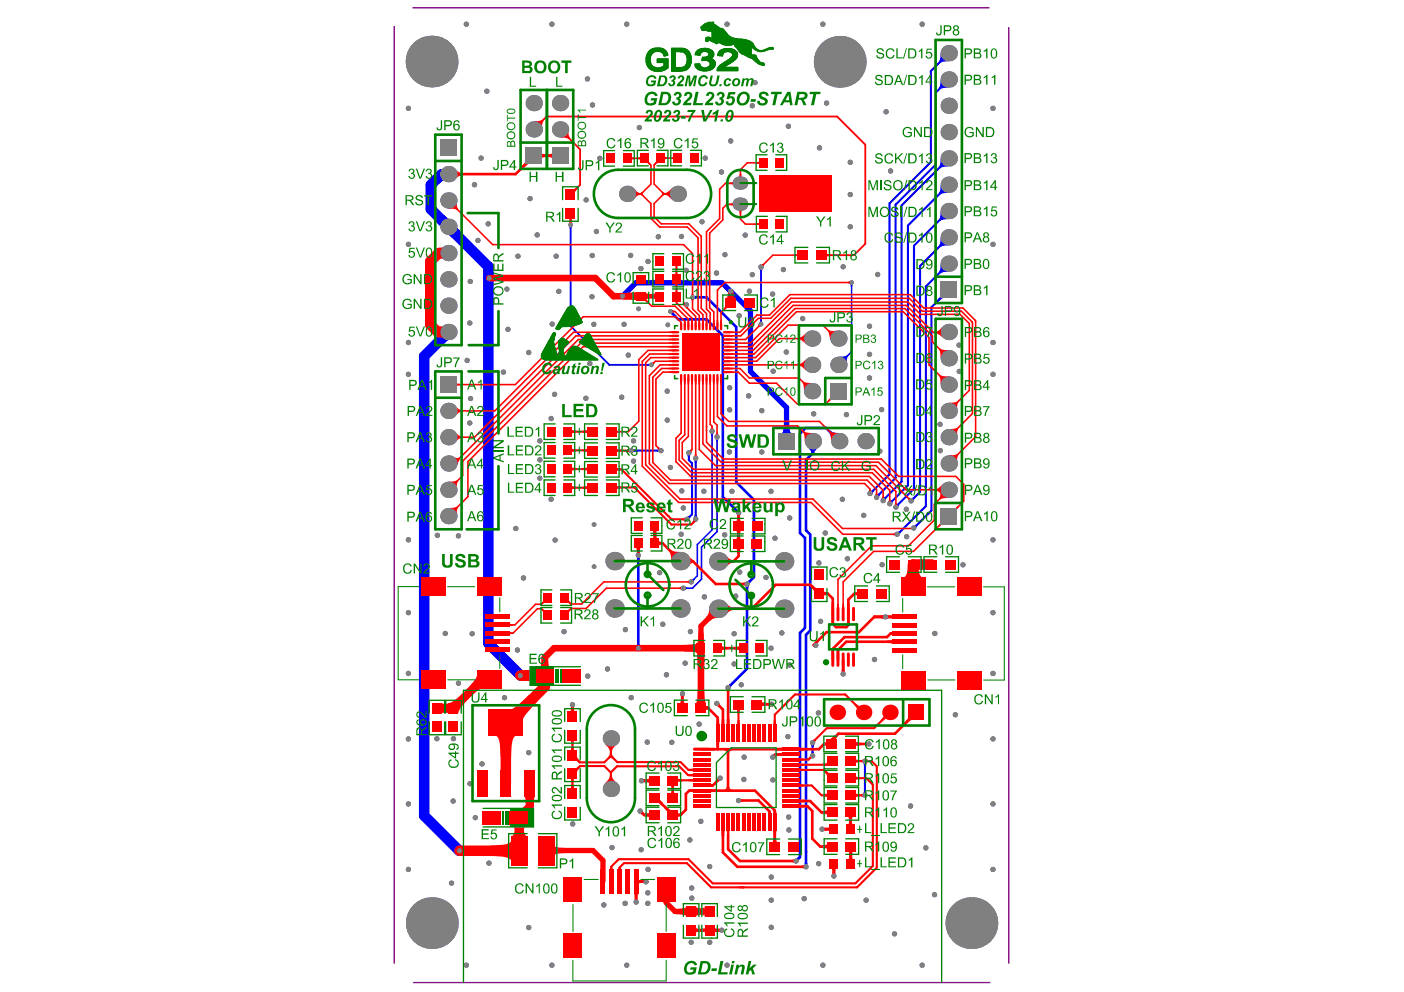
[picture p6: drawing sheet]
<svg xmlns="http://www.w3.org/2000/svg" width="297mm" height="210mm" viewBox="0 0 297 210" stroke-linecap="round" stroke-linejoin="round" font-family="sans-serif">
<path d="M83.4 5.6v198.2M87.4 1.7h121.8M213.4 5.8v198M87.5 207.9h121.9" fill="none" stroke="#800080" stroke-width=".28"/>
<g fill="#00f">
<path d="M94.9 49.7l1.7-1.7 .7 .9-1.5 1.5z"/>
<path d="M120.4 47.9h.7l-.2 .5h-.4z"/>
<path d="M134.7 117.9h.7l-.1 .4h-.5z"/>
<path d="M133.9 95l.5 .1v.5l-.5 .1z"/>
<path d="M137.1 77l.4-.1v.7l-.4-.2z"/>
<path d="M139 95.1l.4-.1v.7l-.4-.1z"/>
<path d="M145 124.1l.4 .2v.3l-.4 .3z"/>
<path d="M145.4 109.3l.4-.2 .3 .3-.2 .5z"/>
<path d="M147 109h.4l.2 .4h-.8z"/>
<path d="M146.8 97.4h.8l-.2 .4h-.4z"/>
<path d="M146.9 62.5l.3 .1v.6h-.3z"/>
<path d="M154 144.9l.4-.2 .4 .4-.2 .4z"/>
<path d="M151.3 92.9h.8l-.2 .4h-.4z"/>
<path d="M157.7 124h.7l-.1 .4h-.5z"/>
<path d="M155.5 108.1l.4-.4 .4 .2-.6 .6z"/>
<path d="M160.8 67.8h.4l.2 .4h-.7z"/>
<path d="M160.6 56.9h.8l-.2 .5h-.4z"/>
<path d="M166.4 93.9l.6-.6 .7 1-.4 .4z"/>
<path d="M166 92.4h.8l-.1 .9h-.6z"/>
<path d="M165.9 89.4h1.1l.1 1.7 .2 .4 .2 .1h-2.2l.2-.1 .2-.4z"/>
<path d="M170.3 182.6h.5l.1 .4h-.8z"/>
<path d="M171.7 159.1h.4l.2 .4h-.8z"/>
<path d="M171.5 157.5h.8l-.2 .5h-.4z"/>
<path d="M170.8 94.6h2.4l-.7 .8-.2 .5h-.6l-.2-.5z"/>
<path d="M179.8 60.1h.7l-.2 .5h-.3z"/>
<path d="M182.6 161.4h.8l-.2 .5h-.4z"/>
<path d="M185.4 104.7l.4-.2 .4 .2-.2 .5z"/>
<path d="M184.1 103.9l.4-.2 .3 .3-.2 .5z"/>
<path d="M189.9 112.5l.4-.2 .3 .4-.2 .4z"/>
<path d="M188.2 106l.4-.2 .4 .3-.2 .4z"/>
<path d="M189.5 106.8l.4-.3 .4 .3-.2 .5z"/>
<path d="M193.4 111.2l.4-.2 .3 .3-.2 .4z"/>
<path d="M199 62.4l.6 .7h-.3l-.6 .6-.3-.3 .5-.6z"/>
<path d="M134.8 136.3h.5l.1 .5h-.7z"/>
<path d="M145.3 96.2h.8l-.1 .4h-.5z"/>
<path d="M158.1 123l.3-.2 .4 .4-.2 .4z"/>
<path d="M166.1 92h.6l.1 1h-.8z"/>
<path d="M175.4 91.6l.4-.4 .6 .3 1.1 .1-1.7 1.7-.1-1.1z"/>
<path d="M182.8 167.4h.4l.2 .5h-.8z"/>
<path d="M186.8 105.4l.4-.3 .4 .3-.2 .4z"/>
<path d="M192.8 105.4l.4-.2 .3 .3-.2 .5z"/>
<path d="M93.1 70.3l1.8 1.7-.9 .7-1.6-1.6z"/>
<path d="M146.2 122.6l.5-.2 .3 .2-.2 .5z"/>
<path d="M141.8 66.4l.5-.5 .2 .3-.4 .4z"/>
<path d="M168.4 181.6l.4-.2 .4 .4-.2 .4z"/>
<path d="M177.4 75.5l1.2-.1 .6-.3 .2 .3-.2 .6-.1 1.2z"/>
<path d="M199 44.7l1.7 1.7-1.1 .1-.7 .2-.3-.3 .3-.6z"/>
<path d="M199 39.1l1.7 1.7-1.1 .1-.7 .3-.3-.3 .3-.7z"/>
<path d="M199 16.8l1.7 1.7-1.1 .1-.7 .3-.3-.3 .3-.6z"/>
<path d="M91.6 37.1l1.8-1.1 .4 2.2-.8 .7z"/>
<path d="M92.4 47.1l1.6-1.6 .9 .8-1.8 1.7z"/>
<path d="M150.3 91.6h.7l-.2 .5h-.3z"/>
<path d="M199 55.8l1.7 1.7-1.1 .1-.7 .3-.3-.3 .3-.7z"/>
<path d="M199 50.2l1.7 1.7-1.1 .1-.7 .3-.3-.3 .3-.6z"/>
<path d="M199 33.5l1.7 1.7-1.1 .1-.7 .3-.3-.3 .3-.6z"/>
<path d="M199 11.3l1.7 1.7-1.1 .1-.7 .2-.3-.3 .3-.6z"/>
</g>
<path d="M180.2 59.8v14.6l-2.8 2.8M150.6 91.2v20.9l-3.1 3.1v6.6l-1.3 1.3M151.7 92.5v20l-3.3 3.3v6.8l-1.9 1.9h-1.9M151.7 92.7h.1" fill="none" stroke="#00f" stroke-width=".33"/>
<path d="M141.8 65.9l1.7 1.7h6l3.4 3.4v34.1l3.4 3.4M146.5 62.9h3l6.3 6.3v32.8l3.7 3.8v16.3l-1.5 1.5M166.4 92v1.3l1.5 1.5M172 93.3v2.6l-1.5 1.4v14.9l.9 .9v20.3l-.9 .9v49.1M177.5 93.3l-2.7-2.7h-4.4l-1.2 1.1v21.1l1.1 1v19.1l-1.1 1v47.5l-.8 .8M135 117.5v19.7M158.1 123.6v17.9l-4.1 4" fill="none" stroke="#00f" stroke-width=".56"/>
<path d="M154.6 61.6l4.2 4.2v12.8l7.6 7.6v5.8M154.6 61.7l-1.8-1.9h-18.3l-2.8 2.9M166.4 93.3l-.1 .2M151.2 128.7l.1 .1" fill="none" stroke="#00f" stroke-width="1.1"/>
<g fill="none" stroke="#00f" stroke-width=".45">
<path d="M200.7 11.2l-3.8 3.8v19.3l-8.7 8.7v57.4l-4.1 4M200.7 16.8l-2.7 2.7v15.3l-8.5 8.5v57.8l-4 4.2M200.7 39.1l-8.6 8.6v55l-4 4M200.7 33.5l-9.9 10v58.4l-3.9 4M200.7 55.8l-4.8 4.8v46.5l-6.1 6M200.7 44.6l-7.3 7.4v51.4l-3.9 3.9M200.7 50.2l-6 6.1v47.8l-1.9 1.9M200.7 61.3l-3.7 3.7v43l-3.7 3.7M133.5 95.4h6.3M145.7 95.8v1.6l.7 .6v10.8l-1.1 1.1M147.2 97v12.8M188.2 106.6h.1"/>
<path d="M171.9 157.1v2.8M183 161v7.3"/>
</g>
<path d="M94.9 36.9h-1.5l-2.3 2.2v5.2l12.2 12.1v79.8l6.8 6.7M94.9 70.2l-5.2 5.2v97.2l7.5 7.4" fill="none" stroke="#00f" stroke-width="2.2"/>
<path d="M120.7 47.6v21.4l8.2 8.2h8.9M161 56.5v12.1" fill="none" stroke="#00f" stroke-width=".39"/>
<g fill="#808080">
<circle cx="191.8" cy="107.8" r=".56"/>
<circle cx="198.9" cy="95.4" r=".56"/>
<circle cx="198.9" cy="89.8" r=".56"/>
<circle cx="203" cy="78.6" r=".56"/>
<circle cx="202.9" cy="73" r=".56"/>
<circle cx="155.7" cy="126.1" r=".56"/>
<circle cx="159.2" cy="22.4" r=".56"/>
<circle cx="135.3" cy="27" r=".56"/>
<circle cx="125.3" cy="22.2" r=".56"/>
<circle cx="186.1" cy="95.5" r=".56"/>
<circle cx="163.6" cy="78.5" r=".56"/>
<circle cx="166.4" cy="74.5" r=".56"/>
<circle cx="154.9" cy="104" r=".56"/>
<circle cx="148.9" cy="104" r=".56"/>
<circle cx="144.2" cy="103.9" r=".56"/>
<circle cx="163.1" cy="104" r=".56"/>
<circle cx="178.2" cy="105.6" r=".56"/>
<circle cx="182.7" cy="109" r=".56"/>
<circle cx="139.8" cy="95.4" r=".56"/>
<circle cx="133.5" cy="95.4" r=".56"/>
<circle cx="184.1" cy="104.4" r=".56"/>
<circle cx="189.5" cy="107.3" r=".56"/>
<circle cx="188.2" cy="106.6" r=".56"/>
<circle cx="186.9" cy="105.9" r=".56"/>
<circle cx="185.5" cy="105.3" r=".56"/>
<circle cx="192.8" cy="106" r=".56"/>
<circle cx="151.7" cy="92.5" r=".56"/>
<circle cx="144.6" cy="124.5" r=".56"/>
<circle cx="146.2" cy="123.1" r=".56"/>
<circle cx="183.8" cy="157.4" r=".56"/>
<circle cx="156.5" cy="121.1" r=".56"/>
<circle cx="162.1" cy="122.2" r=".56"/>
<circle cx="139.6" cy="121.2" r=".56"/>
<circle cx="149" cy="126.3" r=".56"/>
<circle cx="140.2" cy="132.1" r=".56"/>
<circle cx="132.3" cy="133.2" r=".56"/>
<circle cx="99.9" cy="134.1" r=".56"/>
<circle cx="99.4" cy="89.5" r=".56"/>
<circle cx="99.6" cy="84.3" r=".56"/>
<circle cx="98.8" cy="76.3" r=".56"/>
<circle cx="99.5" cy="59.6" r=".56"/>
<circle cx="99.4" cy="68.4" r=".56"/>
<circle cx="103" cy="19.3" r=".56"/>
<circle cx="174.9" cy="21.8" r=".56"/>
<circle cx="178.4" cy="56.4" r=".56"/>
<circle cx="169.8" cy="67.4" r=".56"/>
<circle cx="172.6" cy="136.5" r=".56"/>
<circle cx="154.6" cy="29.8" r=".56"/>
<circle cx="152.6" cy="36.4" r=".56"/>
<circle cx="124" cy="42.3" r=".56"/>
<circle cx="148.5" cy="46.9" r=".56"/>
<circle cx="156.4" cy="66.8" r=".56"/>
<circle cx="92.5" cy="113.3" r=".56"/>
<circle cx="92.4" cy="156.3" r=".56"/>
<circle cx="179.9" cy="48" r=".56"/>
<circle cx="179.9" cy="41.2" r=".56"/>
<circle cx="179.9" cy="34.3" r=".56"/>
<circle cx="161" cy="56.5" r=".56"/>
<circle cx="187.4" cy="130.5" r=".56"/>
<circle cx="197.8" cy="134" r=".56"/>
<circle cx="202.1" cy="151.2" r=".56"/>
<circle cx="106.7" cy="147.6" r=".56"/>
<circle cx="111.9" cy="159.3" r=".56"/>
<circle cx="97" cy="144.6" r=".56"/>
<circle cx="94.2" cy="134" r=".56"/>
<circle cx="98.7" cy="204.2" r=".56"/>
<circle cx="116.8" cy="204.2" r=".56"/>
<circle cx="132.6" cy="204.2" r=".56"/>
<circle cx="153.8" cy="204.2" r=".56"/>
<circle cx="174.1" cy="204.2" r=".56"/>
<circle cx="195.1" cy="204.2" r=".56"/>
<circle cx="195.1" cy="5.1" r=".56"/>
<circle cx="174.1" cy="5.1" r=".56"/>
<circle cx="153.8" cy="5.1" r=".56"/>
<circle cx="132.6" cy="5.1" r=".56"/>
<circle cx="116.8" cy="5.1" r=".56"/>
<circle cx="210.1" cy="72.5" r=".56"/>
<circle cx="210.1" cy="51.7" r=".56"/>
<circle cx="210.1" cy="79.2" r=".56"/>
<circle cx="210.1" cy="114.2" r=".56"/>
<circle cx="210.1" cy="156.4" r=".56"/>
<circle cx="210.1" cy="184" r=".56"/>
<circle cx="210.1" cy="170.1" r=".56"/>
<circle cx="210.1" cy="142.5" r=".56"/>
<circle cx="210.1" cy="129.6" r=".56"/>
<circle cx="210.1" cy="22.9" r=".56"/>
<circle cx="145.7" cy="71.6" r=".5"/>
<circle cx="145.7" cy="77.4" r=".5"/>
<circle cx="151.1" cy="71.6" r=".5"/>
<circle cx="148.4" cy="74.5" r=".5"/>
<circle cx="151.1" cy="77.4" r=".5"/>
<circle cx="135.1" cy="65.3" r=".5"/>
<circle cx="141.3" cy="68.7" r=".5"/>
<circle cx="173.9" cy="175.5" r=".56"/>
<circle cx="176.4" cy="185.4" r=".56"/>
<circle cx="195.9" cy="179.4" r=".56"/>
<circle cx="145.9" cy="177.7" r=".56"/>
<circle cx="95.5" cy="186.9" r=".56"/>
<circle cx="129.5" cy="179.3" r=".56"/>
<circle cx="147.9" cy="153.2" r=".56"/>
<circle cx="166.7" cy="155.9" r=".56"/>
<circle cx="149.2" cy="33.5" r=".56"/>
<circle cx="126.9" cy="33.5" r=".56"/>
<circle cx="145.2" cy="57.2" r=".56"/>
<circle cx="137.1" cy="55.3" r=".56"/>
<circle cx="135.6" cy="56.8" r=".56"/>
<circle cx="114.2" cy="101.2" r=".56"/>
<circle cx="114.2" cy="97.3" r=".56"/>
<circle cx="114.2" cy="93.3" r=".56"/>
<circle cx="136.7" cy="186.6" r=".56"/>
<circle cx="134.6" cy="190.9" r=".56"/>
<circle cx="152.7" cy="196.8" r=".56"/>
<circle cx="163.1" cy="137.2" r=".56"/>
<circle cx="124.3" cy="143.1" r=".56"/>
<circle cx="95.9" cy="156.3" r=".56"/>
<circle cx="102" cy="161.6" r=".56"/>
<circle cx="99.4" cy="165.8" r=".56"/>
<circle cx="100.6" cy="173" r=".56"/>
<circle cx="141.8" cy="98.9" r=".56"/>
<circle cx="153.3" cy="113.2" r=".56"/>
<circle cx="164" cy="113.9" r=".56"/>
<circle cx="144.1" cy="113.1" r=".56"/>
<circle cx="134" cy="93.3" r=".56"/>
<circle cx="144.6" cy="107.5" r=".56"/>
<circle cx="134" cy="97.6" r=".56"/>
<circle cx="95.9" cy="169.5" r=".56"/>
<circle cx="111.9" cy="196.3" r=".56"/>
<circle cx="192.6" cy="170.6" r=".56"/>
<circle cx="128.5" cy="141.6" r=".56"/>
<circle cx="142.1" cy="157.1" r=".56"/>
<circle cx="125.6" cy="68.6" r=".56"/>
<circle cx="132" cy="68.6" r=".56"/>
<circle cx="132.9" cy="75.1" r=".56"/>
<circle cx="124.8" cy="76.9" r=".56"/>
<circle cx="131.5" cy="84.1" r=".56"/>
<circle cx="124.3" cy="16.7" r=".56"/>
<circle cx="98.7" cy="5.1" r=".56"/>
<circle cx="112.1" cy="42" r=".56"/>
<circle cx="187.5" cy="23.7" r=".56"/>
<circle cx="185.7" cy="58.1" r=".56"/>
<circle cx="163.5" cy="62.2" r=".56"/>
<circle cx="165.7" cy="57" r=".56"/>
<circle cx="144.2" cy="50" r=".56"/>
<circle cx="153.4" cy="53.9" r=".56"/>
<circle cx="159.2" cy="58.1" r=".56"/>
<circle cx="151.6" cy="57.8" r=".56"/>
<circle cx="157.7" cy="49.8" r=".56"/>
<circle cx="126.2" cy="49" r=".56"/>
<circle cx="133.4" cy="54" r=".56"/>
<circle cx="139.3" cy="50.1" r=".56"/>
<circle cx="113.6" cy="49.7" r=".56"/>
<circle cx="100.4" cy="39.1" r=".56"/>
<circle cx="103.3" cy="47.4" r=".56"/>
<circle cx="107.2" cy="61.2" r=".56"/>
<circle cx="117.4" cy="114.3" r=".56"/>
<circle cx="110.8" cy="122.3" r=".56"/>
<circle cx="167.1" cy="109.6" r=".56"/>
<circle cx="203.7" cy="119.5" r=".56"/>
<circle cx="184" cy="80" r=".56"/>
<circle cx="184" cy="75" r=".56"/>
<circle cx="184" cy="69" r=".56"/>
<circle cx="179.1" cy="87.7" r=".56"/>
<circle cx="172.1" cy="87.6" r=".56"/>
<circle cx="154.3" cy="95.6" r=".56"/>
<circle cx="158.4" cy="83.8" r=".56"/>
<circle cx="154.4" cy="86.7" r=".56"/>
<circle cx="154.4" cy="82" r=".56"/>
<circle cx="121.1" cy="149.1" r=".56"/>
<circle cx="145.3" cy="64.5" r=".5"/>
<circle cx="173.1" cy="150.8" r=".56"/>
<circle cx="161" cy="68.6" r=".5"/>
<circle cx="151.6" cy="148.8" r=".56"/>
<circle cx="135" cy="137.2" r=".56"/>
<circle cx="135" cy="117.5" r=".56"/>
<circle cx="97.2" cy="180" r=".56"/>
<circle cx="110.1" cy="142.9" r=".56"/>
<circle cx="145.3" cy="109.9" r=".56"/>
<circle cx="147.2" cy="109.8" r=".56"/>
<circle cx="145.7" cy="95.8" r=".56"/>
<circle cx="147.2" cy="97" r=".56"/>
<circle cx="137.8" cy="77.2" r=".5"/>
<circle cx="178.4" cy="142.6" r=".56"/>
<circle cx="150.6" cy="91.2" r=".56"/>
<circle cx="146.5" cy="62.9" r=".5"/>
<circle cx="131.7" cy="62.7" r=".56"/>
<circle cx="154.6" cy="61.6" r=".56"/>
<circle cx="103.5" cy="58.8" r=".56"/>
<circle cx="158.1" cy="123.6" r=".56"/>
<circle cx="146.1" cy="133.6" r=".56"/>
<circle cx="120.7" cy="47.6" r=".5"/>
<circle cx="141.8" cy="65.9" r=".5"/>
<circle cx="107.5" cy="69.7" r=".56"/>
<circle cx="106.5" cy="78.7" r=".56"/>
<circle cx="141.2" cy="88.9" r=".56"/>
<circle cx="141.2" cy="82.8" r=".56"/>
<circle cx="180.2" cy="59.8" r=".5"/>
<circle cx="135.7" cy="165.2" r=".56"/>
<circle cx="161.2" cy="86.9" r=".56"/>
<circle cx="173.3" cy="119.1" r=".56"/>
<circle cx="171.9" cy="157.1" r=".56"/>
<circle cx="173.6" cy="131.5" r=".56"/>
<circle cx="167.1" cy="140.7" r=".56"/>
<circle cx="171.9" cy="159.9" r=".56"/>
<circle cx="170.5" cy="183.4" r=".56"/>
<circle cx="168.4" cy="182.2" r=".56"/>
<circle cx="174.6" cy="112.8" r=".56"/>
<circle cx="156.3" cy="108.5" r=".56"/>
<circle cx="189.8" cy="113.1" r=".56"/>
<circle cx="148.3" cy="173.8" r=".56"/>
<circle cx="146.3" cy="187.9" r=".56"/>
<circle cx="166.9" cy="175.6" r=".56"/>
<circle cx="166.9" cy="172.9" r=".56"/>
<circle cx="163.5" cy="165" r=".56"/>
<circle cx="157.4" cy="164.9" r=".56"/>
<circle cx="157.4" cy="160.2" r=".56"/>
<circle cx="152.4" cy="164.7" r=".56"/>
<circle cx="156.3" cy="169.4" r=".56"/>
<circle cx="121.2" cy="174.3" r=".56"/>
<circle cx="163.5" cy="160.2" r=".56"/>
<circle cx="183" cy="161" r=".56"/>
<circle cx="183" cy="168.3" r=".56"/>
<circle cx="133.5" cy="147.6" r=".56"/>
<circle cx="154" cy="145.5" r=".56"/>
<circle cx="163.2" cy="149" r=".56"/>
<circle cx="135.4" cy="171.6" r=".56"/>
<circle cx="144.4" cy="146.8" r=".56"/>
<circle cx="125.3" cy="54.1" r=".56"/>
<circle cx="159.7" cy="17.5" r=".56"/>
<circle cx="155.3" cy="134.1" r=".56"/>
<circle cx="165.4" cy="133.9" r=".56"/>
<circle cx="191.8" cy="113.6" r=".56"/>
<circle cx="155.3" cy="140.5" r=".56"/>
<circle cx="141" cy="142.8" r=".56"/>
<circle cx="145" cy="140.3" r=".56"/>
<circle cx="158.6" cy="61.6" r=".56"/>
<circle cx="116.6" cy="105.6" r=".56"/>
<circle cx="119.3" cy="133.6" r=".56"/>
<circle cx="109.1" cy="111.8" r=".56"/>
<circle cx="156.8" cy="144.9" r=".56"/>
<circle cx="118.2" cy="61.7" r=".56"/>
<circle cx="125.2" cy="62.8" r=".56"/>
<circle cx="103.5" cy="182.6" r=".56"/>
<circle cx="166.8" cy="26.7" r=".56"/>
<circle cx="86.4" cy="22.9" r=".56"/>
<circle cx="109.5" cy="137.5" r=".56"/>
<circle cx="188.4" cy="36.2" r=".56"/>
<circle cx="136.9" cy="157" r=".56"/>
<circle cx="137.1" cy="184" r=".56"/>
<circle cx="137" cy="188.9" r=".56"/>
<circle cx="137" cy="191.1" r=".56"/>
<circle cx="132.3" cy="191.1" r=".56"/>
<circle cx="127.7" cy="191.5" r=".56"/>
<circle cx="146.4" cy="190" r=".56"/>
<circle cx="146.2" cy="199.4" r=".56"/>
<circle cx="150.2" cy="199.4" r=".56"/>
<circle cx="173.4" cy="31.3" r=".56"/>
<circle cx="86.4" cy="129.6" r=".56"/>
<circle cx="97" cy="113.4" r=".56"/>
<circle cx="101.8" cy="33.5" r=".56"/>
<circle cx="117.7" cy="54.2" r=".56"/>
<circle cx="109.6" cy="54.2" r=".56"/>
<circle cx="101.1" cy="50.9" r=".56"/>
<circle cx="117.3" cy="83.4" r=".56"/>
<circle cx="124" cy="84.3" r=".56"/>
<circle cx="185" cy="139.5" r=".56"/>
<circle cx="116.6" cy="88.6" r=".56"/>
<circle cx="179.3" cy="118.2" r=".56"/>
<circle cx="163.2" cy="185.6" r=".56"/>
<circle cx="86.4" cy="142.5" r=".56"/>
<circle cx="86.4" cy="170.1" r=".56"/>
<circle cx="86.4" cy="184" r=".56"/>
<circle cx="86.4" cy="156.4" r=".56"/>
<circle cx="86.4" cy="114.2" r=".56"/>
<circle cx="86.4" cy="79.2" r=".56"/>
<circle cx="86.4" cy="51.7" r=".56"/>
<circle cx="86.4" cy="72.5" r=".56"/>
<circle cx="161.2" cy="95.6" r=".56"/>
<circle cx="186.5" cy="86.7" r=".56"/>
<circle cx="163.2" cy="190.5" r=".56"/>
<circle cx="170.1" cy="190.1" r=".56"/>
<circle cx="183.2" cy="190.5" r=".56"/>
<circle cx="197.7" cy="189.3" r=".56"/>
<circle cx="163.2" cy="196.2" r=".56"/>
<circle cx="150.1" cy="183.4" r=".56"/>
<circle cx="189.2" cy="197.6" r=".56"/>
<circle cx="135.7" cy="179.8" r=".56"/>
<circle cx="173.2" cy="182.7" r=".56"/>
<circle cx="186.6" cy="119.5" r=".56"/>
<circle cx="116.8" cy="68.6" r=".56"/>
<circle cx="111.9" cy="74.6" r=".56"/>
<circle cx="193.3" cy="111.7" r=".56"/>
<circle cx="125.7" cy="111" r=".5"/>
<circle cx="125.7" cy="119.9" r=".5"/>
<circle cx="112.9" cy="27.4" r="1.73"/>
<circle cx="112.9" cy="21.8" r="1.73"/>
<circle cx="118.5" cy="27.4" r="1.73"/>
<circle cx="132.7" cy="41" r="1.73"/>
<circle cx="143.4" cy="41" r="1.73"/>
<circle cx="94.9" cy="109.2" r="1.73"/>
<circle cx="94.9" cy="92.5" r="1.73"/>
<circle cx="94.9" cy="98.1" r="1.73"/>
<circle cx="94.9" cy="70.2" r="1.73"/>
<circle cx="94.9" cy="64.7" r="1.73"/>
<circle cx="94.9" cy="59.1" r="1.73"/>
<circle cx="94.9" cy="53.5" r="1.73"/>
<circle cx="94.9" cy="42.4" r="1.73"/>
<circle cx="94.9" cy="36.8" r="1.73"/>
<circle cx="118.5" cy="21.8" r="1.73"/>
<circle cx="129.2" cy="166.9" r="1.73"/>
<circle cx="130" cy="128.7" r="1.95"/>
<circle cx="130" cy="118.7" r="1.95"/>
<circle cx="152" cy="128.8" r="1.95"/>
<circle cx="144" cy="128.7" r="1.95"/>
<circle cx="152" cy="118.8" r="1.95"/>
<circle cx="144" cy="118.7" r="1.95"/>
<circle cx="165.9" cy="128.8" r="1.95"/>
<circle cx="165.9" cy="118.8" r="1.95"/>
<circle cx="172" cy="93.3" r="1.73"/>
<circle cx="171.8" cy="82.8" r="1.73"/>
<circle cx="171.8" cy="77.2" r="1.73"/>
<circle cx="171.8" cy="71.6" r="1.73"/>
<circle cx="183.1" cy="93.3" r="1.73"/>
<circle cx="177.5" cy="93.3" r="1.73"/>
<circle cx="177.4" cy="77.2" r="1.73"/>
<circle cx="177.4" cy="71.6" r="1.73"/>
<circle cx="200.7" cy="92.5" r="1.73"/>
<circle cx="200.7" cy="98.1" r="1.73"/>
<circle cx="200.7" cy="70.2" r="1.73"/>
<circle cx="200.7" cy="75.8" r="1.73"/>
<circle cx="200.7" cy="81.4" r="1.73"/>
<circle cx="200.7" cy="55.8" r="1.73"/>
<circle cx="200.7" cy="39.1" r="1.73"/>
<circle cx="200.7" cy="44.6" r="1.73"/>
<circle cx="200.7" cy="16.8" r="1.73"/>
<circle cx="200.7" cy="22.4" r="1.73"/>
<circle cx="200.7" cy="27.9" r="1.73"/>
<circle cx="200.7" cy="11.2" r="1.73"/>
<circle cx="94.9" cy="86.9" r="1.73"/>
<circle cx="94.9" cy="103.6" r="1.73"/>
<circle cx="94.9" cy="48" r="1.73"/>
<circle cx="129.2" cy="156.2" r="1.73"/>
<circle cx="200.7" cy="86.9" r="1.73"/>
<circle cx="200.7" cy="103.6" r="1.73"/>
<circle cx="200.7" cy="33.5" r="1.73"/>
<circle cx="200.7" cy="50.2" r="1.73"/>
</g>
<g fill="#808080">
<path d="M164.7 91.6h3.4v3.5h-3.4z" fill-rule="evenodd"/>
<path d="M111.2 31.2h3.5v3.5h-3.5z" fill-rule="evenodd"/>
<path d="M93.1 79.7h3.5v3.4h-3.5z" fill-rule="evenodd"/>
<path d="M175.7 81h3.4v3.5h-3.4z" fill-rule="evenodd"/>
<path d="M199 107.5h3.5v3.4h-3.5z" fill-rule="evenodd"/>
<path d="M199 59.6h3.5v3.5h-3.5z" fill-rule="evenodd"/>
<path d="M93.1 29.6h3.5v3.4h-3.5z" fill-rule="evenodd"/>
<path d="M116.8 31.2h3.4v3.5h-3.4z" fill-rule="evenodd"/>
</g>
<path d="M156.4 38.7h.5M156.4 43.2h.5" fill="none" stroke="#808080" stroke-width="2.8"/>
<g fill="#808080">
<circle cx="91.4" cy="195.3" r="5.5"/>
<circle cx="91.3" cy="13" r="5.5"/>
<circle cx="205.5" cy="195.3" r="5.5"/>
<circle cx="177.7" cy="13.1" r="5.5"/>
</g>
<g fill="#f00">
<path d="M94.9 107.5l1.2-.1 .6-.3 .2 .3-.2 .6-.1 1.2z"/>
<path d="M94.9 101.9l1.2-.1 .6-.2 .2 .2-.2 .6-.1 1.2z"/>
<path d="M95.8 96.6l.2 .1a1.06 1.06 0 0 0 1.2 0l.1 .4-.9 1.8z"/>
<path d="M96.6 81l.7 .2v.3l-.7 .2z"/>
<path d="M107.9 133.6l.6 .2v.3l-.6 .2z"/>
<path d="M111 168.6h2.2l-.2 .5-.1 1.6h-1.6l-.1-1.7z"/>
<path d="M112.9 25.7l1.2-.1 .6-.3 .3 .3-.3 .6v1.2z"/>
<path d="M117.2 178.8l.3 .3 .3 .2 1.7 .1v1.1l-1.7 .2-.3 .1-.3 .3z"/>
<path d="M115.7 32.7l.8-.1 .3-.2v1.1l-.3-.2-.8-.1z"/>
<path d="M120.9 165.9h.4l.1 .7 .2 .2h-.9l.1-.2z"/>
<path d="M120.7 164.8h.9l-.2 .2-.1 .7h-.4l-.1-.7z"/>
<path d="M122.1 160.2l.1 .3 .6 .6-.3 .4-.6-.6-.3-.1z"/>
<path d="M121.6 162.6l.3-.1 .6-.5 .3 .4-.6 .6-.1 .3z"/>
<path d="M120.7 156.7h.9l-.2 .2-.1 .7h-.4l-.1-.7z"/>
<path d="M120.9 157.8h.4l.1 .7 .2 .2h-.9l.1-.2z"/>
<path d="M120.7 149.5h.8l-.1 .4h-.6z"/>
<path d="M119.9 129.2l.8-.5 .1 .3-.5 .7z"/>
<path d="M121 102.8l.2 .1 .7 .1v.4l-.7 .1-.2 .1z"/>
<path d="M121 98.8l.2 .2h.7v.5h-.7l-.2 .2z"/>
<path d="M121 94.8l.2 .2 .7 .1v.4l-.7 .1-.2 .1z"/>
<path d="M121 90.9l.2 .2h.7v.5h-.7l-.2 .2z"/>
<path d="M120.5 46.8h.4l.2 .4h-.7z"/>
<path d="M120.3 46.2h.8l-.2 .8h-.4z"/>
<path d="M121.2 40.1l.8-.6 .3 .4-.6 .8z"/>
<path d="M129.1 183.4h.4l.2 .5h-.8z"/>
<path d="M130.8 183.6h.5l.2 .3h-.9z"/>
<path d="M129 159.4h.5l.3 .7-.2 .5-.4-.2-.3 .2-.2-.5z"/>
<path d="M130.4 102.7l.2 .2h.7v.5h-.7l-.2 .2z"/>
<path d="M130.4 98.9l.2 .1 .7 .1v.4l-.7 .1-.2 .1z"/>
<path d="M130.4 94.9l.2 .2h.7v.5h-.7l-.2 .2z"/>
<path d="M130.4 91l.7 .2v.3l-.7 .2z"/>
<path d="M134.3 190.1l.6-.1 .1 .5h-.8z"/>
<path d="M135.9 186.3l.4-.1-.1 .7-.4-.1z"/>
<path d="M135 186l.3 .2 .8 .1v.5l-.8 .1-.3 .2z"/>
<path d="M136.1 164.8l.4 .1v.6l-.4 .1z"/>
<path d="M136.2 164.9h.8l.3-.2v1.1l-.3-.2-.8-.1z"/>
<path d="M134.8 116.7h.5l.1 .4h-.7z"/>
<path d="M134.5 116h1.1l-.2 .3-.1 .8h-.5l-.1-.8z"/>
<path d="M135.8 63.1l.4-.4 .5 .7-.2 .3z"/>
<path d="M136.6 63.1l.5 .7-.2 .2-.7-.5z"/>
<path d="M135.3 40.9l.5-.3 .3 .2-.1 .2 .1 .3-.3 .1-.5-.2z"/>
<path d="M133.9 39.8l.9 .8 .7 .3v.3l-.7 .2-.9 .8z"/>
<path d="M133.6 33.2l.6 .1v.4l-.6 .1z"/>
<path d="M134.8 33.3l.7-.1v.6l-.7-.1z"/>
<path d="M139.5 168.7l.1 .5 .6 .7v.8l-.8-.8h-.4z"/>
<path d="M139.4 114.4l.2 .2 .6 .1v.5l-.6 .1-.2 .2z"/>
<path d="M138 112.2h1.1l-.2 .3-.1 .9h-.5l-.1-.9z"/>
<path d="M138.3 112.8h.5l.1 .8 .2 .3h-1.1l.2-.3z"/>
<path d="M139.1 94.9l.2-.3 .5 .2-.5 .5z"/>
<path d="M137.9 76.7l.4-.1 .2 .2-.2 .4z"/>
<path d="M140 40.8l.3-.2 .5 .3v.3l-.5 .2-.3-.1 .1-.3z"/>
<path d="M140.7 33.1l.7 .2v.3l-.7 .2z"/>
<path d="M143 192.3l1.6-.1 .6-.4v2.2l-.6-.4-1.6-.2z"/>
<path d="M143.4 164.7l.2 .1 .7 .1v.4l-.7 .1-.2 .2z"/>
<path d="M144 147.1l.7 .1-.1 .4h-.5z"/>
<path d="M144.1 147.6h.5l.1 .9 .2 .3h-1.1l.2-.3z"/>
<path d="M143.7 124.3l.5-.2v.8l-.5-.3z"/>
<path d="M145.4 80.6h.5l-.1 .8h-.3z"/>
<path d="M144.6 80.6h.5l-.1 .8h-.3z"/>
<path d="M143.9 80.6h.4v.8h-.4z"/>
<path d="M142.2 65.6l.4 .1v.4l-.4 .2z"/>
<path d="M143.9 68.2h.4v.1h-.4z"/>
<path d="M144.7 68h.3l.1 .4h-.5z"/>
<path d="M145.5 67.7h.3l.1 .7h-.5z"/>
<path d="M144.9 64.4l.6 .3 .2 .5h-.5z"/>
<path d="M144.9 64.8h.7l-.1 .3h-.4z"/>
<path d="M144.9 64.2l-.3 .4 .8 .4-.4-.1h.5l-.3 .3 .1 .1-.4-.5z"/>
<path d="M143 61.1h.3l.2 .7h-.7z"/>
<path d="M142.8 63.8h.7l-.2 .3h-.3z"/>
<path d="M143 57.4h.3l.2 .6h-.7z"/>
<path d="M142.8 60.1h.7l-.2 .7h-.3z"/>
<path d="M147.3 196.3l.2 .2 .9 .1v.5l-.9 .1-.2 .2z"/>
<path d="M148 196.6l.8-.1 .3-.2v1.1l-.3-.2-.8-.1z"/>
<path d="M147.3 191.8l.5 .4 1.7 .1v1.1l-1.7 .2-.5 .4z"/>
<path d="M146.9 192.3l1.6-.1 .6-.4v2.2l-.6-.4-1.6-.2z"/>
<path d="M150.3 165.9h.5v.6h-.5z"/>
<path d="M147.6 146h1.4l.1 2.1 .3 .7h-2.2l.3-.7z"/>
<path d="M147.4 138.2h1.8l-.2 2.8h-1.4z"/>
<path d="M147.7 133.9h1.2v1.7l.3 .5h-1.8l.3-.5z"/>
<path d="M146.7 110l.6 .4-.4 .2-.4-.2z"/>
<path d="M150 80.6h.5l-.1 .8h-.3z"/>
<path d="M149.3 80.6h.4l-.1 .8h-.3z"/>
<path d="M148.5 80.6h.4v.8h-.4z"/>
<path d="M147.7 80.6h.5l-.1 .8h-.3z"/>
<path d="M147 80.6h.4v.7l-.4 .1z"/>
<path d="M147 67.7h.3l.1 .7h-.4z"/>
<path d="M147.8 67.7h.3l.1 .7h-.5z"/>
<path d="M148.5 67.7h.4v.7h-.4z"/>
<path d="M149.3 67.7h.3l.1 .7h-.4z"/>
<path d="M150.1 67.7h.3l.1 .7h-.5z"/>
<path d="M151.9 196.5l.4-.1v.8l-.4-.1z"/>
<path d="M151.2 196.3l.2 .2h.9v.6l-.9 .1-.2 .2z"/>
<path d="M153.7 175.8h.7l-.1 .8h-.5z"/>
<path d="M153.2 167l.4-.1 .1-.4h.6l.1 .4 .5 .1-.9 .6z"/>
<path d="M151.8 164.7l.5 .5-.3 .2-.4-.4z"/>
<path d="M151.5 157h.7l-.1 1.1h-.5z"/>
<path d="M151.6 152.2h.5l.1 1.1h-.7z"/>
<path d="M152.7 152.2h.5l.1 1.1h-.7z"/>
<path d="M153.8 152.2h.5l.1 1.1h-.7z"/>
<path d="M153.7 145.9h.7l-.1 .4h-.5z"/>
<path d="M151.6 149.4l.6-.6 .2 .4-.4 .4z"/>
<path d="M151.5 91.6h.4l.2 .5h-.8z"/>
<path d="M152.3 80.6h.5l-.1 .8h-.3z"/>
<path d="M151.6 80.6h.4l-.1 .8h-.3z"/>
<path d="M154.4 74.7h.8v.4h-.8z"/>
<path d="M154.4 75.4l.8 .1v.3l-.8 .1z"/>
<path d="M154.4 76.2l.8 .1v.3l-.8 .1z"/>
<path d="M154.4 77h.8v.4h-.8z"/>
<path d="M154.4 77.7l.8 .1v.3l-.8 .1z"/>
<path d="M154.4 70.1h.8v.4h-.8z"/>
<path d="M154.4 70.8l.8 .1v.3l-.8 .1z"/>
<path d="M154.4 71.6l.8 .1v.3l-.8 .1z"/>
<path d="M154.4 72.4h.8v.4h-.8z"/>
<path d="M154.4 73.1l.8 .1v.3l-.8 .1z"/>
<path d="M151.6 67.7h.3l.1 .7h-.4z"/>
<path d="M152.4 67.7h.3l.1 .7h-.5z"/>
<path d="M156.7 169l.4 .1v.6l-.4 .1z"/>
<path d="M155.8 150.1h.9l-.2 .2v.7h-.5v-.7z"/>
<path d="M156 152.4h.5l.1 .9h-.7z"/>
<path d="M155.7 116.1h1.1l-.2 .3-.1 .8h-.5l-.1-.8z"/>
<path d="M155.7 112.4h1.1l-.2 .2-.1 .9h-.5l-.1-.9z"/>
<path d="M156 112.9h.5l.1 .8 .2 .3h-1.1l.2-.3z"/>
<path d="M155.9 108.9h.8l-.2 .4h-.5z"/>
<path d="M156.3 44.6h.7l-.2 .7h-.3z"/>
<path d="M156.5 36.7h.3l.2 .7h-.7z"/>
<path d="M163.6 171.5h.6v.6h-.6z"/>
<path d="M162.5 171.7h.6v.4h-.6z"/>
<path d="M163.5 159.6l.4-.2 .4 .4-.2 .4z"/>
<path d="M163.7 152.4h.4l.1 .9h-.6z"/>
<path d="M162.4 148.7l.4-.1v.8l-.4-.1z"/>
<path d="M161.2 148.5l.3 .2h.9v.6l-.9 .1-.3 .2z"/>
<path d="M160.5 68.6l.5 .5-.4 .1-.3-.2z"/>
<path d="M167.6 181.9l.4-.1v.8l-.4-.1z"/>
<path d="M164.3 159.3h1.2v.7l-1.2-.1z"/>
<path d="M164.3 158.3l1.2-.1v.7l-1.2-.1z"/>
<path d="M169.7 183.1l.4-.1v.8l-.4-.1z"/>
<path d="M169.2 169.2h1.1v.6h-1.1z"/>
<path d="M169.2 170.3h1.1v.6h-1.1z"/>
<path d="M169.2 165.9l.9 .1v.4l-.9 .1z"/>
<path d="M171.4 159.9l.5 .6-.5 .2-.3-.4z"/>
<path d="M169.2 160.4l.9 .1v.4l-.9 .1z"/>
<path d="M169.2 161.5l.9 .1v.4l-.9 .1z"/>
<path d="M169.2 162.6l.9 .1v.4l-.9 .1z"/>
<path d="M171.9 156.6l.4-.2 .4 .3-.2 .4z"/>
<path d="M169.2 158.2l1.1 .1v.5l-1.1 .1z"/>
<path d="M172.7 135.6l.5 .3-.2 .3-.7-.1z"/>
<path d="M171.8 123.7l.8 .7 .4 .1-.7 .9-.1-.4-.7-.8z"/>
<path d="M169.7 80.9l.3-.2 .6 .3h1.2l-1.7 1.8-.1-1.2z"/>
<path d="M169.1 77l.6-.2 .9-.8v2.4l-.9-.8-.6-.2z"/>
<path d="M169.1 71.5l.6-.3 .9-.8v2.4l-.9-.7-.6-.3z"/>
<path d="M176.1 184.6h.6l.1 .4h-.8z"/>
<path d="M175.9 183.8h1.1l-.2 .3-.1 .8h-.6v-.8z"/>
<path d="M173.8 178.9l.9-.1 .2-.2v1.1l-.2-.2-.9-.1z"/>
<path d="M174.3 175.1l.4 .1v.5l-.4 .1z"/>
<path d="M174.4 175.2l.9-.1 .3-.2v1.1l-.3-.2-.9-.1z"/>
<path d="M174 168.1l.7-.1 .2-.2v.9l-.2-.1-.7-.1z"/>
<path d="M174 161.6l.7-.1 .2-.1v.7l-.9-.1z"/>
<path d="M174.4 157.1h.4l.1-.2v1.1l-.1-.2-.4-.1z"/>
<path d="M175.4 156.4l.7-.3a1.38 1.38 0 0 1 1.3-.5l-.5 .6 .1 .2z"/>
<path d="M175.9 137.3h.6v.9h-.6z"/>
<path d="M177 137.5h.6v.7h-.6z"/>
<path d="M177.1 127.8h.4l.1 .8h-.6z"/>
<path d="M175.9 131.3h.6v.7h-.6z"/>
<path d="M174.3 125l.2 .3h.6v.6l-.6 .1-.2 .2z"/>
<path d="M175.7 84l.4 .5-.7 .5-.2-.3z"/>
<path d="M174.9 53.6l.8 .2v.4l-.8 .2z"/>
<path d="M179.7 173.4h.5l.1 .8 .2 .3h-1.1l.2-.3z"/>
<path d="M179.4 172.9h1.1l-.2 .3-.1 .8h-.5l-.1-.8z"/>
<path d="M181.1 167.8l.2 .2 .7 .1v.4l-.7 .1-.2 .1z"/>
<path d="M181.1 164.2l.2 .2h.7v.5h-.7l-.2 .2z"/>
<path d="M181.1 160.6l.2 .2h.7v.5h-.7l-.2 .2z"/>
<path d="M178.1 141.8h.6l.1 .4h-.8z"/>
<path d="M178.2 127.8h.4l.1 .8h-.6z"/>
<path d="M180.7 125.4l.5-.1 .2-.2v1.1l-.2-.2-.5-.1z"/>
<path d="M179.4 59.6l.4-.2v.7l-.4-.2z"/>
<path d="M182.1 168.1l.5-.2v.8l-.5-.2z"/>
<path d="M182.1 160.8l.5-.2v.8l-.5-.1z"/>
<path d="M183.4 160.6l.4 .2v.5l-.4 .1z"/>
<path d="M183 157.1l.4-.1v.8l-.4-.1z"/>
<path d="M185.3 104.4h.3l.3 .5h-.8z"/>
<path d="M183.9 103.6h.3l.3 .4h-.8z"/>
<path d="M187.7 135.5l1.1-.1v.8l-1.1-.1z"/>
<path d="M188.4 133.8l.4-.2v.9l-.4-.2z"/>
<path d="M187.7 130.3l1.1-.2v.9l-1.1-.2z"/>
<path d="M188.9 112.9l.5-.2v.7l-.5-.2z"/>
<path d="M188.1 105.7h.3l.2 .5h-.7z"/>
<path d="M189.4 106.5h.3l.2 .4h-.7z"/>
<path d="M193.3 150.7l.6 .6-1 .8-.4-.4z"/>
<path d="M192.2 151.6l.8 .8-.4 .1-.8 .7-.4-.4 .7-.8z"/>
<path d="M199 110.5l.5 .4-.7 .5-.3-.2z"/>
<path d="M198 103.5l.6-.3 .9-.8v2.5l-.9-.8-.6-.3z"/>
<path d="M202 107.5l.7-.5 .2 .3-.5 .7z"/>
<path d="M200.7 85.2l1.2-.1 .7-.2 .2 .2-.3 .6v1.2z"/>
<path d="M93.5 148.8l.6 .1 1.8 .1v1.7l-2.4 .2z"/>
<path d="M94.9 44.1l1.7-1.7 .1 1.2 .2 .6-.2 .3-.6-.3z"/>
<path d="M107.9 131.9l.7 .2v.3l-.7 .2z"/>
<path d="M120.8 149.4h.6l.1 .9 .2 .2h-1.1l.2-.2z"/>
<path d="M120.3 126.9l.5 .7-.1 .3-.7-.4z"/>
<path d="M134.1 189.2h.9l-.1 1.1h-.6z"/>
<path d="M135.4 172.2l.6-.6 .2 .4-.4 .4z"/>
<path d="M136.3 172.2l.7-.1 .3-.2v1.1l-.3-.2-.7-.1z"/>
<path d="M139 33.8l.3 .7-.7 .5-.1-.4z"/>
<path d="M143.4 171.9l.2 .2 .4 .1v.5l-.4 .1-.2 .2z"/>
<path d="M145.4 123l.4-.3v.8l-.4-.2z"/>
<path d="M144.5 109.7l.5-.2v.8l-.5-.2z"/>
<path d="M142.8 56.4h.7l-.2 .6h-.3z"/>
<path d="M148.7 149.2l1.1 .3v.6l-1.1 .2z"/>
<path d="M149.4 149.2l.1 .2 .3 .1v.6h-.3l-.1 .2z"/>
<path d="M147 96.1h.4l.2 .5h-.8z"/>
<path d="M152.6 175.8h.7l-.1 1.2h-.5z"/>
<path d="M153.2 158.8l.8-.5 .9 .5-.5 .1-.1 .5h-.6l-.1-.5z"/>
<path d="M153.4 127.4l.2 .2a2.43 2.43 0 0 0 1.5 .9v.6a2.66 2.66 0 0 0-1.7 1.1z"/>
<path d="M152.7 136.6l.3 .2 .8 .1v.5l-.8 .1-.3 .2z"/>
<path d="M153.4 117.4l.2 .2a2.43 2.43 0 0 0 1.5 .9v.6a2.66 2.66 0 0 0-1.7 1z"/>
<path d="M154.4 73.9l.8 .1v.3l-.8 .1z"/>
<path d="M154.4 78.5l.8 .1v.3l-.8 .1z"/>
<path d="M154 64.1l.6 .5-1 .7-.3-.2z"/>
<path d="M153.5 64.7l.5 .4-.7 .5-.3-.2z"/>
<path d="M154.3 43.1l.7-.2 .1 .7-.8-.2z"/>
<path d="M154.3 38.6l.7-.1 .1 .6-.8-.1z"/>
<path d="M157.2 123.3l.5-.1v.8l-.5-.1z"/>
<path d="M156 109.2h.5l.1 .8 .2 .3h-1.1l.2-.3z"/>
<path d="M163.6 175.8h.6v1.2h-.6z"/>
<path d="M161 55.9l.5-.1 .2 .2-.1 .5z"/>
<path d="M159.9 34.3l.7-.2v.7l-.7-.2z"/>
<path d="M160 47.3l.6-.2v.7l-.6-.2z"/>
<path d="M169.9 91.5l.2-.2 .7 .2 1.2 .1-1.7 1.7-.1-1.2z"/>
<path d="M174.3 163.3l.4-.3 .9 .6-.7 .6v-.3z"/>
<path d="M173.8 171.6l.9-.1 .2-.2v1.1l-.2-.2h-.9z"/>
<path d="M175.9 127.5h.6v1.1h-.6z"/>
<path d="M175.5 91.5l.2-.2 .6 .2 1.2 .1-1.7 1.7-.1-1.2z"/>
<path d="M175.3 69.8l.7 .2 1.1-.1-1.4 2-.6-1.8z"/>
<path d="M179.7 180.6h.6v.8l.2 .3h-1.1l.2-.3z"/>
<path d="M179.4 180.2h1.1l-.2 .2v.9h-.6l-.1-.9z"/>
<path d="M181 148.8l.9 .5-.7 .7-.5-.8z"/>
<path d="M178.1 140.9h.6v1.1h-.6z"/>
<path d="M179.2 131.3h.6v1h-.6z"/>
<path d="M179.2 127.5h.6v1.1h-.6z"/>
<path d="M192 105.5l.3-.2 .5 .1-.6 .6z"/>
<path d="M198 70.2l.6-.3 .8-.8 .2 2.4-1-.7-.6-.3z"/>
<path d="M200.7 96.4l1.2-.1 .7-.3 .2 .2-.3 .7v1.2z"/>
<path d="M200.7 90.8l1.2-.1 .7-.3 .2 .3-.3 .6v1.2z"/>
<path d="M92.8 52.4l.8-.1v2.5l-.8-.1z"/>
<path d="M96.1 35.6l.8 .7 .7 .3v.5l-.7 .3-.8 .7z"/>
<path d="M113.3 144.5h3.9a.74 .74 0 0 0-.8 .8h-2.2a.73 .73 0 0 0-.9-.8z"/>
<path d="M110.1 141.8l3.2-.2v2.9l-.8-.3-2.4-.1z"/>
<path d="M114.7 128.7l.7 .5-.3 .6-.5-.7z"/>
<path d="M114.6 32.4l.3 .2 .9 .1v.5l-.9 .1-.3 .2z"/>
<path d="M120.2 27.4l.1 1.1 .3 .7-.3 .3-.6-.3-1.2-.1z"/>
<path d="M129 164.2h.5l.2 .6 .8 .9h-2.5l.8-.9z"/>
<path d="M123.4 103l.6-.1 .3-.1v.8l-.3-.1-.6-.1z"/>
<path d="M123.4 99h.6l.3-.2v.9l-.3-.2h-.6z"/>
<path d="M132.7 95.1l.4-.1v.7l-.4-.1z"/>
<path d="M123.4 95.1l.6-.1 .3-.2v.9l-.3-.1-.6-.1z"/>
<path d="M123.4 91.1h.6l.3-.2v.9l-.3-.2h-.6z"/>
<path d="M136.6 61.8l.4 .4 1.3 .1v.8l-1.3 .1-.4 .3z"/>
<path d="M131.8 62l2.8-.2v1.7l-2.8-.1z"/>
<path d="M137.1 62.3l1.2-.1 .4-.4v1.7l-.4-.3-1.2-.1z"/>
<path d="M139.8 190.9h2.3z"/>
<path d="M140.4 170.9l.6-.3 .7 .7 .4 .1-.9 .7v-.4z"/>
<path d="M141.9 166.2h.9l-.2 .3-.1 .6h-.4l-.1-.6z"/>
<path d="M145.8 167h.8v.6h-.8z"/>
<path d="M150.3 167h1.1v.6h-1.1z"/>
<path d="M145.7 164.9l.9-.1v.6l-.9-.1z"/>
<path d="M145.7 163.8l.9-.1v.6l-.9-.1z"/>
<path d="M145.7 162.7l.9-.1v.6l-.9-.1z"/>
<path d="M150.1 158.2l1.2 .1v.5h-1.2z"/>
<path d="M150.9 128.8l1.1 1.1-1.9 1.6-.8-.8z"/>
<path d="M150 128.8l2 2-1 .1-.8 .4-.8-.7 .5-.8z"/>
<path d="M141.6 116.7l.4-.4a2.66 2.66 0 0 0 1.9 .5l-1.9 1.9v-.3a2.42 2.42 0 0 0-.4-1.7z"/>
<path d="M145.7 95.2l.5-.1 .3 .2-.2 .5z"/>
<path d="M150.5 90.4h.3l.2 .4h-.7z"/>
<path d="M150.8 80.6h.4v.8h-.4z"/>
<path d="M146.2 80.6h.4v.8h-.4z"/>
<path d="M141.5 77.8l.7-.1v.5l-.7-.1z"/>
<path d="M141.5 77h.7v.4h-.7z"/>
<path d="M141.5 76.3l.7-.1v.5l-.7-.1z"/>
<path d="M141.5 75.5l.7-.1v.5l-.7-.1z"/>
<path d="M141.5 74.7h.7v.4h-.7z"/>
<path d="M141.5 73.2l.7-.1v.5l-.7-.1z"/>
<path d="M141.5 72.4h.7v.4h-.7z"/>
<path d="M141.5 71.7l.7-.1v.5l-.7-.1z"/>
<path d="M141.5 70.9l.7-.1v.5l-.7-.1z"/>
<path d="M141.5 70.1h.7v.4h-.7z"/>
<path d="M146.2 67.7h.4v.7h-.4z"/>
<path d="M150.8 67.7h.4v.7h-.4z"/>
<path d="M146.4 62.1h.3l.2 .4h-.7z"/>
<path d="M146.2 63.3h.7l-.2 .4h-.3z"/>
<path d="M154 61.7h1.2a1.23 1.23 0 0 0 .4 1.3h-2.1a1.09 1.09 0 0 0 .5-1.3z"/>
<path d="M140.6 40.9l.7-.3 .9-.8v2.4l-.9-.8-.7-.2z"/>
<path d="M141.9 33.3l.6-.2v.7l-.6-.2z"/>
<path d="M163.6 177h.6l.1 .9 .2 .2h-1.1l.2-.2z"/>
<path d="M168.1 53.8l.7-.1v.6l-.7-.1z"/>
<path d="M181 156.9l.3 .2h.8v.6l-.8 .1-.3 .2z"/>
<path d="M186.9 151.5l.6 .7-.8 .5-.4-.3z"/>
<path d="M186.5 130.3l.5-.2 .8 .8 .4-.1v-.5l-.4-.2-.8 .8-.5-.1z"/>
<path d="M186.5 130.3l.5-.2v.8l-.5-.1z"/>
<path d="M198.7 79.5l.2-.2 .6 .3 1.2 .1-1.7 1.7-.1-1.2z"/>
<path d="M94.9 148.8l1.3-.6 2-1.8 1.1 1.2-1.7 2-.6 1.3z"/>
<path d="M92.4 149l2.5-.2v2.1l-.6-.2h-1.9z"/>
<path d="M100.9 142.5l1.4 3.3-.2-.2-.8 .4-2.5 2.2-.2-2.2 1.9-2.2 .4-.6z"/>
<path d="M96.1 91.3l.9 .8 .6 .2v.4l-.6 .2-.9 .8z"/>
<path d="M96.1 85.7l.9 .8 .6 .3v.3l-.6 .3-.9 .8z"/>
<path d="M92.6 69.1l1-.1v2.5l-1-.1z"/>
<path d="M108.8 171.6a1.99 1.99 0 0 0 2-.8l.7-.7 1.2 1.2-1.1 1.3-.1 .4 .2 .4z"/>
<path d="M114.6 139.1h1.4l.1 1.9 .2 .4 .4 .2h-2.8a1.45 1.45 0 0 0 .6-1.6z"/>
<path d="M107.3 150.1a2.06 2.06 0 0 0 2.1-.8l2.6-2.3 1.8 1.3a13.6 13.6 0 0 0-3.2 4v.8z"/>
<path d="M115.1 126.9l.3 .6-.7 .5-.1-.4z"/>
<path d="M111.2 33.9l.8 .8-.4 .1-.7 .7-.5-.4 .7-.8z"/>
<path d="M128 157.5h2.5l-.8 .8-.2 .7h-.5l-.2-.7z"/>
<path d="M137.2 34l.5 .7-.2 .3-.7-.5z"/>
<path d="M142.1 166.9h.4l.1 .7 .2 .2h-.9l.1-.2z"/>
<path d="M144.6 136.5l2.4-.2 .4-.2v2.1l-.7-.3h-2.1z"/>
<path d="M155.3 136.9l.8-.1 .3-.2v1.1l-.3-.2-.8-.1z"/>
<path d="M145.3 117.4l1.3 1.1v.5l-1.3 1.1z"/>
<path d="M141.5 78.6l.7-.1v.5l-.7-.1z"/>
<path d="M141.5 74l.7-.1v.5l-.7-.1z"/>
<path d="M186.7 105.1h.3l.2 .4h-.7z"/>
<path d="M199 103.7l1.7 1.7h-1.2l-.6 .3-.2-.2 .2-.7z"/>
<path d="M198.7 74l.2-.3 .6 .3 1.2 .1-1.7 1.7-.1-1.2z"/>
<path d="M109 173.6h1.7l.2 2.5 .2 .6 .4 .3h-3.3l.3-.2 .3-.7z"/>
<path d="M108.2 174.4h3.3l-.4 .3-.2 .6-.2 2.5h-1.7l-.2-2.5-.3-.7z"/>
<path d="M104.8 155.7h4.4a1.52 1.52 0 0 0-.9 1.6l-.2 2.8h-2.2a8.8 8.8 0 0 0-.5-4z"/>
<path d="M192.1 119.5h2.2l.3 2 .4 .6 .4 .1h-4.5a1.49 1.49 0 0 0 1.1-1.7z"/>
<path d="M103.7 178.9a8.9 8.9 0 0 0 4.1-.5l.4-.6v4.4a1.52 1.52 0 0 0-1.6-.9l-2.9-.2z"/>
</g>
<g fill="none" stroke="#f00" stroke-width=".33">
<path d="M132.7 33.5h3.6M136.3 33.5l1.4 1.5v4l-2 2M136.3 33.5h.1M143.4 33.5h-3.6l-1.4 1.4v4.1l2 2M156.7 38.8h-3.2l-1.2 1.2v6.3l-2.8 2.7v16.4l.7 .8v2.9M161.5 34.5h-3.4l-1.4 1.4v2.8M94.9 42.4l9.3 9.4h40.4l1.9 1.9v11.6l1.4 1.5v2.3M132.7 41h3M135.7 41l2 2.1v3.1l1.8 1.8h5.9l2.3 2.3v15.3l1 1v2.5M140.4 41l-2 2.1v2.8l1.5 1.5h5.8l2.7 2.6v15.2l1.1 1.2v2.7M140.4 41h3M143.1 55.3v8.8l3.3 3.3v1.7"/>
<path d="M143.1 59.1h.1M156.7 43.2v3.2l1 1h3.9M156.7 43.2h-2.9l-.9 .9v2.4l-2.8 2.8v15.8l.9 .9v3.1M169.9 54h-6.4l-2.5 2.5M180.2 59.8h-26.8l-1.6 1.6v1.6M135.6 62.7h.2l2.1 2.1h4.9l2.8 2.7v1.6M141.8 65.9h1l2.1 2.1v1.1M142.9 71.8h-20.5l-26.3 26.3h-1.2M142.9 72.6h-20l-25 25v3l-3 3M142.9 74.1h-5.8l-1.9 2v13l-2.3 2.2h-3.4l-.1-.1M142.9 78.7h-2.7l-1.4 1.5v14.1l1 1.1M142.9 76.4h-4.3l-.8 .8"/>
<path d="M142.9 78h-2.9l-1.9 1.8v18.1l3.7 3.7h41.7l2 2v1.7M142.9 77.2h-3.2l-2.3 2.3v18.6l4.2 4.2h41.3l1.2 1.2v.9M142.9 73.4h-19.6l-24.3 24.3v7.4l-4.1 4.1M142.9 75.7h-5.2l-1.1 1.1v21.6l7.2 7.2h28.2l6.2 6.2h14.6M142.9 74.9h-5.4l-1.6 1.6v22.1l7.7 7.7h28l6.7 6.8h11.5M142.9 71.1h-21l-21.5 21.4h-5.5M142.9 70.3h-21.6l-16.6 16.6h-9.8M143.1 63l-.1 .1M144.1 79.9v11.7l-1.1 1.1v5l3.1 3.1h37.8l3 3v2.1M144.1 69.1v-.9l-1.2-1.2h-19.5l-14.4 14.4h-14.1M144.7 64v.5l2.5 2.4v2.2M144.9 79.9v12.1l-1.2 1.2v4.2l2.7 2.6h38.1l3.7 3.8v2.8"/>
<path d="M145.3 64.5v.6M145.6 79.9v12.4l-1.3 1.3v3.4l2.4 2.3h38.1l4.7 4.7v3.3M146.4 79.9v15.2l-.7 .7M147.2 79.9v17.1M147.2 70.9h.1M147.9 79.9v15.2l3.5 3.4h33.9l7.5 7.5M148.7 79.9v14l3.9 3.9h33.3l5.8 5.8h9l-3 3.1v3.3l-5.5 5.5h-7.8l-7.1 7.1v7.3M149.5 79.9v13.7l3.5 3.5h33.5l3.6 3.7h12.1l1.7 1.7v3.5l-10.6 10.7h-8.5l-6.4 6.4v6.8M150.2 79.9v9.9l.4 .4v1M151 79.9v9.4l.7 .7v2.7M151.8 79.9v8.2l2 2h14.9l3.3 3.2M151.8 63.1v6"/>
<path d="M152.5 79.9v7.7l1.7 1.6h19.2l4.1 4.1M153.8 71.1h2.9l3.7-3.7h2.7l4.2-4.3h25.1l2.7 2.7h8.3l2.3 2.4v19.3l-5 5M153.8 78h2.7l2.1 2h10.4l2.8 2.8M153.8 74.1h5.5l8.9-8.8h23.3l5.8 5.8v1.3l3.4 3.4M153.8 78.7h2.4l2.3 2.4h5.8l4.4 4.5h5.9l2.8-2.8M153.8 72.6h5l8.7-8.7h24.6l2.6 2.6h8.4l2 2v14.1l-4.4 4.3M153.8 74.9h5.8l8.9-8.9h22.6l5.4 5.4v5.8l4.2 4.2M153.8 77.2h18M154.5 61.6l.1 .1M154.6 64.1l-2.1 2v3M160.1 66.7h2.7l4.3-4.4h25.5l2.8 2.9h8.3l2.7 2.7v24.5l-5.7 5.7M160.1 66.7l-3.6 3.6h-2.7"/>
<path d="M160.2 66.7h.1M161 68.6l-3.3 3.2h-3.9M171.4 71.6l.4 .5M171.8 77.2h.1M171.8 71.6h-6.9l-4.8 4.8h-6.3M177.4 72.1l-3.3-3.3h-7.4l-6.8 6.9h-6.1M200.7 70.4h-3.2l-5.7-5.8h-24l-8.8 8.8h-5.2M205.7 68.1h.1M149.5 91.1h.1M149.5 90.2h.1M115.9 130.2l-1.4-1.4h-.8l-5.2 5.2h-3.2M115.9 126.5l-1.4 1.4h-1.2l-4.4 4.3h-3.6"/>
<path d="M144.6 124.5h-16.3l-4.3 4.2h-3.2l-1.4 1.5M146.2 123.1h-18.5l-4.6 4.7h-2.3l-1.4-1.3"/>
</g>
<path d="M103.5 143.8h-1.6l-6 6h-3.5M109.7 173.2l.2 .1v6.7M112.1 165v5.7l-2.4 2.3" fill="none" stroke="#f00" stroke-width="1.7"/>
<path d="M139.6 62.7h.1M154.6 61.7v2.4M152 128.8l-3.7 3.7v4.7M107.1 152.6l-.1 .3M193.9 150.7h.1M115.6 180h9.9l2.1 2.1v4.4M140.9 188.3v2.7l1.9 1.9h7.3l-.1-.2" fill="none" stroke="#f00" stroke-width="1.1"/>
<g fill="none" stroke="#f00" stroke-width=".56">
<path d="M112.9 33l-3.8 3.8h-14.2M118.8 32.9l-5.9 .1M135 114.9v2.5l-.1 .1M138.1 114.2h.1M138.6 111.2v3.7h1.6l3.8 3.8h2.6l4.8 4.9h6.7M156.3 108.5v9.2l-1.1 1.1h-3.9M156.3 114.3l.1 .1M151.8 137.2h5.5M152 128.8v.1M178.4 139.6v3M182.5 125.6h-1.8l-1.2 1.3v5.4l-.4 .4h-2.2l-.7-.7v-5.3l-1.1-1.1h-1.8l-1.9-1.9h-7.3l-5 5.1h-7.1M185 130.5l-3.3 3.3h-6.8l-2.8 2.7h.5"/>
<path d="M185 130.5h6.4M185 130.5h.1M191.4 134h-3l-.8 .8h-8.9l-2.5 2.5v2.3M191.4 135.8h-12.4l-1.7 1.7v2.1M121.1 149.1v2.3M144.4 146.8l-.1 3M148.3 149.8h1.5l2.1 2.1-.1 6.6M151.6 148.8l1.3 1.3v5M154 158.5v8.8M154 145.5v9.6M160.2 149h3M167.3 159.6h-3.2l-.6 .6"/>
<path d="M179.9 157.4h3.9M193.9 150.7l-4.6 4.5h-11.9l-1.4 1.4v.8h-1.6l-1.2 1.1h-24.7M135.4 171.6l.9 .8h2.1M136 165.2h2.4M138.4 168.8h.4l3.6 3.6h1.6l1.1-1.1v-3.3l.7-.7h13.9l4.2 4.2v7.7l.2 .2M152.4 164.7l-1.6 1.5h-2.3M152.9 174v6.4l3.1 3h14.5M154 176.6v3.1l2.5 2.5h11.9M156.3 169.4h4.2l2.3 2.3v2.3M167.3 170.6h3.5l1.1 1v5.9l1.6 1.6h2.5M167.3 169.5h4.1l2.4 2.4h2.2M173.9 175.5h2.5"/>
<path d="M180 179.1l-.1 3.6M180 171.9l-.1 3.6M136.7 186.6h.2l-.2-.3v.2h-2.1v4.4M150.1 196.8h.1M152.7 196.8h-6.5M176.4 182.7v2.7"/>
</g>
<path d="M112.9 27.4l2.8-2.7h61.4l6 5.9v21l-2.4 2.4h-6.9M118.6 27.4h.1M118.6 27.4l4.1 4.2v7.5l-2 2.1M120.7 45.1v2.5" fill="none" stroke="#f00" stroke-width=".39"/>
<g fill="none" stroke="#f00" stroke-width=".45">
<path d="M120.1 99.2l5.4 .1M120.1 95.3h5M120.2 91.2l.1 .1h4.7l.1-.1M129.3 95.4h4.2M129.4 99.3h2.1l10.6 10.6h3.2M125 103.1l-.1 .1-4.8-.1M129.4 103.1h4.8l7.9 7.9h4.1l1-1v-.2M141.4 109.2h.1M121 155.5l.1 .1v4.2l1.6 1.5h5.2l1.3-1.4M121.1 159.8l.1 .1M129.2 159.9l1.4 1.4h13.4l1.7 1.6h2.8M129.2 156.2v3.7"/>
<path d="M156.2 149.1v6M171.9 159.9l-.8 .8h-3.8M182.8 151l-4-4h-10.6l-4.3 4.2v3.9M188.3 150.7l-3.4 3.4h-10l-3 3M120.8 163.3l.1 .1M129.2 163.5l-1.3-1.4h-5.2l-1.6 1.6v4.2M148.5 165.1h-6.1l-.1 3.7M148.5 164h-2.9l-1.9-1.9h-13.2l-1.3 1.3v3.5M154 174v2.6M167.3 166.2h4.4l2.1 2.1h2.2M167.3 162.9h7l1.7 1.8M176 161l-.8 .8h-7.9"/>
<path d="M180 164.7h3.3l1.4 1.3v17.2l-3.7 3.7h-30.2l-5.1-5.1h-14.8l-1.6 1.6v3.1M180 161h4.4l1.1 1.2v21.4l-4.2 4.2h-30.9l-5.1-5.2h-13.3l-.9 1v2.9M180 168.3h3"/>
</g>
<path d="M103.5 58.8h22.5l3.8 3.9h5.8M115.3 143.1v-4l1.9-1.9h31.1v12.8" fill="none" stroke="#f00" stroke-width="1.4"/>
<path d="M94.9 53.5h-2.1l-1.8 1.8v13.4l1.6 1.5h2.3M197.2 119.5h-4v4.7M151.3 128.8h.7M115.3 142.7v2.6l-7.7 7.6h-.6v12.9M115.3 142.8l-.1 .1h-5.1M109.9 179.8l-.2 .2h-12.5" fill="none" stroke="#f00" stroke-width="2.2"/>
<path d="M135.8 62.7h3.8" fill="none" stroke="#f00" stroke-width=".83"/>
<g fill="#808080">
<circle cx="191.8" cy="107.8" r=".56"/>
<circle cx="198.9" cy="95.4" r=".56"/>
<circle cx="198.9" cy="89.8" r=".56"/>
<circle cx="203" cy="78.6" r=".56"/>
<circle cx="202.9" cy="73" r=".56"/>
<circle cx="155.7" cy="126.1" r=".56"/>
<circle cx="159.2" cy="22.4" r=".56"/>
<circle cx="135.3" cy="27" r=".56"/>
<circle cx="125.3" cy="22.2" r=".56"/>
<circle cx="186.1" cy="95.5" r=".56"/>
<circle cx="163.6" cy="78.5" r=".56"/>
<circle cx="166.4" cy="74.5" r=".56"/>
<circle cx="154.9" cy="104" r=".56"/>
<circle cx="148.9" cy="104" r=".56"/>
<circle cx="144.2" cy="103.9" r=".56"/>
<circle cx="163.1" cy="104" r=".56"/>
<circle cx="178.2" cy="105.6" r=".56"/>
<circle cx="182.7" cy="109" r=".56"/>
<circle cx="139.8" cy="95.4" r=".56"/>
<circle cx="133.5" cy="95.4" r=".56"/>
<circle cx="184.1" cy="104.4" r=".56"/>
<circle cx="189.5" cy="107.3" r=".56"/>
<circle cx="188.2" cy="106.6" r=".56"/>
<circle cx="186.9" cy="105.9" r=".56"/>
<circle cx="185.5" cy="105.3" r=".56"/>
<circle cx="192.8" cy="106" r=".56"/>
<circle cx="151.7" cy="92.5" r=".56"/>
<circle cx="144.6" cy="124.5" r=".56"/>
<circle cx="146.2" cy="123.1" r=".56"/>
<circle cx="183.8" cy="157.4" r=".56"/>
<circle cx="156.5" cy="121.1" r=".56"/>
<circle cx="162.1" cy="122.2" r=".56"/>
<circle cx="139.6" cy="121.2" r=".56"/>
<circle cx="149" cy="126.3" r=".56"/>
<circle cx="140.2" cy="132.1" r=".56"/>
<circle cx="132.3" cy="133.2" r=".56"/>
<circle cx="99.9" cy="134.1" r=".56"/>
<circle cx="99.4" cy="89.5" r=".56"/>
<circle cx="99.6" cy="84.3" r=".56"/>
<circle cx="98.8" cy="76.3" r=".56"/>
<circle cx="99.5" cy="59.6" r=".56"/>
<circle cx="99.4" cy="68.4" r=".56"/>
<circle cx="103" cy="19.3" r=".56"/>
<circle cx="174.9" cy="21.8" r=".56"/>
<circle cx="178.4" cy="56.4" r=".56"/>
<circle cx="169.8" cy="67.4" r=".56"/>
<circle cx="172.6" cy="136.5" r=".56"/>
<circle cx="154.6" cy="29.8" r=".56"/>
<circle cx="152.6" cy="36.4" r=".56"/>
<circle cx="124" cy="42.3" r=".56"/>
<circle cx="148.5" cy="46.9" r=".56"/>
<circle cx="156.4" cy="66.8" r=".56"/>
<circle cx="92.5" cy="113.3" r=".56"/>
<circle cx="92.4" cy="156.3" r=".56"/>
<circle cx="179.9" cy="48" r=".56"/>
<circle cx="179.9" cy="41.2" r=".56"/>
<circle cx="179.9" cy="34.3" r=".56"/>
<circle cx="161" cy="56.5" r=".56"/>
<circle cx="187.4" cy="130.5" r=".56"/>
<circle cx="197.8" cy="134" r=".56"/>
<circle cx="202.1" cy="151.2" r=".56"/>
<circle cx="106.7" cy="147.6" r=".56"/>
<circle cx="111.9" cy="159.3" r=".56"/>
<circle cx="97" cy="144.6" r=".56"/>
<circle cx="94.2" cy="134" r=".56"/>
<circle cx="98.7" cy="204.2" r=".56"/>
<circle cx="116.8" cy="204.2" r=".56"/>
<circle cx="132.6" cy="204.2" r=".56"/>
<circle cx="153.8" cy="204.2" r=".56"/>
<circle cx="174.1" cy="204.2" r=".56"/>
<circle cx="195.1" cy="204.2" r=".56"/>
<circle cx="195.1" cy="5.1" r=".56"/>
<circle cx="174.1" cy="5.1" r=".56"/>
<circle cx="153.8" cy="5.1" r=".56"/>
<circle cx="132.6" cy="5.1" r=".56"/>
<circle cx="116.8" cy="5.1" r=".56"/>
<circle cx="210.1" cy="72.5" r=".56"/>
<circle cx="210.1" cy="51.7" r=".56"/>
<circle cx="210.1" cy="79.2" r=".56"/>
<circle cx="210.1" cy="114.2" r=".56"/>
<circle cx="210.1" cy="156.4" r=".56"/>
<circle cx="210.1" cy="184" r=".56"/>
<circle cx="210.1" cy="170.1" r=".56"/>
<circle cx="210.1" cy="142.5" r=".56"/>
<circle cx="210.1" cy="129.6" r=".56"/>
<circle cx="210.1" cy="22.9" r=".56"/>
<circle cx="145.7" cy="71.6" r=".5"/>
<circle cx="145.7" cy="77.4" r=".5"/>
<circle cx="151.1" cy="71.6" r=".5"/>
<circle cx="148.4" cy="74.5" r=".5"/>
<circle cx="151.1" cy="77.4" r=".5"/>
<circle cx="135.1" cy="65.3" r=".5"/>
<circle cx="141.3" cy="68.7" r=".5"/>
<circle cx="173.9" cy="175.5" r=".56"/>
<circle cx="176.4" cy="185.4" r=".56"/>
<circle cx="195.9" cy="179.4" r=".56"/>
<circle cx="145.9" cy="177.7" r=".56"/>
<circle cx="95.5" cy="186.9" r=".56"/>
<circle cx="129.5" cy="179.3" r=".56"/>
<circle cx="147.9" cy="153.2" r=".56"/>
<circle cx="166.7" cy="155.9" r=".56"/>
<circle cx="149.2" cy="33.5" r=".56"/>
<circle cx="126.9" cy="33.5" r=".56"/>
<circle cx="145.2" cy="57.2" r=".56"/>
<circle cx="137.1" cy="55.3" r=".56"/>
<circle cx="135.6" cy="56.8" r=".56"/>
<circle cx="114.2" cy="101.2" r=".56"/>
<circle cx="114.2" cy="97.3" r=".56"/>
<circle cx="114.2" cy="93.3" r=".56"/>
<circle cx="136.7" cy="186.6" r=".56"/>
<circle cx="134.6" cy="190.9" r=".56"/>
<circle cx="152.7" cy="196.8" r=".56"/>
<circle cx="163.1" cy="137.2" r=".56"/>
<circle cx="124.3" cy="143.1" r=".56"/>
<circle cx="95.9" cy="156.3" r=".56"/>
<circle cx="102" cy="161.6" r=".56"/>
<circle cx="99.4" cy="165.8" r=".56"/>
<circle cx="100.6" cy="173" r=".56"/>
<circle cx="141.8" cy="98.9" r=".56"/>
<circle cx="153.3" cy="113.2" r=".56"/>
<circle cx="164" cy="113.9" r=".56"/>
<circle cx="144.1" cy="113.1" r=".56"/>
<circle cx="134" cy="93.3" r=".56"/>
<circle cx="144.6" cy="107.5" r=".56"/>
<circle cx="134" cy="97.6" r=".56"/>
<circle cx="95.9" cy="169.5" r=".56"/>
<circle cx="111.9" cy="196.3" r=".56"/>
<circle cx="192.6" cy="170.6" r=".56"/>
<circle cx="128.5" cy="141.6" r=".56"/>
<circle cx="142.1" cy="157.1" r=".56"/>
<circle cx="125.6" cy="68.6" r=".56"/>
<circle cx="132" cy="68.6" r=".56"/>
<circle cx="132.9" cy="75.1" r=".56"/>
<circle cx="124.8" cy="76.9" r=".56"/>
<circle cx="131.5" cy="84.1" r=".56"/>
<circle cx="124.3" cy="16.7" r=".56"/>
<circle cx="98.7" cy="5.1" r=".56"/>
<circle cx="112.1" cy="42" r=".56"/>
<circle cx="187.5" cy="23.7" r=".56"/>
<circle cx="185.7" cy="58.1" r=".56"/>
<circle cx="163.5" cy="62.2" r=".56"/>
<circle cx="165.7" cy="57" r=".56"/>
<circle cx="144.2" cy="50" r=".56"/>
<circle cx="153.4" cy="53.9" r=".56"/>
<circle cx="159.2" cy="58.1" r=".56"/>
<circle cx="151.6" cy="57.8" r=".56"/>
<circle cx="157.7" cy="49.8" r=".56"/>
<circle cx="126.2" cy="49" r=".56"/>
<circle cx="133.4" cy="54" r=".56"/>
<circle cx="139.3" cy="50.1" r=".56"/>
<circle cx="113.6" cy="49.7" r=".56"/>
<circle cx="100.4" cy="39.1" r=".56"/>
<circle cx="103.3" cy="47.4" r=".56"/>
<circle cx="107.2" cy="61.2" r=".56"/>
<circle cx="117.4" cy="114.3" r=".56"/>
<circle cx="110.8" cy="122.3" r=".56"/>
<circle cx="167.1" cy="109.6" r=".56"/>
<circle cx="203.7" cy="119.5" r=".56"/>
<circle cx="184" cy="80" r=".56"/>
<circle cx="184" cy="75" r=".56"/>
<circle cx="184" cy="69" r=".56"/>
<circle cx="179.1" cy="87.7" r=".56"/>
<circle cx="172.1" cy="87.6" r=".56"/>
<circle cx="154.3" cy="95.6" r=".56"/>
<circle cx="158.4" cy="83.8" r=".56"/>
<circle cx="154.4" cy="86.7" r=".56"/>
<circle cx="154.4" cy="82" r=".56"/>
<circle cx="121.1" cy="149.1" r=".56"/>
<circle cx="145.3" cy="64.5" r=".5"/>
<circle cx="173.1" cy="150.8" r=".56"/>
<circle cx="161" cy="68.6" r=".5"/>
<circle cx="151.6" cy="148.8" r=".56"/>
<circle cx="135" cy="137.2" r=".56"/>
<circle cx="135" cy="117.5" r=".56"/>
<circle cx="97.2" cy="180" r=".56"/>
<circle cx="110.1" cy="142.9" r=".56"/>
<circle cx="145.3" cy="109.9" r=".56"/>
<circle cx="147.2" cy="109.8" r=".56"/>
<circle cx="145.7" cy="95.8" r=".56"/>
<circle cx="147.2" cy="97" r=".56"/>
<circle cx="137.8" cy="77.2" r=".5"/>
<circle cx="178.4" cy="142.6" r=".56"/>
<circle cx="150.6" cy="91.2" r=".56"/>
<circle cx="146.5" cy="62.9" r=".5"/>
<circle cx="131.7" cy="62.7" r=".56"/>
<circle cx="154.6" cy="61.6" r=".56"/>
<circle cx="103.5" cy="58.8" r=".56"/>
<circle cx="158.1" cy="123.6" r=".56"/>
<circle cx="146.1" cy="133.6" r=".56"/>
<circle cx="120.7" cy="47.6" r=".5"/>
<circle cx="141.8" cy="65.9" r=".5"/>
<circle cx="107.5" cy="69.7" r=".56"/>
<circle cx="106.5" cy="78.7" r=".56"/>
<circle cx="141.2" cy="88.9" r=".56"/>
<circle cx="141.2" cy="82.8" r=".56"/>
<circle cx="180.2" cy="59.8" r=".5"/>
<circle cx="135.7" cy="165.2" r=".56"/>
<circle cx="161.2" cy="86.9" r=".56"/>
<circle cx="173.3" cy="119.1" r=".56"/>
<circle cx="171.9" cy="157.1" r=".56"/>
<circle cx="173.6" cy="131.5" r=".56"/>
<circle cx="167.1" cy="140.7" r=".56"/>
<circle cx="171.9" cy="159.9" r=".56"/>
<circle cx="170.5" cy="183.4" r=".56"/>
<circle cx="168.4" cy="182.2" r=".56"/>
<circle cx="174.6" cy="112.8" r=".56"/>
<circle cx="156.3" cy="108.5" r=".56"/>
<circle cx="189.8" cy="113.1" r=".56"/>
<circle cx="148.3" cy="173.8" r=".56"/>
<circle cx="146.3" cy="187.9" r=".56"/>
<circle cx="166.9" cy="175.6" r=".56"/>
<circle cx="166.9" cy="172.9" r=".56"/>
<circle cx="163.5" cy="165" r=".56"/>
<circle cx="157.4" cy="164.9" r=".56"/>
<circle cx="157.4" cy="160.2" r=".56"/>
<circle cx="152.4" cy="164.7" r=".56"/>
<circle cx="156.3" cy="169.4" r=".56"/>
<circle cx="121.2" cy="174.3" r=".56"/>
<circle cx="163.5" cy="160.2" r=".56"/>
<circle cx="183" cy="161" r=".56"/>
<circle cx="183" cy="168.3" r=".56"/>
<circle cx="133.5" cy="147.6" r=".56"/>
<circle cx="154" cy="145.5" r=".56"/>
<circle cx="163.2" cy="149" r=".56"/>
<circle cx="135.4" cy="171.6" r=".56"/>
<circle cx="144.4" cy="146.8" r=".56"/>
<circle cx="125.3" cy="54.1" r=".56"/>
<circle cx="159.7" cy="17.5" r=".56"/>
<circle cx="155.3" cy="134.1" r=".56"/>
<circle cx="165.4" cy="133.9" r=".56"/>
<circle cx="191.8" cy="113.6" r=".56"/>
<circle cx="155.3" cy="140.5" r=".56"/>
<circle cx="141" cy="142.8" r=".56"/>
<circle cx="145" cy="140.3" r=".56"/>
<circle cx="158.6" cy="61.6" r=".56"/>
<circle cx="116.6" cy="105.6" r=".56"/>
<circle cx="119.3" cy="133.6" r=".56"/>
<circle cx="109.1" cy="111.8" r=".56"/>
<circle cx="156.8" cy="144.9" r=".56"/>
<circle cx="118.2" cy="61.7" r=".56"/>
<circle cx="125.2" cy="62.8" r=".56"/>
<circle cx="103.5" cy="182.6" r=".56"/>
<circle cx="166.8" cy="26.7" r=".56"/>
<circle cx="86.4" cy="22.9" r=".56"/>
<circle cx="109.5" cy="137.5" r=".56"/>
<circle cx="188.4" cy="36.2" r=".56"/>
<circle cx="136.9" cy="157" r=".56"/>
<circle cx="137.1" cy="184" r=".56"/>
<circle cx="137" cy="188.9" r=".56"/>
<circle cx="137" cy="191.1" r=".56"/>
<circle cx="132.3" cy="191.1" r=".56"/>
<circle cx="127.7" cy="191.5" r=".56"/>
<circle cx="146.4" cy="190" r=".56"/>
<circle cx="146.2" cy="199.4" r=".56"/>
<circle cx="150.2" cy="199.4" r=".56"/>
<circle cx="173.4" cy="31.3" r=".56"/>
<circle cx="86.4" cy="129.6" r=".56"/>
<circle cx="97" cy="113.4" r=".56"/>
<circle cx="101.8" cy="33.5" r=".56"/>
<circle cx="117.7" cy="54.2" r=".56"/>
<circle cx="109.6" cy="54.2" r=".56"/>
<circle cx="101.1" cy="50.9" r=".56"/>
<circle cx="117.3" cy="83.4" r=".56"/>
<circle cx="124" cy="84.3" r=".56"/>
<circle cx="185" cy="139.5" r=".56"/>
<circle cx="116.6" cy="88.6" r=".56"/>
<circle cx="179.3" cy="118.2" r=".56"/>
<circle cx="163.2" cy="185.6" r=".56"/>
<circle cx="86.4" cy="142.5" r=".56"/>
<circle cx="86.4" cy="170.1" r=".56"/>
<circle cx="86.4" cy="184" r=".56"/>
<circle cx="86.4" cy="156.4" r=".56"/>
<circle cx="86.4" cy="114.2" r=".56"/>
<circle cx="86.4" cy="79.2" r=".56"/>
<circle cx="86.4" cy="51.7" r=".56"/>
<circle cx="86.4" cy="72.5" r=".56"/>
<circle cx="161.2" cy="95.6" r=".56"/>
<circle cx="186.5" cy="86.7" r=".56"/>
<circle cx="163.2" cy="190.5" r=".56"/>
<circle cx="170.1" cy="190.1" r=".56"/>
<circle cx="183.2" cy="190.5" r=".56"/>
<circle cx="197.7" cy="189.3" r=".56"/>
<circle cx="163.2" cy="196.2" r=".56"/>
<circle cx="150.1" cy="183.4" r=".56"/>
<circle cx="189.2" cy="197.6" r=".56"/>
<circle cx="135.7" cy="179.8" r=".56"/>
<circle cx="173.2" cy="182.7" r=".56"/>
<circle cx="186.6" cy="119.5" r=".56"/>
<circle cx="116.8" cy="68.6" r=".56"/>
<circle cx="111.9" cy="74.6" r=".56"/>
<circle cx="193.3" cy="111.7" r=".56"/>
<circle cx="125.7" cy="111" r=".5"/>
<circle cx="125.7" cy="119.9" r=".5"/>
<circle cx="112.9" cy="27.4" r="1.73"/>
<circle cx="112.9" cy="21.8" r="1.73"/>
<circle cx="118.5" cy="27.4" r="1.73"/>
<circle cx="132.7" cy="41" r="1.73"/>
<circle cx="143.4" cy="41" r="1.73"/>
<circle cx="94.9" cy="109.2" r="1.73"/>
<circle cx="94.9" cy="92.5" r="1.73"/>
<circle cx="94.9" cy="98.1" r="1.73"/>
<circle cx="94.9" cy="70.2" r="1.73"/>
<circle cx="94.9" cy="64.7" r="1.73"/>
<circle cx="94.9" cy="59.1" r="1.73"/>
<circle cx="94.9" cy="53.5" r="1.73"/>
<circle cx="94.9" cy="42.4" r="1.73"/>
<circle cx="94.9" cy="36.8" r="1.73"/>
<circle cx="118.5" cy="21.8" r="1.73"/>
<circle cx="129.2" cy="166.9" r="1.73"/>
<circle cx="130" cy="128.7" r="1.95"/>
<circle cx="130" cy="118.7" r="1.95"/>
<circle cx="152" cy="128.8" r="1.95"/>
<circle cx="144" cy="128.7" r="1.95"/>
<circle cx="152" cy="118.8" r="1.95"/>
<circle cx="144" cy="118.7" r="1.95"/>
<circle cx="165.9" cy="128.8" r="1.95"/>
<circle cx="165.9" cy="118.8" r="1.95"/>
<circle cx="172" cy="93.3" r="1.73"/>
<circle cx="171.8" cy="82.8" r="1.73"/>
<circle cx="171.8" cy="77.2" r="1.73"/>
<circle cx="171.8" cy="71.6" r="1.73"/>
<circle cx="183.1" cy="93.3" r="1.73"/>
<circle cx="177.5" cy="93.3" r="1.73"/>
<circle cx="177.4" cy="77.2" r="1.73"/>
<circle cx="177.4" cy="71.6" r="1.73"/>
<circle cx="200.7" cy="92.5" r="1.73"/>
<circle cx="200.7" cy="98.1" r="1.73"/>
<circle cx="200.7" cy="70.2" r="1.73"/>
<circle cx="200.7" cy="75.8" r="1.73"/>
<circle cx="200.7" cy="81.4" r="1.73"/>
<circle cx="200.7" cy="55.8" r="1.73"/>
<circle cx="200.7" cy="39.1" r="1.73"/>
<circle cx="200.7" cy="44.6" r="1.73"/>
<circle cx="200.7" cy="16.8" r="1.73"/>
<circle cx="200.7" cy="22.4" r="1.73"/>
<circle cx="200.7" cy="27.9" r="1.73"/>
<circle cx="200.7" cy="11.2" r="1.73"/>
<circle cx="94.9" cy="86.9" r="1.73"/>
<circle cx="94.9" cy="103.6" r="1.73"/>
<circle cx="94.9" cy="48" r="1.73"/>
<circle cx="129.2" cy="156.2" r="1.73"/>
<circle cx="200.7" cy="86.9" r="1.73"/>
<circle cx="200.7" cy="103.6" r="1.73"/>
<circle cx="200.7" cy="33.5" r="1.73"/>
<circle cx="200.7" cy="50.2" r="1.73"/>
</g>
<g fill="#808080">
<path d="M164.7 91.6h3.4v3.5h-3.4z" fill-rule="evenodd"/>
<path d="M111.2 31.2h3.5v3.5h-3.5z" fill-rule="evenodd"/>
<path d="M93.1 79.7h3.5v3.4h-3.5z" fill-rule="evenodd"/>
<path d="M175.7 81h3.4v3.5h-3.4z" fill-rule="evenodd"/>
<path d="M199 107.5h3.5v3.4h-3.5z" fill-rule="evenodd"/>
<path d="M199 59.6h3.5v3.5h-3.5z" fill-rule="evenodd"/>
<path d="M93.1 29.6h3.5v3.4h-3.5z" fill-rule="evenodd"/>
<path d="M116.8 31.2h3.4v3.5h-3.4z" fill-rule="evenodd"/>
</g>
<path d="M156.4 38.7h.5M156.4 43.2h.5" fill="none" stroke="#808080" stroke-width="2.8"/>
<g fill="#808080">
<circle cx="91.4" cy="195.3" r="5.5"/>
<circle cx="91.3" cy="13" r="5.5"/>
<circle cx="205.5" cy="195.3" r="5.5"/>
<circle cx="177.7" cy="13.1" r="5.5"/>
</g>
<g fill="#f00">
<path d="M115.7 102.2h1.8v2h-1.8z" fill-rule="evenodd"/>
<path d="M115.7 98.2h1.8v2.1h-1.8z" fill-rule="evenodd"/>
<path d="M120.1 150.5h2.1v2.2h-2.1z" fill-rule="evenodd"/>
<path d="M134.2 110.2h1.7v2.1h-1.7z" fill-rule="evenodd"/>
<path d="M134.6 61.8h2v1.8h-2z" fill-rule="evenodd"/>
<path d="M134.6 58.3h2v1.7h-2z" fill-rule="evenodd"/>
<path d="M138.7 61.7h1.8v2.1h-1.8z" fill-rule="evenodd"/>
<path d="M138.7 58h1.8v2.1h-1.8z" fill-rule="evenodd"/>
</g>
<path d="M144.1 79.4v1.1M144.9 79.4v1.1M145.6 79.4v1.1" fill="none" stroke="#f00" stroke-width=".49"/>
<g fill="#f00">
<path d="M142.2 61.7h1.8v2.1h-1.8z" fill-rule="evenodd"/>
<path d="M142.2 58h1.8v2.1h-1.8z" fill-rule="evenodd"/>
</g>
<g fill="none" stroke="#f00" stroke-width=".49">
<path d="M147.2 79.4v1.1M147.9 79.4v1.1M148.7 79.4v1.1M149.5 79.4v1.1M150.2 79.4v1.1M151.8 79.4v1.1M152.5 79.4v1.1M153.2 78h1.1M153.2 77.2h1.1M153.2 76.4h1.1M153.2 75.7h1.1M153.2 74.9h1.1"/>
<path d="M153.2 73.4h1.1M153.2 72.6h1.1M153.2 71.8h1.1M153.2 71.1h1.1M153.2 70.3h1.1"/>
</g>
<g fill="#f00">
<path d="M175.5 181.7h1.8v2.1h-1.8z" fill-rule="evenodd"/>
<path d="M174.9 178.1h2.2v2.1h-2.2z" fill-rule="evenodd"/>
<path d="M174.9 163.6h2.2v2.1h-2.2z" fill-rule="evenodd"/>
<path d="M174.9 160h2.2v2.1h-2.2z" fill-rule="evenodd"/>
<path d="M174.9 156.4h2.2v2.1h-2.2z" fill-rule="evenodd"/>
</g>
<path d="M176.2 128.7v2.5" fill="none" stroke="#f00" stroke-width=".61"/>
<g fill="#f00">
<path d="M179.1 181.7h1.7v2.1h-1.7z" fill-rule="evenodd"/>
<path d="M178.9 178.1h2.2v2.1h-2.2z" fill-rule="evenodd"/>
<path d="M178.9 163.6h2.2v2.1h-2.2z" fill-rule="evenodd"/>
<path d="M178.9 160h2.2v2.1h-2.2z" fill-rule="evenodd"/>
<path d="M178.8 156.4h2.2v2.1h-2.2z" fill-rule="evenodd"/>
</g>
<path d="M178.4 128.7v2.5M179.5 128.7v2.5M180.6 128.7v2.5" fill="none" stroke="#f00" stroke-width=".61"/>
<g fill="#f00">
<path d="M94.9 152.7h2.1v2.2h-2.1z" fill-rule="evenodd"/>
<path d="M94.9 148.8h2.1v2.1h-2.1z" fill-rule="evenodd"/>
<path d="M115.7 94.3h1.8v2h-1.8z" fill-rule="evenodd"/>
<path d="M115.7 90.3h1.8v2.1h-1.8z" fill-rule="evenodd"/>
<path d="M120.1 162.6h2.1v2.2h-2.1z" fill-rule="evenodd"/>
<path d="M120.1 158.7h2.1v2.2h-2.1z" fill-rule="evenodd"/>
<path d="M120.1 166.8h2.1v2.2h-2.1z" fill-rule="evenodd"/>
<path d="M120.1 170.7h2.1v2.2h-2.1z" fill-rule="evenodd"/>
<path d="M127.1 183.9h.9v5.3h-.9z" fill-rule="evenodd"/>
<path d="M130.6 183.9h.9v5.3h-.9z" fill-rule="evenodd"/>
<path d="M128.9 183.9h.9v5.3h-.9z" fill-rule="evenodd"/>
<path d="M134.1 183.9h.9v5.3h-.9z" fill-rule="evenodd"/>
<path d="M134.2 113.9h1.7v2.1h-1.7z" fill-rule="evenodd"/>
<path d="M135.4 32.4h1.8v2.1h-1.8z" fill-rule="evenodd"/>
<path d="M138.7 54.3h1.8v2.1h-1.8z" fill-rule="evenodd"/>
<path d="M139 32.4h1.7v2.1h-1.7z" fill-rule="evenodd"/>
<path d="M143.2 148.7h2.2v2.1h-2.2z" fill-rule="evenodd"/>
</g>
<path d="M144.1 68.5v1.2M144.9 68.5v1.2M145.6 68.5v1.2" fill="none" stroke="#f00" stroke-width=".49"/>
<g fill="#f00">
<path d="M142.2 54.3h1.8v2.1h-1.8z" fill-rule="evenodd"/>
<path d="M142.5 32.4h1.8v2.1h-1.8z" fill-rule="evenodd"/>
<path d="M147.2 148.7h2.2v2.1h-2.2z" fill-rule="evenodd"/>
<path d="M147.4 136.1h1.8v2.1h-1.8z" fill-rule="evenodd"/>
</g>
<path d="M147.2 68.5v1.2M147.9 68.5v1.2M148.7 68.5v1.2M149.5 68.5v1.2M150.2 68.5v1.2M151.8 68.5v1.2M152.5 68.5v1.2M153.2 78.7h1.1M153.2 74.1h1.1" fill="none" stroke="#f00" stroke-width=".49"/>
<g fill="#f00">
<path d="M156.4 136.1h1.7v2.1h-1.7z" fill-rule="evenodd"/>
<path d="M160.6 46.4h1.8v2.1h-1.8z" fill-rule="evenodd"/>
<path d="M160.6 33.4h1.7v2h-1.7z" fill-rule="evenodd"/>
<path d="M174.9 170.9h2.2v2h-2.2z" fill-rule="evenodd"/>
<path d="M174.9 167.2h2.2v2.1h-2.2z" fill-rule="evenodd"/>
<path d="M178.9 170.9h2.2v2h-2.2z" fill-rule="evenodd"/>
<path d="M178.9 167.2h2.2v2.1h-2.2z" fill-rule="evenodd"/>
<path d="M188.2 118.4h2.1v2.1h-2.1z" fill-rule="evenodd"/>
<path d="M192.1 118.4h2.2v2.1h-2.2z" fill-rule="evenodd"/>
<path d="M196.1 118.4h2.2v2.1h-2.2z" fill-rule="evenodd"/>
<path d="M120.1 154.5h2.1v2.2h-2.1z" fill-rule="evenodd"/>
<path d="M151.5 172.1h.7v3.7h-.7z" fill-rule="evenodd"/>
<path d="M152.6 172.1h.7v3.7h-.7z" fill-rule="evenodd"/>
<path d="M153.7 172.1h.7v3.7h-.7z" fill-rule="evenodd"/>
<path d="M153.7 153.3h.7v3.7h-.7z" fill-rule="evenodd"/>
<path d="M152.6 153.3h.7v3.7h-.7z" fill-rule="evenodd"/>
<path d="M151.5 153.3h.7v3.7h-.7z" fill-rule="evenodd"/>
<path d="M155.9 172.1h.7v3.7h-.7z" fill-rule="evenodd"/>
<path d="M157 172.1h.7v3.7h-.7z" fill-rule="evenodd"/>
<path d="M158.1 172.1h.7v3.7h-.7z" fill-rule="evenodd"/>
<path d="M158.1 153.3h.7v3.7h-.7z" fill-rule="evenodd"/>
<path d="M157 153.3h.7v3.7h-.7z" fill-rule="evenodd"/>
<path d="M155.9 153.3h.7v3.7h-.7z" fill-rule="evenodd"/>
<path d="M160.3 172.1h.7v3.7h-.7z" fill-rule="evenodd"/>
<path d="M161.4 172.1h.7v3.7h-.7z" fill-rule="evenodd"/>
<path d="M162.5 172.1h.6v3.7h-.6z" fill-rule="evenodd"/>
<path d="M162.5 153.3h.6v3.7h-.6z" fill-rule="evenodd"/>
<path d="M161.4 153.3h.7v3.7h-.7z" fill-rule="evenodd"/>
<path d="M160.3 153.3h.7v3.7h-.7z" fill-rule="evenodd"/>
<path d="M175.5 174.5h1.8v2.1h-1.8z" fill-rule="evenodd"/>
</g>
<path d="M176.2 138.4v2.4" fill="none" stroke="#f00" stroke-width=".61"/>
<path d="M179.1 174.5h1.7v2.1h-1.7z" fill-rule="evenodd" fill="#f00"/>
<path d="M178.4 138.4v2.4M179.5 138.4v2.4M180.6 138.4v2.4" fill="none" stroke="#f00" stroke-width=".61"/>
<g fill="#f00">
<path d="M113.3 141.6h3.9v2.9h-3.9z" fill-rule="evenodd"/>
<path d="M115.1 129.2h1.7v2h-1.7z" fill-rule="evenodd"/>
<path d="M118.6 129.2h1.7v2h-1.7z" fill-rule="evenodd"/>
<path d="M119.2 102.2h1.8v2h-1.8z" fill-rule="evenodd"/>
<path d="M119.2 98.2h1.8v2.1h-1.8z" fill-rule="evenodd"/>
<path d="M119.6 44h2.1v2.2h-2.1z" fill-rule="evenodd"/>
<path d="M119.6 40.1h2.1v2.2h-2.1z" fill-rule="evenodd"/>
<path d="M137.3 164.2h2.2v2.1h-2.2z" fill-rule="evenodd"/>
<path d="M137.7 110.2h1.7v2.1h-1.7z" fill-rule="evenodd"/>
<path d="M128.2 102.2h2.2v2h-2.2z" fill-rule="evenodd"/>
<path d="M124.3 102.2h2.1v2h-2.1z" fill-rule="evenodd"/>
<path d="M128.2 98.3h2.2v2h-2.2z" fill-rule="evenodd"/>
<path d="M124.3 98.3h2.1v2h-2.1z" fill-rule="evenodd"/>
<path d="M149.1 195.7h2.1v2.2h-2.1z" fill-rule="evenodd"/>
<path d="M145.2 195.7h2.1v2.2h-2.1z" fill-rule="evenodd"/>
<path d="M149.1 191.8h2.1v2.2h-2.1z" fill-rule="evenodd"/>
<path d="M145.2 191.8h2.1v2.2h-2.1z" fill-rule="evenodd"/>
<path d="M146.6 168.1h3.7v.6h-3.7z" fill-rule="evenodd"/>
<path d="M146.6 169.2h3.7v.6h-3.7z" fill-rule="evenodd"/>
<path d="M146.6 170.3h3.7v.6h-3.7z" fill-rule="evenodd"/>
<path d="M146.6 163.7h3.7v.6h-3.7z" fill-rule="evenodd"/>
<path d="M146.6 164.8h3.7v.6h-3.7z" fill-rule="evenodd"/>
<path d="M146.6 165.9h3.7v.6h-3.7z" fill-rule="evenodd"/>
<path d="M141.2 164.2h2.2v2.1h-2.2z" fill-rule="evenodd"/>
<path d="M146.6 159.3h3.7v.7h-3.7z" fill-rule="evenodd"/>
<path d="M146.6 160.4h3.7v.7h-3.7z" fill-rule="evenodd"/>
<path d="M146.6 161.5h3.7v.6h-3.7z" fill-rule="evenodd"/>
<path d="M155.1 110.3h2.2v2.1h-2.2z" fill-rule="evenodd"/>
</g>
<path d="M142.3 74.9h1.2M142.3 75.7h1.2M142.3 76.4h1.2M142.3 77.2h1.2M142.3 78h1.2M142.3 70.3h1.2M142.3 71.1h1.2M142.3 71.8h1.2M142.3 72.6h1.2M142.3 73.4h1.2M146.4 79.4v1.1M151 79.4v1.1" fill="none" stroke="#f00" stroke-width=".49"/>
<g fill="#f00">
<path d="M153.5 63h2.2v2.1h-2.2z" fill-rule="evenodd"/>
<path d="M166.8 178.1h2.2v2.1h-2.2z" fill-rule="evenodd"/>
<path d="M162.8 178.1h2.2v2.1h-2.2z" fill-rule="evenodd"/>
<path d="M165.5 170.3h3.7v.6h-3.7z" fill-rule="evenodd"/>
<path d="M165.5 169.2h3.7v.6h-3.7z" fill-rule="evenodd"/>
<path d="M165.5 168.1h3.7v.6h-3.7z" fill-rule="evenodd"/>
<path d="M165.5 165.9h3.7v.6h-3.7z" fill-rule="evenodd"/>
<path d="M165.5 164.8h3.7v.6h-3.7z" fill-rule="evenodd"/>
<path d="M165.5 163.7h3.7v.6h-3.7z" fill-rule="evenodd"/>
<path d="M165.5 161.5h3.7v.6h-3.7z" fill-rule="evenodd"/>
<path d="M165.5 160.4h3.7v.7h-3.7z" fill-rule="evenodd"/>
<path d="M165.5 159.3h3.7v.7h-3.7z" fill-rule="evenodd"/>
<path d="M172.3 124.5h2.1v2.2h-2.1z" fill-rule="evenodd"/>
<path d="M172.3 120.6h2.1v2.1h-2.1z" fill-rule="evenodd"/>
<path d="M159.1 110.3h2.2v2.1h-2.2z" fill-rule="evenodd"/>
<path d="M172.7 53h2.2v2h-2.2z" fill-rule="evenodd"/>
<path d="M168.8 53h2.2v2h-2.2z" fill-rule="evenodd"/>
</g>
<path d="M177.3 128.7v2.5" fill="none" stroke="#f00" stroke-width=".61"/>
<g fill="#f00">
<path d="M185.4 124.6h2.2v2.1h-2.2z" fill-rule="evenodd"/>
<path d="M181.4 124.6h2.2v2.1h-2.2z" fill-rule="evenodd"/>
<path d="M100.9 163h2.2v5.6h-2.2z" fill-rule="evenodd"/>
<path d="M89.1 141.9h5.2v3.9h-5.2z" fill-rule="evenodd"/>
<path d="M91.4 152.7h2.1v2.2h-2.1z" fill-rule="evenodd"/>
<path d="M91.4 148.8h2.1v2.1h-2.1z" fill-rule="evenodd"/>
<path d="M89.1 122.1h5.2v4h-5.2z" fill-rule="evenodd"/>
<path d="M113.9 176.9h3.4v6.2h-3.4z" fill-rule="evenodd"/>
<path d="M108.2 176.9h3.4v6.2h-3.4z" fill-rule="evenodd"/>
<path d="M111 163h2.2v5.6h-2.2z" fill-rule="evenodd"/>
<path d="M105.9 163h2.2v5.6h-2.2z" fill-rule="evenodd"/>
<path d="M115.1 125.4h1.7v2.1h-1.7z" fill-rule="evenodd"/>
<path d="M118.6 125.4h1.7v2.1h-1.7z" fill-rule="evenodd"/>
<path d="M119.2 94.3h1.8v2h-1.8z" fill-rule="evenodd"/>
<path d="M119.2 90.3h1.8v2.1h-1.8z" fill-rule="evenodd"/>
<path d="M132.4 183.9h.9v5.3h-.9z" fill-rule="evenodd"/>
<path d="M137.3 167.8h2.2v2.1h-2.2z" fill-rule="evenodd"/>
<path d="M137.3 171.4h2.2v2.1h-2.2z" fill-rule="evenodd"/>
<path d="M137.7 113.9h1.7v2.1h-1.7z" fill-rule="evenodd"/>
<path d="M124.3 90.3h2.1v2.1h-2.1z" fill-rule="evenodd"/>
<path d="M128.2 90.3h2.2v2.1h-2.2z" fill-rule="evenodd"/>
<path d="M128.2 94.3h2.2v2.1h-2.2z" fill-rule="evenodd"/>
<path d="M124.3 94.3h2.1v2.1h-2.1z" fill-rule="evenodd"/>
<path d="M131.8 32.5h1.8v2h-1.8z" fill-rule="evenodd"/>
<path d="M128.3 32.5h1.8v2h-1.8z" fill-rule="evenodd"/>
</g>
<path d="M146.9 158.5h3.1" fill="none" stroke="#f00" stroke-width=".66"/>
<g fill="#f00">
<path d="M146.6 162.6h3.7v.6h-3.7z" fill-rule="evenodd"/>
<path d="M146.6 167h3.7v.6h-3.7z" fill-rule="evenodd"/>
<path d="M141.2 167.8h2.2v2.1h-2.2z" fill-rule="evenodd"/>
<path d="M141.2 171.4h2.2v2.1h-2.2z" fill-rule="evenodd"/>
<path d="M155.1 148h2.2v2.1h-2.2z" fill-rule="evenodd"/>
<path d="M150.9 136.1h1.8v2.1h-1.8z" fill-rule="evenodd"/>
<path d="M155.1 114h2.2v2.1h-2.2z" fill-rule="evenodd"/>
</g>
<path d="M142.3 74.1h1.2M142.3 78.7h1.2M146.4 68.5v1.2M151 68.5v1.2" fill="none" stroke="#f00" stroke-width=".49"/>
<g fill="#f00">
<path d="M144.3 70.5h8v8h-8z" fill-rule="evenodd"/>
<path d="M146 32.4h1.8v2.1h-1.8z" fill-rule="evenodd"/>
<path d="M165.5 167h3.7v.6h-3.7z" fill-rule="evenodd"/>
<path d="M165.5 162.6h3.7v.6h-3.7z" fill-rule="evenodd"/>
<path d="M165.5 158.2h3.7v.7h-3.7z" fill-rule="evenodd"/>
<path d="M159.1 148h2.1v2.1h-2.1z" fill-rule="evenodd"/>
<path d="M159.9 136.1h1.8v2.1h-1.8z" fill-rule="evenodd"/>
<path d="M159 114h2.2v2.1h-2.2z" fill-rule="evenodd"/>
<path d="M164.1 46.4h1.8v2.1h-1.8z" fill-rule="evenodd"/>
<path d="M164.1 33.4h1.7v2h-1.7z" fill-rule="evenodd"/>
<path d="M202.4 141.9h5.2v4h-5.2z" fill-rule="evenodd"/>
<path d="M202.4 122.2h5.2v3.9h-5.2z" fill-rule="evenodd"/>
<path d="M200 118.4h2.2v2.1h-2.2z" fill-rule="evenodd"/>
<path d="M107.8 171.6h3.9v2.8h-3.9z" fill-rule="evenodd"/>
<path d="M154.8 172.1h.7v3.7h-.7z" fill-rule="evenodd"/>
<path d="M154.8 153.3h.7v3.7h-.7z" fill-rule="evenodd"/>
<path d="M159.2 172.1h.7v3.7h-.7z" fill-rule="evenodd"/>
<path d="M163.6 172.1h.6v3.7h-.6z" fill-rule="evenodd"/>
<path d="M163.6 153.3h.6v3.7h-.6z" fill-rule="evenodd"/>
<path d="M159.2 153.3h.7v3.7h-.7z" fill-rule="evenodd"/>
</g>
<g fill="#f00">
<circle cx="182.7" cy="150.7" r="1.64"/>
<circle cx="188.3" cy="150.7" r="1.64"/>
</g>
<path d="M177.3 138.4v2.4" fill="none" stroke="#f00" stroke-width=".61"/>
<g fill="#f00">
<path d="M119 141.6h3.9v2.9h-3.9z" fill-rule="evenodd"/>
<path d="M102.7 137h5.2v.9h-5.2z" fill-rule="evenodd"/>
<path d="M102.7 135.3h5.2v.9h-5.2z" fill-rule="evenodd"/>
<path d="M102.7 133.5h5.2v.9h-5.2z" fill-rule="evenodd"/>
<path d="M102.7 130h5.2v.9h-5.2z" fill-rule="evenodd"/>
<path d="M188.8 137.1h5.3v.9h-5.3z" fill-rule="evenodd"/>
<path d="M188.8 133.6h5.3v.9h-5.3z" fill-rule="evenodd"/>
<path d="M188.8 135.4h5.3v.8h-5.3z" fill-rule="evenodd"/>
<path d="M188.8 130.1h5.3v.9h-5.3z" fill-rule="evenodd"/>
<path d="M157.5 63h2.1v2.1h-2.1z" fill-rule="evenodd"/>
<path d="M119.2 197.5h4v5.2h-4z" fill-rule="evenodd"/>
<path d="M139 197.5h3.9v5.2h-3.9z" fill-rule="evenodd"/>
<path d="M139 185.7h3.9v5.2h-3.9z" fill-rule="evenodd"/>
<path d="M119.2 185.7h4v5.2h-4z" fill-rule="evenodd"/>
<path d="M100.9 141.9h5.3v3.9h-5.3z" fill-rule="evenodd"/>
<path d="M103.4 150.1h7.2v5.6h-7.2z" fill-rule="evenodd"/>
<path d="M102.7 131.8h5.2v.9h-5.2z" fill-rule="evenodd"/>
<path d="M100.9 122.1h5.3v4h-5.3z" fill-rule="evenodd"/>
<path d="M190.5 141.9h5.3v4h-5.3z" fill-rule="evenodd"/>
<path d="M192.2 149.1h3.3v3.3h-3.3z" fill-rule="evenodd"/>
<path d="M190.5 122.2h5.3v3.9h-5.3z" fill-rule="evenodd"/>
<path d="M188.8 131.8h5.3v.9h-5.3z" fill-rule="evenodd"/>
<path d="M160.6 37.1h15.3v7.7h-15.3z" fill-rule="evenodd"/>
<path d="M102.1 171.6h3.9v2.8h-3.9z" fill-rule="evenodd"/>
</g>
<circle cx="177.1" cy="150.7" r="1.64" fill="#f00"/>
<g fill="none" stroke="#008000" stroke-width=".28">
<path d="M197.9 8.5h5.6v55.6h-5.6zM130 31.9h-2.3v3.3h2.3M131.9 31.9h2.3v3.3h-2.3M137.2 31.8h-2.4v3.3h2.4M139 31.8h2.3v3.3h-2.3M144.2 31.8h-2.3v3.3h2.3M146.1 31.8h2.3v3.3h-2.3M162.3 32.8h-2.3v3.2h2.3M164.1 32.8h2.3v3.2h-2.3M119 42.2v-2.7h3.3v2.7M119 44.1v2.7h3.3v-2.7M140.4 53.7h-2.3v3.3h2.3"/>
<path d="M140.4 57.4h-2.3v3.3h2.3M142.3 57.4h2.3v3.3h-2.3M142.3 53.7h2.3v3.3h-2.3M162.3 45.8h-2.3v3.3h2.3M164.2 45.8h2.3v3.3h-2.3M170.9 52.3h-2.7v3.3h2.7M172.8 52.3h2.7v3.3h-2.7M197.9 58.6h5.6M134 60v-2.3h3.2v2.3M134 61.8v2.4h3.2v-2.4M140.4 61.1h-2.3v3.3h2.3M142.3 61.1h2.3v3.3h-2.3"/>
<path d="M155.7 62.4h-2.8v3.3h2.8M157.5 62.4h2.7v3.3h-2.7M117.4 89.7h-2.3v3.3h2.3M117.4 93.7h-2.3v3.2h2.3M117.4 97.6h-2.3v3.3h2.3M119.3 89.7h2.3v3.3h-2.3M119.3 93.7h2.3v3.2h-2.3M119.3 97.6h2.3v3.3h-2.3M126.4 93.7h-2.7v3.3h2.7M126.4 97.7h-2.7v3.2h2.7M126.4 89.7h-2.7v3.3h2.7M128.2 93.7h2.8v3.3h-2.8"/>
<path d="M128.2 97.7h2.8v3.2h-2.8M128.2 89.7h2.8v3.3h-2.8M117.4 101.6h-2.3v3.2h2.3M119.3 101.6h2.3v3.2h-2.3M126.4 101.6h-2.7v3.2h2.7M128.2 101.6h2.8v3.2h-2.8M135.9 113.3h-2.3v3.3h2.3M135.9 109.6h-2.3v3.3h2.3M137.7 113.3h2.3v3.3h-2.3M137.7 109.6h2.3v3.3h-2.3M157.2 113.4h-2.7v3.3h2.7M157.3 109.7h-2.8v3.3h2.8"/>
<path d="M159.1 113.4h2.7v3.3h-2.7M159.1 109.7h2.7v3.3h-2.7M190.3 117.8h-2.7v3.3h2.7M192.1 117.8h2.8v3.3h-2.8M198.2 117.8h-2.7v3.3h2.7M200.1 117.8h2.7v3.3h-2.7M116.8 124.8h-2.3v3.3h2.3M116.8 128.6h-2.3v3.2h2.3M118.6 124.8h2.3v3.3h-2.3M118.6 128.6h2.3v3.2h-2.3M149.1 135.5h-2.3v3.3h2.3M151 135.5h2.3v3.3h-2.3"/>
<path d="M158.1 135.5h-2.3v3.3h2.3M159.9 135.5h2.4v3.3h-2.4M171.7 122.7v-2.7h3.3v2.7M171.7 124.5v2.8h3.3v-2.8M183.6 124h-2.8v3.3h2.8M185.4 124h2.7v3.3h-2.7M90.8 152.7v2.8h3.3v-2.8M90.8 150.9v-2.7h3.3v2.7M94.3 152.7v2.8h3.3v-2.8M94.3 150.9v-2.7h3.3v2.7M119.5 152.7v-2.7h3.3v2.7M119.5 154.5v2.7h3.3v-2.7"/>
<path d="M122.8 141.1h-10.7v3.9h10.7M145.4 148.1h-2.7v3.3h2.7M147.2 148.1h2.8v3.3h-2.8M157.3 147.4h-2.8v3.3h2.8M159.1 147.4h2.7v3.3h-2.7M177 155.8h-2.7v3.3h2.7M177.1 159.4h-2.7v3.3h2.7M178.9 155.8h2.7v3.3h-2.7M178.9 159.4h2.8v3.3h-2.8M102.2 171.1h10.7v3.9h-10.7M111.5 176.4h-3.9v7.2h3.9M113.9 176.4h3.9v7.2h-3.9"/>
<path d="M119.5 162.7v2.7h3.3v-2.7M119.5 168.9v-2.7h3.3v2.7M119.5 160.8v-2.7h3.3v2.7M119.5 170.8v2.7h3.3v-2.7M139.4 163.6h-2.7v3.3h2.7M139.4 167.2h-2.7v3.3h2.7M139.4 170.8h-2.7v3.3h2.7M141.3 163.6h2.7v3.3h-2.7M141.3 170.8h2.7v3.3h-2.7M141.3 167.2h2.7v3.3h-2.7M151.6 161.4l3.1-3.1h9.5v12.6h-12.6zM165 177.5h-2.8v3.3h2.8"/>
<path d="M166.8 177.5h2.7v3.3h-2.7M177.1 163h-2.7v3.3h2.7M177.1 166.6h-2.7v3.3h2.7M177.1 170.2h-2.7v3.3h2.7M177.1 177.5h-2.7v3.3h2.7M178.9 177.5h2.8v3.3h-2.8M178.9 170.2h2.8v3.3h-2.8M178.9 166.6h2.8v3.3h-2.8M178.9 163h2.8v3.3h-2.8M144.6 193.9v-2.7h3.3v2.7M144.6 195.8v2.7h3.3v-2.7M148.5 195.8v2.7h3.3v-2.7"/>
<path d="M148.5 193.9v-2.7h3.3v2.7M98.1 207.8v-61.7h101.1v61.7"/>
</g>
<g fill="none" stroke="#008000" stroke-width=".21">
<path d="M136.7 13.2h1M136.7 13.1h.9M136.7 13h.9M136.7 12.9h.9M136.7 12.8h.9M136.7 12.7h.9M136.7 12.6h.9M136.7 12.5h.9M136.7 12.4h.9M136.7 12.3h.9M136.7 12.2h.9M136.7 12.1h1"/>
<path d="M136.7 13.4h1M136.7 13.3l1 .1M136.7 13.3h1M136.7 12h1M136.7 11.9h1M136.8 13.6h1M136.8 13.5h1M136.8 13.5h.9M136.8 11.8h.9M136.8 11.8h1M136.8 11.7h1M136.8 13.7h1.1"/>
<path d="M136.8 13.7h1M136.8 11.6h1M136.9 13.8h1M136.9 11.5h1M136.9 13.9h1.2M136.9 13.9h1.1M136.9 11.4h1.1M137 14h1.2M137 14h1.1M137 11.3h1M137 11.3h1.1M137 14.1h1.4"/>
<path d="M137 14.1h1.2M137 11.2h1.2M137 11.2h1.3M137.1 14.2h1.3M137.1 11.1h1.2M137.1 14.3h1.7M137.1 14.2h1.5M137.1 11.1h1.3M137.1 11h1.4M137.2 14.3h1.8M137.2 11h1.4M137.2 10.9h3.8"/>
<path d="M137.2 14.4h4.1M137.3 14.4h4M137.3 10.8h3.6M137.3 14.5h3.9M137.4 14.5h3.7M137.4 10.7h3.5M137.4 10.7h3.4M137.5 14.6h3.6M137.5 10.6h3.3M137.5 10.6h3.2M137.6 14.6h3.4M137.6 14.7h3.3"/>
<path d="M137.6 10.5h3.1M137.7 14.7h3.2M137.7 10.5h2.9M137.8 14.8h2.9M137.8 10.4h2.7M137.9 10.4h2.6M138 14.9h2.5M138 10.3h2.4M138.1 14.9h2.3M138.2 15h2M138.2 10.2h1.9M138.3 15h1.8"/>
<path d="M138.4 10.2h1.6M138.5 15.1h1.5M138.7 10.1h1M138.9 15.1h.6M139 13.3h2.3M139 13.2h2.3M139 13.1h2.3M139 13h2.3M139 12.9h2.3M139 12.8h2.3M139 12.7h2.3M139 12.6h2.3"/>
<path d="M139 12.5h2.3M139.1 12.4h2.2M139.4 14.3h1.9M139.6 14.3h1.7M139.6 11h1.4M139.8 11h1.3M139.8 14.2h1.5M139.9 11.1h1.2M140 14.2h1.3M140 11.2h1.1M140 11.1h1.1M140.1 14.1h1.2"/>
<path d="M140.1 11.2h1.1M140.2 11.3h1M140.2 14.1h1.1M140.3 14h1M140.3 11.4h.9M140.3 11.3h.9M140.3 11.5h.9M140.4 11.6h.9M140.4 11.5h.9M140.4 14h.9M140.4 11.7h.9M140.5 13.9h.8"/>
<path d="M140.5 13.8h.8M140.5 13.7h.8M140.5 13.6h.8M140.5 13.5h.8M140.5 13.4h.8M140.5 13.3h.8M140.5 11.8h.5M140.9 11.8l-.4 .1M142.1 15.1h1.9M142.1 15h2.4M142.1 15h2.6M142.1 14.9h2.9"/>
<path d="M142.1 14.9h3M142.1 14.7h3.3M142.1 14.3h3.7M142.1 14.2h.8M142.1 14.1h.8M142.1 14h.8M142.1 13.9h.8M142.1 13.8h.8M142.1 13.7h.8M142.1 13.6h.8M142.1 13.5h.8M142.1 13.4h.8"/>
<path d="M142.1 13.3h.8M142.1 13.2h.8M142.1 13.1h.8M142.1 13h.8M142.1 12.9h.8M142.1 12.8h.8M142.1 12.7h.8M142.1 12.6h.8M142.1 12.5h.8M142.1 12.4h.8M142.1 11.8h.8M142.1 11.7h.8"/>
<path d="M142.1 11.6h.8M142.1 11.5h.8M142.1 11.4h.8M142.1 11.3h.8M142.1 11.2h.8M142.1 11.1h.8M142.1 11h.8M142.1 11h3.7M142.1 10.5h3.3M142.1 10.5h3.2M142.1 10.4h3.2M142.1 10.4h3"/>
<path d="M142.1 10.3h3M142.1 10.2h2.6M142.1 10.2h2.4M142.1 14.6h3.4M142.1 14.5h3.5M142.1 14.4h3.6M142.1 12.3h.8M142.1 12.2h.8M142.1 12.1h.8M142.1 12h.8M142.1 10.9h3.7M142.1 10.9h3.6"/>
<path d="M142.1 10.8h3.6M142.1 10.7h3.5M142.1 10.6h3.4M142.1 11.9h.8M143.9 11h1.9M144.2 14.2h1.6M144.5 11.1h1.4M144.6 14.2h1.3M144.6 11.1h1.3M144.7 14.1h1.2M144.7 11.2h1.2M144.8 14.1h1.1"/>
<path d="M144.8 14h1.2M144.8 11.2h1.1M144.9 11.3h1.1M144.9 14h1.1M145 13.9h1M145 11.4h1M145 13.8h1M145.1 13.8h1M145.1 11.5h1M145.1 13.7h1M145.1 11.6h1M145.2 13.6h.9"/>
<path d="M145.2 13.5h.9M145.2 11.7h.9M145.2 13.5h1M145.3 14.8h-3.2M145.3 13.4h.9M145.3 13.3h.9M145.3 13.2h.9M145.3 11.8h.9M145.3 12h.9M145.3 11.9h.9M145.3 13.1h.9M145.3 13h.9"/>
<path d="M145.3 12.9h.9M145.3 12.2h.9M145.3 12.1h.9M145.4 12.9h.8M145.4 12.8h.8M145.4 12.7h.8M145.4 12.6h.8M145.4 12.5h.8M145.4 12.4h.8M145.4 12.3h.8M147 13.8h1.1M147 13.7h1.1"/>
<path d="M147 13.6h1.1M147 13.6h1M147.1 14h1.2M147.1 14h1.1M147.1 13.9h1.1M147.1 13.8h1M147.1 13.5h.9M147.1 11.6h1M147.1 11.5h1M147.1 11.5h1.1M147.1 11.4h1.1M147.1 14.1h1.3"/>
<path d="M147.1 14.1h1.2M147.1 11.3h1.1M147.2 14.2h1.4M147.2 14.2h1.3M147.2 11.3h1.1M147.2 11.2h1.1M147.2 11.2h1.2M147.2 11.1h1.2M147.2 11.1h1.3M147.3 14.3h1.6M147.3 14.3h1.4M147.3 11h1.3"/>
<path d="M147.3 11h1.4M147.3 14.4h3.7M147.3 10.9h3.5M147.4 14.4h3.5M147.4 14.5h3.5M147.4 10.9h3.4M147.4 10.8h3.3M147.5 14.5h3.3M147.5 10.7h3.2M147.5 11.7h.6M147.5 14.6h3.3M147.5 10.6h3.1"/>
<path d="M147.6 14.7h3M147.6 14.6h3.1M147.6 10.6h2.9M147.7 10.5h2.7M147.7 14.7h2.8M147.8 13.5h.2M147.8 14.8h2.6M147.8 11.7h.3M147.8 10.5h2.5M147.9 10.4h2.4M148 10.4h2.1M148.1 14.9h2.1"/>
<path d="M148.1 10.3h1.9M148.2 14.9h1.9M148.3 5.8l3.9 .1M148.3 5.8h3.8M148.3 5.7h3.8M148.3 6.1h4.6M148.3 6h4.5M148.3 6h4.4M148.3 5.9h4.1M148.3 5.7h3.7M148.3 5.6h3.6M148.3 5.6h3.5"/>
<path d="M148.4 6.4h4.8M148.4 6.3h4.7M148.4 6.2h4.6M148.5 15h1.3M148.5 12.8h.1M148.5 12.8h2.6M148.5 12.7h2.6M148.5 12.7h2.5M148.5 12.6h2.4M148.5 6.4h4.7M148.5 6.2h4.5M148.5 5.5h3.3"/>
<path d="M148.5 12.5h2.3M148.5 12.5h2.2M148.5 12.4h2.2M148.5 10.2h1.1M148.5 12.4h2M148.5 12.3h2M148.6 12.3h2M148.6 12.2h2.1M148.6 12.1h2.2M148.6 12.1h.1M148.6 6.5h.7M148.6 5.5h3.1"/>
<path d="M148.6 5.4h3M148.7 15h.8M148.7 5.4h2.9M148.7 5.3h2.8M148.8 5.3h2.6M148.9 5.2h2.4M148.9 5.2h2.3M149 10.2h.2M149 5.1h2.1M149 12.1h1.8M149 5.1h2M149.1 5h1.9"/>
<path d="M149.3 8.6h.6M149.3 8.6h.5M149.3 8.5h.5M149.3 8.5h.4M149.3 8.4h.4M149.3 8.3h.4M149.3 8.3h7.9M149.3 8.2h7.6M149.3 8.2h6.9M149.3 14.3h1.8M149.3 8.7h.6M149.3 8h1.3"/>
<path d="M149.3 8.1h6.5M149.3 8.1h6.1M149.4 12h1.4M149.4 8.8h.4M149.4 8h1.1M149.4 6.5h3.9M149.4 5h1.6M149.4 11h1.5M149.4 7.9h.9M149.4 4.9h1.6M149.5 7.9h.7M149.5 14.3h1.6"/>
<path d="M149.5 12h1.4M149.5 4.9h1.5M149.6 11h1.3M149.6 6.5h3.7M149.6 4.8h1.4M149.6 14.2h1.5M149.6 12.8h1.6M149.6 6.6h3.8M149.7 11.1h1.2M149.7 7.8h.3M149.7 11.9h1.2M149.7 12.9h1.5"/>
<path d="M149.7 4.8h1.3M149.8 14.2h1.4M149.8 12.9h1.4M149.8 6.6h3.6M149.8 14.1h1.4M149.8 11.2h1.2M149.8 4.7h.5M149.9 11.8h1.1M149.9 11.7h1.1M149.9 11.3h1.1M149.9 11.2h1.1M149.9 14.1h1.3"/>
<path d="M149.9 13h1.4M149.9 11.6h1.2M149.9 11.4h1.2M149.9 8.4h8M149.9 8.3h7.6M150 14h1.3M150 13h1.3M150 11.6h1.1M150 11.5h1.1M150 11.4h1.1M150 13.1h1.3M150 8.5h8"/>
<path d="M150 4.7h.1M150.1 14h1.2M150.1 13.9h1.2M150.1 13.2h1.2M150.1 8.5h8.1M150.1 13.8h1.2M150.1 13.3h1.2M150.2 13.8h1.2M150.2 13.3h1.2M150.2 8.6h8.1M150.2 13.7h1.2M150.2 13.6h1.2"/>
<path d="M150.2 13.5h1.2M150.2 13.4h1.2M150.2 8.6h8.3M150.3 13.6h1.1M150.3 13.5h1.1M150.4 8.7h8.2M150.4 8.7h8.3M150.5 8.8h8.3M150.5 4.7h.5M150.5 6.7h3M150.6 4.7h.3M150.6 6.8h3"/>
<path d="M150.6 7.8h4M150.6 7.7h3.9M150.6 7.7h3.8M150.6 7.6h3.7M150.6 7.5h3.6M150.6 7.4h3.5M150.6 7.3l3.4 .1M150.6 7.3h3.3M150.6 7.2h3.3M150.6 7.1h3.2M150.6 7h3.1M150.6 6.9h3.1"/>
<path d="M150.6 6.9h3M150.6 7.5h3.5M150.6 8.8l8.3 .1M150.7 7.9h4.1M150.7 7.8h3.9M150.7 8h4.6M150.7 8h4.3M150.7 7.9h4.2M150.9 8.9h1.1M151 11.8l-1.3 .1M151 9h1M151.2 9h.8"/>
<path d="M151.3 9.1h.7M151.3 9.1h.6M151.4 9.2h.5M151.4 9.2h.4M151.5 9.3h.2M151.7 15h4.4M151.7 14.9h4.4M151.7 14.8h4.4M151.7 14.7h4.4M151.7 14.6h4.4M151.8 14.5h4.3M151.8 11.8h1.1"/>
<path d="M151.8 11.7h1.1M151.8 11.6h1.1M151.8 14.4h4.3M151.9 14.3h4.2M151.9 11.6h1M151.9 11.5h1M151.9 11.5h1.1M151.9 11.4h1.1M151.9 14.2h4.2M151.9 11.3h1.1M151.9 11.3h1.2M152 14.2h1.3"/>
<path d="M152 14.1h1.4M152 11.2h1.1M152 11.2h1.2M152 11.1h1.3M152.1 14.1h1.4M152.1 14h1.5M152.1 11.1h1.3M152.1 11h1.6M152.1 9h7M152.1 8.9h6.9M152.1 11h1.8M152.1 10.9h3.7"/>
<path d="M152.2 14h1.4M152.2 13.9h1.5M152.2 11.8h.7M152.2 10.9h3.6M152.2 9h6.9M152.2 13.9h1.6M152.2 10.8h3.5M152.2 9.1h7M152.3 13.8h1.5M152.3 10.7h3.4M152.3 9.1h6.9M152.3 13.8h1.6"/>
<path d="M152.3 10.7h3.3M152.4 10.6h3.1M152.4 13.7h1.6M152.4 9.2h6.9M152.5 13.7h1.6M152.5 10.6h2.9M152.5 9.2h6.8M152.5 10.5h2.9M152.6 13.6h1.6M152.6 13.6h1.7M152.6 9.3h6.7M152.7 13.5h1.7"/>
<path d="M152.7 10.5h2.6M152.7 9.3h2.6M152.8 13.5h1.6M152.8 10.4h2.4M152.8 13.4h1.7M152.8 9.4h2.4M152.9 10.4h2.1M152.9 9.4h2.2M153 9.5h2M153 10.3h1.9M153.1 13.3h1.6M153.1 13.2h1.7"/>
<path d="M153.2 13.2h1.7M153.2 9.5h1.6M153.4 13.1h1.6M153.4 13h1.7M153.4 9.6h1.3M153.5 13h1.6M153.6 12.9h1.6M153.7 12.9h1.5M153.8 12.8h1.5M153.8 12.8h1.6M153.9 9.6h.4M153.9 12.7h1.5"/>
<path d="M154 12.7h1.5M154 11h1.9M154.1 12.6h1.4M154.1 12.6h1.5M154.2 12.5h1.5M154.3 12.5h1.4M154.3 12.4h1.5M154.3 11h1.6M154.4 12.4h1.4M154.5 12.3h1.4M154.6 11.1h1.3M154.6 12.3h1.3"/>
<path d="M154.6 12.2h1.3M154.6 11.1h1.4M154.7 13.3l-1.8 .1M154.7 11.2h1.3M154.7 12.2h1.2M154.7 12.1h1.3M154.8 11.2h1.2M154.8 12h1.2M154.8 11.3h1.2M154.9 11.3h1.2M154.9 11.9h1.2M154.9 11.8h1.2"/>
<path d="M154.9 11.4h1.2M155 11.7h1.1M155 11.6h1.1M155 11.5h1.1M155.4 9.6h4.1M155.4 9.5h4.1M155.4 9.5h4M155.4 9.4h4M155.4 9.3h4M155.4 9.7h4.1M155.4 9.7h4.2M155.5 9.8h3.4"/>
<path d="M155.5 9.8h4.1M155.5 9.9h3.4M155.6 9.9h3.3M155.7 10h3.2M155.8 10h3.1M155.8 10.1h3.1M155.9 10.2h3M155.9 10.1h3M156 10.2h2.9M156 10.3h2.9M156.1 10.4h2.8M156.1 10.5h2.9"/>
<path d="M156.1 10.5h2.8M156.2 10.6h2.8M156.2 10.7h2.8M156.2 10.6h2.7M156.3 10.8h2.7M156.3 10.7h2.7M156.4 10.9h2.6M156.4 10.9h2.5M156.4 11h2.5M156.5 11h2.4M156.5 11.1h2.4M156.6 11.1h2.3"/>
<path d="M156.6 11.2h2.3M156.7 11.2h2.2M156.7 11.3h2.3M156.8 11.4h2.2M156.8 11.3h2.2M156.9 11.4h2.1M157 11.5h2M157.1 11.5h1.9M157.3 11.6h1.8M157.4 11.6h2.3M157.5 11.7h2.3M157.6 11.7h2.3"/>
<path d="M157.7 11.8h2.2M157.8 11.8h2.2M158 11.9h2M158.1 12h1.9M158.3 12.1h1.8M158.3 12h1.7M158.4 12.1h1.7M158.5 12.2h1.6M158.6 12.2h1.6M158.8 12.3h1.4M158.9 12.3h1.3M159 9.8h.6"/>
<path d="M159 9.9h.7M159.1 12.4h1.2M159.1 10h.6M159.1 10h.7M159.2 12.4h1.1M159.2 12.5h1.1M159.2 10.1h.7M159.2 10.1h.6M159.3 12.5h1M159.3 10.2h.6M159.3 12.6h1.1M159.3 10.2h.7"/>
<path d="M159.4 12.6h1M159.4 12.7h1.1M159.4 10.3h.7M159.5 12.7h1M159.5 10.4h.7M159.6 12.8h1M159.6 10.4h.7M159.7 12.9h1M159.7 12.9h.9M159.7 10.5h.7M159.7 10.5h.8M159.8 13h.9"/>
<path d="M159.8 13h1M159.8 10.6h.8M159.9 10.6h.9M159.9 13.2h.9M159.9 13.1h.9M160 13.2h.9M160 10.7h.9M160.1 13.3h1.2M160.1 10.7h1.9M160.2 13.3h1.3M160.2 10.8h1.6M160.3 13.4h1.3"/>
<path d="M160.4 10.9h1.2M160.4 13.5h1.3M160.5 10.9h1M160.6 13.6h1.1M160.7 13.7h1M160.8 11h.4M160.9 13.7h.8M161 13.8h.7M161 10.7h1.1M161.2 13.8h.5M161.2 10.6h1.1M161.3 13.9h.3"/>
<path d="M161.5 10.6h.8M161.6 10.5h1M161.8 10.5h.9M161.8 10.4h1.1M162 10.4h1.6M162.1 10.3h1.5M162.3 10.2h1.3M162.5 10.2h1.1M162.7 10.1h.9M163 10h.5M163.2 10.4h.3M114.5 75.2h3.4"/>
<path d="M114.5 75.1h3.4M114.5 75h3.3M114.5 75.3h5.1M114.5 75.2h4.9M114.5 75.6h11.3M114.5 75.6h11.2M114.5 75.5h11.2M114.5 75.5h11.1M114.5 75.4h11M114.5 75.4h10.9M114.5 75.3h10.8M114.6 75h3.2"/>
<path d="M114.6 74.9h3.2M114.6 75.7h11.4M114.6 75.7h11.3M114.6 74.8h3.2M114.6 75.8h11.5M114.7 74.7h3.1M114.7 75.9h11.5M114.7 74.7h3M114.7 75.9h11.6M114.8 74.6h2.9M114.8 74.5h2.9M114.8 74.5h2.8"/>
<path d="M114.8 74.4h2.8M114.8 76h11.6M114.9 74.4h2.7M114.9 74.3h2.7M114.9 76h11.5M114.9 74.2h2.7M115 74.1h2.5M115 76.1h11.4M115.1 74.1h2.4M115.1 74h2.4M115.1 73.9h2.4M115.1 76.1h11.4"/>
<path d="M115.2 73.8h2.3M115.2 73.7h2.3M115.3 73.7h2.2M115.3 73.6h2.2M115.3 76.1h11.2M115.3 73.6h2.1M115.3 73.5h2.1M115.4 73.5h2M115.4 76.2h11.1M115.4 73.4h2M115.5 73.4h1.9M115.5 73.3h1.8"/>
<path d="M115.5 73.2h1.8M115.6 73.1h1.7M115.6 73h1.7M115.6 72.9h1.7M115.7 72.9h1.5M115.7 72.8h1.5M115.8 72.7h1.4M115.8 72.6h1.4M115.9 72.6h1.3M115.9 72.5h1.3M115.9 72.5h1.2M116 72.4h1.1"/>
<path d="M116 72.3h1.1M116.1 72.2h1M116.1 72.1h1.1M116.2 72h1M116.2 71.9h1M116.3 71.8h1M116.3 71.7h1M116.4 71.7h.9M116.4 71.6h.9M116.5 71.5h.8M116.5 71.4h.8M116.6 71.4h.7"/>
<path d="M116.6 71.3h.7M116.6 71.3h.8M116.6 71.2h.8M116.7 71.1h.7M116.7 71h.7M116.8 71h.7M116.8 70.9h.7M116.8 70.8h.7M116.9 70.8h.6M116.9 70.7h.6M116.9 70.6h.6M117 70.5h.5"/>
<path d="M117.1 70.4h.3M117.3 71.5l-.9 .1M117.6 69.6h.8M117.6 69.5h.9M117.6 69.4h1M117.6 69.4h1.1M117.7 69.3h1M117.7 69.2h1.2M117.8 69.1h2.2M117.8 69.7h.5M117.8 69.1h2.5M117.8 69h2.8"/>
<path d="M117.9 69h3M117.9 68.9h3.5M117.9 69.7h.4M118 68.8h4M118 68.7h4.1M118.1 69.8h.1M118.1 68.7h4.1M118.1 68.7h4.2M118.1 68.6h4.4M118.1 68.6h4.5M118.2 72.4h2.1M118.2 72.3h2.1"/>
<path d="M118.2 68.5h4.5M118.2 75.2h1.2M118.2 75.1h1.1M118.2 73.4h1.2M118.2 73.4h1.3M118.2 73.3h1.3M118.2 73.3h1.4M118.2 73.2h1.4M118.2 73h1.5M118.2 73h1.6M118.2 72.5h2.1M118.2 72.2h2"/>
<path d="M118.2 72.2h1.9M118.2 68.4h4.8M118.2 75l1.1 .1M118.2 75h1.1M118.2 74.9h1.1M118.2 73.8h1M118.2 73.7h1M118.2 73.6h1.1M118.2 73.5h1.1M118.2 72.9h1.7M118.2 72.8h1.8M118.2 72.7h2"/>
<path d="M118.2 72.6h2M118.2 72.6h2.1M118.2 72.1h1.9M118.2 72.1h1.8M118.2 68.3h4.8M118.2 68.3h4.9M118.3 74.9h.9M118.3 74.8h.9M118.3 74.7h.9M118.3 74.6h.9M118.3 74.5h.9M118.3 74.4h.8"/>
<path d="M118.3 74.1h.8M118.3 74h.8M118.3 72h1.6M118.3 68.2h4.9M118.3 74.3h.8M118.3 74.2h.8M118.3 72h1.5M118.3 68.1h4.9M118.4 72h1.4M118.4 68l4.8 .1M118.4 68h4.7M118.5 71.9h1.1"/>
<path d="M118.5 68h4.6M118.5 67.9h4.5M118.5 71.8h1M118.5 67.8h4.5M118.6 71.8h.9M118.6 71.7h.8M118.6 67.8h4.4M118.6 67.7h4.4M118.6 71.7h.7M118.7 71.6h.5M118.7 67.6h4.2M118.7 67.5h4.2"/>
<path d="M118.8 67.4h4M118.8 67.5h4.1M118.8 67.3h4M118.9 69.2l-1.2 .1M118.9 67.3h3.9M118.9 67.2h3.8M118.9 67.1h3.8M119 67.1h3.6M119 67h3.6M119 66.9h3.6M119.1 66.8h3.4M119.2 73.9h-.9"/>
<path d="M119.2 66.7h3.3M119.2 66.7h3.2M119.2 66.6h3.2M119.3 66.6h3M119.3 66.5h3M119.4 66.4h2.9M119.4 66.3h2.9M119.4 66.3h2.8M119.5 66.2h2.7M119.5 66.1h2.7M119.6 66h2.5M119.6 65.9h2.4"/>
<path d="M119.7 73.1h-1.5M119.7 65.9h2.3M119.7 65.8h2.3M119.7 75.3h5.5M119.7 65.7l2.3 .1M119.8 65.7h2.1M119.8 75.2h5.3M119.8 75.2h5.2M119.8 65.6h2.1M119.9 75.1h5.1M119.9 75.1h5M119.9 65.5h1.9"/>
<path d="M119.9 75h4.9M119.9 65.4h1.9M119.9 65.4h1.8M120 74.9h4.7M120 74.9h4.6M120 74.8h4.5M120 65.3h1.7M120.1 74.8h4.3M120.1 74.7h4.3M120.1 65.2h1.5M120.1 74.7h4.2M120.1 74.6l4.1 .1"/>
<path d="M120.1 72.7h-1.9M120.1 65.1h1.5M120.2 74.6h3.9M120.2 74.5h3.8M120.2 74.5h3.7M120.2 74.4h3.7M120.2 65.1h1.4M120.2 74.4h3.6M120.2 74.3h3.5M120.2 65h1.3M120.3 74.3h3.3M120.3 65h1.2"/>
<path d="M120.3 74.2h3.2M120.4 74.1h3M120.4 74.1h2.8M120.4 74h2.8M120.5 74h2.6M120.5 64.9h.9M120.5 73.9h2.5M120.6 64.8h.7M120.6 73.8h2.3M120.7 73.8h2.1M120.7 64.8h.6M120.7 73.7h2"/>
<path d="M120.8 73.7h1.9M120.8 64.7h.4M120.8 73.6h1.8M120.9 73.6h1.6M120.9 73.5h1.5M120.9 64.7h.2M121 73.5h1.3M121.1 73.4h1.1M121.2 73.4h.8M121.3 73.3h.7M121.4 73.3h.5M121.7 68.8l-3.8 .1"/>
<path d="M122.5 72.4h3.2M122.5 72.3h3.2M122.6 72.4h3.1M122.6 72.5h3.1M122.6 72.2h3M122.7 72.5h3.1M122.7 72.6h3.1M122.7 72.2h2.9M122.8 72.1h2.8M122.8 72.6h3M122.8 72.1h2.7M122.9 72.7h2.9"/>
<path d="M122.9 72h2.6M122.9 68.4l-4.7 .1M123 72.7h2.9M123 72h2.5M123.1 72.8h2.8M123.2 72.8h2.8M123.2 71.9h2.2M123.2 72.9h2.8M123.2 71.8h2.2M123.3 71.8h2.1M123.3 71.7h2M123.3 72.9h2.7"/>
<path d="M123.4 71.7h1.9M123.4 71.6h1.9M123.4 73h2.6M123.5 71.5h1.7M123.5 73h2.5M123.5 71.4h1.7M123.6 73.1h2.5M123.6 71.4h1.5M123.6 71.3h1.5M123.6 71.2h1.4M123.7 71.1h1.3M123.7 73.2h2.4"/>
<path d="M123.7 71h1.3M123.8 73.2h2.4M123.8 71h1.1M123.8 70.9h1.1M123.9 73.3h2.3M123.9 70.9h1M123.9 70.8h1M123.9 70.8h.9M124 73.3h2.2M124 70.7h.8M124.1 73.4h2.1M124.1 70.7h.6"/>
<path d="M124.1 73.4h2.2M124.2 73.4h2.1M124.2 70.6h.4M124.3 73.5h2.1M124.4 73.6h2M124.5 73.6h1.9M124.6 73.7h1.8M124.7 73.7h1.7M124.7 73.8h1.8M124.8 73.8h1.7M124.9 73.9h1.6M125 74h1.6"/>
<path d="M125.1 74h1.5M125.2 74.1h1.4M125.3 74.1h1.3M125.4 74.1h1.3M125.4 74.2h1.3M125.5 74.2l1.3 .1M125.7 74.3h1.1M125.7 74.4h1.1M125.8 74.4h1M125.9 74.5h1M126 74.5h.9M126 74.6h.9"/>
<path d="M126.1 74.6h.9M126.3 74.7h.7M126.4 74.7h.6M126.4 74.8h.6M126.5 74.8h.5M126.6 74.9h.5M126.7 74.9h.4M126.8 75h.3M127 75.1h.1"/>
</g>
<g fill="none" stroke="#008000" stroke-width=".22">
<path d="M122.1 95.3h.9M122.1 91.3h.9M122.1 99.2h.9M122.6 90.6v1.4M122.6 94.6v1.4M122.6 98.5v1.4M122.1 103.2h.9M122.6 102.5v1.4M88.6 124.1h-4.4v19.7h4.4M94.7 124.1h5.7M105.7 126.5v3M105.7 138.5v2.9"/>
<path d="M154.4 137.2h.9M154.8 136.5v1.4M191 138.5v3M191 126.6v2.9M196.2 124.2h5.8M208.1 124.2h4.4v19.7h-4.4M94.7 143.8h5.8M196.3 143.9h5.7M181.4 175.5h.9M181.9 174.8v1.4M121.2 191.4v5.7M126.6 186.1h-3"/>
<path d="M135.6 186.1h2.9M140.9 191.3v5.8M181.4 182.7h.9M181.9 182v1.4M140.9 203.2v4.4h-19.7v-4.4"/>
</g>
<path d="M142.7 79.5v.6h.7M143.4 68.9h-.7v.7M153.3 68.9h.6v.7M153.9 79.5v.6h-.6" fill="none" stroke="#008000" stroke-width=".33"/>
<g fill="none" stroke="#008000" stroke-width=".56">
<path d="M110.1 19h11.2v16.7h-11.2zM115.7 19v16.7M197.9 8.5h5.6v55.6h-5.6zM92.1 28.5h5.6v44.5h-5.6zM92.1 34.1h5.6M110.1 30.2h11.2M130.7 35.9h14.6M153.9 38.7v4.5M159.4 38.7v4.5M98.9 45.1h6.6v7.4M130.7 46.1h14.6M197.9 58.6h5.6"/>
<path d="M92.1 78.6h5.6v33.4h-5.6zM99.1 78.6h6.4v13.1M105.5 65.8v7.2h-6.3M169 68.9h11.2v16.7h-11.2zM180.2 80h-5.6v5.6M197.9 67.5h5.6v44.5h-5.6zM92.1 84.2h5.6M105.5 98.6v13.4h-6.8M163.6 90.6h22.3v5.5h-22.3zM169.2 90.6v5.5M130 118.7h14M137 118.7v2.8l3.3 3.4"/>
<path d="M152 118.8h13.9M158.9 118.8v2.8M197.9 106.4h5.6M130 128.7h14M137 126v2.7M152 128.8h13.9M155.6 122.7l3.3 3.3v2.8M175.4 132.1h5.9v5.3h-5.9zM100 149.2h14.1v20.3h-14.1zM124.1 154.3v14.6M134.3 154.3v14.6M174.4 148h22.2v5.5h-22.2z"/>
<path d="M191.1 148v5.5"/>
</g>
<path d="M156.7 38.7h3.3M156.7 43.2h3.3" fill="none" stroke="#008000" stroke-width=".45"/>
<path d="M112.1 141.1h1.1v3.9h-1.1z" fill-rule="evenodd" fill="#008000"/>
<path d="M118.6 141.7v2.7" fill="none" stroke="#008000" stroke-width=".28"/>
<g fill="#008000">
<path d="M117.5 141.7h.7v2.7h-.7z" fill-rule="evenodd"/>
<path d="M106.8 171.6h.7v2.8h-.7z" fill-rule="evenodd"/>
<path d="M111.8 171.1h1.1v3.9h-1.1z" fill-rule="evenodd"/>
<path d="M107.8 174.4h4v.6h-4z" fill-rule="evenodd"/>
<path d="M107.9 171.1h3.9v.5h-3.9z" fill-rule="evenodd"/>
<path d="M113.2 141.1h4v.5h-4z" fill-rule="evenodd"/>
<path d="M113.2 144.5h4v.5h-4z" fill-rule="evenodd"/>
</g>
<path d="M106.4 171.6v2.8" fill="none" stroke="#008000" stroke-width=".28"/>
<g fill="#008000">
<path d="M112 36.3h.3v.9h1.1v-.9h.3v2.2h-.3v-1h-1.1v1h-.3z"/>
<path d="M117.8 45.3l.8-.5v2.1h-.3v-1.6l-.5 .3z"/>
<path d="M117.5 36.3h.3v.9h1.1v-.9h.3v2.2h-.3v-1h-1.1v1h-.3z"/>
<path d="M156.2 67.1h.3v1.3a.57 .57 0 0 0 .5 .7 .57 .57 0 0 0 .6-.6v-1.4h.3v1.3a.84 .84 0 0 1-.9 .9 .84 .84 0 0 1-.8-.9z"/>
<path d="M158.5 67.2h.1a.56 .56 0 0 1 .8 .1 .56 .56 0 0 1-.2 .8 .65 .65 0 0 1 .2 1 .65 .65 0 0 1-1 0l-.2-.4h.3a.43 .43 0 0 0 .5 .4 .43 .43 0 0 0 .3-.6 .43 .43 0 0 0-.5-.3v-.2a.37 .37 0 0 0 .5-.2 .37 .37 0 0 0-.4-.5 .37 .37 0 0 0-.3 .4h-.3z"/>
<path d="M160.9 63.3a1 1 0 0 1 1.7 .3h-.3a.71 .71 0 0 0-.9-.3 .71 .71 0 0 0-.3 .9 .64 .64 0 0 0 .5 .7 .64 .64 0 0 0 .7-.6l.3 .1v.2a1 1 0 0 1-1.3 .4 1 1 0 0 1-.5-1.3z"/>
<path d="M163.1 63.5l.8-.5v2.1h-.3v-1.7l-.5 .3z"/>
<path d="M165.5 97.4h.4l.6 1.9 .7-1.9h.3l-.8 2.1h-.3z"/>
<path d="M182.4 98h.1a.94 .94 0 0 1 .9-.5 .94 .94 0 0 1 .8 .6l-.2 .1a.78 .78 0 0 0-1.1-.3 .78 .78 0 0 0-.3 1.1 .82 .82 0 0 0 1.4 .2v-.4h-.7v-.2h.9l-.1 .8a1.13 1.13 0 0 1-1.5 .1 1.13 1.13 0 0 1-.2-1.5z"/>
<path d="M94.9 161l.6-.4v.3a.71 .71 0 0 0-.3 1 .71 .71 0 0 0 1 .3 .64 .64 0 0 0 .6-.6 .64 .64 0 0 0-.5-.7v-.3l.5 .2 .2 .3v.4a1.1 1.1 0 0 1-1 1 1.1 1.1 0 0 1-1.1-.9z"/>
<path d="M101.9 175.5h1.5v.2h-1.2v.6h1.1v.3h-1.1v.7h1.3v.3h-1.6z"/>
<path d="M104 175.5h1.1v.2h-.9l-.1 .6a.71 .71 0 0 1 1 .4 .71 .71 0 0 1-.5 .9 .71 .71 0 0 1-.9-.6h.3a.49 .49 0 0 0 .6 .3 .49 .49 0 0 0 .4-.5 .49 .49 0 0 0-.6-.4l-.3 .2h-.3z"/>
<path d="M107.2 24.3h.2v.6h1.6v.2h-1.6v.6h-.2z"/>
<path d="M112.1 16.3h.3v1.8h1v.3h-1.3z"/>
<path d="M116.7 161.9h2.2v.3h-1.7l.3 .4-.2 .1z"/>
<path d="M116.7 158.6h2.2v.3h-1.7l.3 .4-.2 .1z"/>
<path d="M116.8 171.8l.5-.3v.3a.71 .71 0 0 0-.3 .9 .71 .71 0 0 0 .9 .4 .65 .65 0 0 0 .8-.6 .65 .65 0 0 0-.6-.7l.1-.3 .1 .1a.96 .96 0 0 1 .5 1.2 .96 .96 0 0 1-1.2 .5 .98 .98 0 0 1-.8-1.5z"/>
<path d="M116.7 170.2h2.2v.3h-1.7l.3 .4-.2 .2z"/>
<path d="M116.8 166.8l.2-.1a.88 .88 0 0 1 1.2 .5l.4 .4v-1.1h.3v1.4l-.6-.2-.4-.4a.5 .5 0 0 0-.5-.5 .5 .5 0 0 0-.5 .5l.3 .3h.2l-.1 .3a.72 .72 0 0 1-.5-1.1z"/>
<path d="M117.7 16.3h.2v1.8h1.1v.3h-1.3z"/>
<path d="M122.2 24.2h.2v.6h1.6v.2h-1.6v.5h-.2z"/>
<path d="M122.2 23.2h1.8v.2h-1.4l.2 .4h-.2z"/>
<path d="M143 153.6h.2v1.2a.57 .57 0 0 0 .5 .7 .57 .57 0 0 0 .6-.6v-1.3h.3v1.2a.84 .84 0 0 1-.8 1 .84 .84 0 0 1-.8-1z"/>
<path d="M182.9 121.6l.3-.3a.91 .91 0 0 1 1.4 .5l-.3 .1a.71 .71 0 0 0-1-.4 .71 .71 0 0 0-.3 1 .64 .64 0 0 0 .6 .7 .64 .64 0 0 0 .7-.6l.3 .1-.1 .2a1 1 0 0 1-1.3 .4 1 1 0 0 1-.5-1.3z"/>
<path d="M116.8 155.6l.5-.4v.3a.74 .74 0 0 0-.2 1 .74 .74 0 0 0 1 .3 .64 .64 0 0 0 .6-.6 .64 .64 0 0 0-.6-.7l.1-.3a.99 .99 0 0 1 .6 1.3 .99 .99 0 0 1-1.3 .6l-.2-.1a1.02 1.02 0 0 1-.5-1.4z"/>
<path d="M116.7 154h2.2v.2h-1.7l.3 .5-.2 .1z"/>
<path d="M156 195.2h2.2v.3h-1.7l.3 .4-.3 .1z"/>
<path d="M99.8 146.5h.3v1.2a.58 .58 0 0 0 .5 .8 .58 .58 0 0 0 .6-.8v-1.2h.2v1.3a.84 .84 0 0 1-.8 .9 .84 .84 0 0 1-.8-1z"/>
<path d="M101.2 102.6h1v.3h-.8l-.1 .5a.71 .71 0 0 1 1 .3 .71 .71 0 0 1-.5 1 .71 .71 0 0 1-.9-.6h.3a.45 .45 0 0 0 .8 .2 .45 .45 0 0 0-.3-.7l-.8 .1z"/>
<path d="M90.6 80.9l.8-.5v2.1h-.3v-1.7l-.4 .4z"/>
<path d="M101.1 80.8l.8-.5v2.1h-.2v-1.6l-.5 .3z"/>
<path d="M93.3 75.6h.2v1.4a.59 .59 0 0 1-.5 .8 .59 .59 0 0 1-.6-.7h.2a.35 .35 0 0 0 .3 .4 .35 .35 0 0 0 .4-.4z"/>
<path d="M95.9 75.6h1.4l-.6 1.2-.3 .9h-.2l.1-.6 .6-1.2h-1z"/>
<path d="M86.6 52.4h1.1v.3h-.8l-.2 .5a.71 .71 0 0 1 1 .3 .71 .71 0 0 1-.4 1 .71 .71 0 0 1-.9-.6h.3a.47 .47 0 0 0 .8 .3 .47 .47 0 0 0-.3-.8l-.7 .1z"/>
<path d="M88 52.4h.2l.7 1.9 .7-1.9h.3l-.8 2.1h-.3z"/>
<path d="M86.6 35.8h.1a.58 .58 0 0 1 .8 0 .58 .58 0 0 1-.1 .9 .67 .67 0 0 1 0 1.1 .67 .67 0 0 1-1-.5l.3-.1a.42 .42 0 0 0 .5 .4 .42 .42 0 0 0 .3-.6 .42 .42 0 0 0-.6-.2l.1-.2a.37 .37 0 0 0 .4-.4 .37 .37 0 0 0-.4-.4 .37 .37 0 0 0-.3 .5l-.3-.1z"/>
<path d="M88 35.7h.2l.7 1.9 .7-1.9h.3l-.8 2.1h-.4z"/>
<path d="M90.3 35.8l.6-.1a.53 .53 0 0 1 .4 .4 .53 .53 0 0 1-.3 .6 .67 .67 0 0 1 .1 1.1 .67 .67 0 0 1-1-.3l-.1-.3h.3a.45 .45 0 0 0 .5 .5 .45 .45 0 0 0 .4-.6 .45 .45 0 0 0-.6-.3v-.2a.37 .37 0 0 0 .5-.3 .37 .37 0 0 0-.4-.4 .37 .37 0 0 0-.3 .4l-.3-.1z"/>
<path d="M93.3 25.4h.2v1.5a.59 .59 0 0 1-.5 .7 .59 .59 0 0 1-.6-.6h.2a.32 .32 0 0 0 .4 .4 .32 .32 0 0 0 .3-.5z"/>
<path d="M109.1 187.3a1 1 0 0 1 1.7 .2l-.3 .1a.71 .71 0 0 0-.9-.4 .71 .71 0 0 0-.4 1 .64 .64 0 0 0 .6 .7 .64 .64 0 0 0 .7-.6l.3 .1v.2a1 1 0 0 1-1.4 .4 1 1 0 0 1-.4-1.3z"/>
<path d="M111.2 186.9h.3l1.1 1.7v-1.7h.3v2.1h-.3l-1.1-1.6v1.6h-.3z"/>
<path d="M113.4 187.4l.8-.5v2.1h-.2v-1.6l-.5 .3z"/>
<path d="M120.5 182.1l.8-.5v2.1h-.3v-1.6l-.4 .3z"/>
<path d="M112 138.3h1.5v.3h-1.2v.6h1.2v.3h-1.2v.7h1.3v.2h-1.6z"/>
<path d="M107.5 102.1h.2v1.9h1.1v.3h-1.3z"/>
<path d="M109.1 102.1h1.5v.3h-1.2v.6h1.2v.3h-1.2v.7h1.3v.3h-1.6z"/>
<path d="M107.5 98.2h.2v1.9h1.1v.2h-1.3z"/>
<path d="M109.1 98.2h1.5v.3h-1.2v.6h1.2v.3h-1.2v.7h1.3v.2h-1.6z"/>
<path d="M113.4 98.3h.1a.56 .56 0 0 1 .8 .1 .56 .56 0 0 1-.1 .8 .66 .66 0 0 1 0 1.1 .66 .66 0 0 1-1-.4l-.1-.2h.3a.43 .43 0 0 0 .5 .4 .43 .43 0 0 0 .4-.5 .43 .43 0 0 0-.6-.3v-.2a.38 .38 0 0 0 .5-.4 .38 .38 0 0 0-.4-.4 .38 .38 0 0 0-.4 .5l-.2-.1z"/>
<path d="M107.4 94.2h.3v1.9h1.1v.3h-1.4z"/>
<path d="M109.1 94.2h1.5v.3h-1.2v.6h1.2v.3h-1.2v.7h1.3v.3h-1.6z"/>
<path d="M113.3 94.5a.68 .68 0 0 1 1.1 0 .68 .68 0 0 1-.3 1l-.6 .6h1v.3h-1.4l.2-.4 .5-.5a.61 .61 0 0 0 .2-1h-.4l-.2 .4-.3-.1z"/>
<path d="M118.8 12.8h2.1v.5h-.8v2.2h-.5v-2.2h-.8z"/>
<path d="M133.8 102.1h1v.3h-.8l-.2 .5h.1a.71 .71 0 0 1 1 .5 .71 .71 0 0 1-.6 .9 .71 .71 0 0 1-.8-.7h.3a.46 .46 0 0 0 .6 .3 .46 .46 0 0 0 .2-.6 .46 .46 0 0 0-.7-.2l-.4 .1z"/>
<path d="M133.8 94.4a.56 .56 0 0 1 .9 .1 .56 .56 0 0 1-.2 .8 .65 .65 0 0 1 .2 1 .65 .65 0 0 1-1.1-.1l-.1-.3h.3a.43 .43 0 0 0 .5 .3 .43 .43 0 0 0 .3-.5 .43 .43 0 0 0-.6-.3v-.2a.37 .37 0 0 0 .5-.3 .37 .37 0 0 0-.3-.4 .37 .37 0 0 0-.4 .4l-.3-.1z"/>
<path d="M128.4 58a1 1 0 0 1 1.7 .2l-.2 .1a.71 .71 0 0 0-1-.4 .71 .71 0 0 0-.3 1 .64 .64 0 0 0 .6 .7 .64 .64 0 0 0 .7-.6l.2 .1v.2a1 1 0 0 1-1.3 .4 1 1 0 0 1-.5-1.3z"/>
<path d="M130.6 58.2l.8-.6v2.1h-.3v-1.6l-.5 .3z"/>
<path d="M145.1 61.1h.2v1.9h1.1v.2h-1.3z"/>
<path d="M146.8 61.6l.8-.5v2.1h-.2v-1.7l-.5 .3z"/>
<path d="M145.2 57.7a1 1 0 0 1 1.7 .2l-.3 .1a.71 .71 0 0 0-.9-.4 .71 .71 0 0 0-.4 1 .64 .64 0 0 0 .6 .7 .64 .64 0 0 0 .7-.6l.3 .1v.2a1 1 0 0 1-1.4 .4 1 1 0 0 1-.4-1.3z"/>
<path d="M147.4 57.5l.3-.2a.59 .59 0 0 1 .7 .1 .59 .59 0 0 1 .1 .7l-.2 .4-.8 .7h1.1v.2h-1.5l.3-.5 .6-.5a.46 .46 0 0 0 .3-.4 .46 .46 0 0 0-.3-.4h-.4l-.1 .4-.3-.1z"/>
<path d="M149.1 57.4a.58 .58 0 0 1 .9 .1 .58 .58 0 0 1-.1 .8 .68 .68 0 0 1 0 1.1 .68 .68 0 0 1-1-.3v-.2h.2a.43 .43 0 0 0 .5 .4 .43 .43 0 0 0 .3-.6 .43 .43 0 0 0-.5-.3v-.2a.35 .35 0 0 0 .4-.3 .35 .35 0 0 0-.3-.4 .35 .35 0 0 0-.4 .4h-.2z"/>
<path d="M145.2 54a1 1 0 0 1 1.7 .3h-.3a.71 .71 0 0 0-.9-.3 .71 .71 0 0 0-.4 .9 .64 .64 0 0 0 .6 .7 .64 .64 0 0 0 .7-.6l.3 .1v.2a1 1 0 0 1-1.4 .4 1 1 0 0 1-.4-1.3z"/>
<path d="M147.4 54.2l.8-.5v2.1h-.3v-1.7l-.5 .3z"/>
<path d="M149 54.2l.8-.5v2.1h-.2v-1.7l-.5 .3z"/>
<path d="M166.4 151.6h.2v1.4a.59 .59 0 0 1-.5 .7 .59 .59 0 0 1-.6-.6h.2a.35 .35 0 0 0 .3 .4 .35 .35 0 0 0 .4-.4z"/>
<path d="M169.2 152.1l.8-.5v2.1h-.3v-1.7l-.5 .4z"/>
<path d="M171.3 133.5h.3v1.3a.58 .58 0 0 0 .5 .7 .58 .58 0 0 0 .6-.7v-1.3h.3v1.3a.84 .84 0 0 1-.9 .9 .84 .84 0 0 1-.8-.9z"/>
<path d="M173.5 134l.8-.5v2.2h-.3v-1.7l-.4 .3z"/>
<path d="M115.8 45v.8h.6a.38 .38 0 0 0 .6-.4 .38 .38 0 0 0-.5-.4zM115.5 44.8h1.1a.59 .59 0 0 1 .6 .6 .59 .59 0 0 1-.6 .6l.3 .1 .5 .8h-.4l-.4-.6-.4-.3h-.4v.9h-.3z"/>
<path d="M95.3 159.5l1 .7v-.7zM94.9 159.3h1.4v-.3h.2v.3h.5v.2h-.5v1h-.2l-1.4-1z"/>
<path d="M95.1 158a.46 .46 0 0 0 .9 0 .46 .46 0 0 0-.9 0zM95 157.6l.3-.2 .7-.1a.74 .74 0 0 1 1 .5 .74 .74 0 0 1-.5 .9v-.3a.39 .39 0 0 0 .3-.4 .39 .39 0 0 0-.4-.4h-.4a.66 .66 0 0 1-.3 1.1 .66 .66 0 0 1-.8-.9z"/>
<path d="M107.5 30.2l-.1 .6h.6v-.6l-.2-.1zM108.2 30.1v.7h.6v-.5a.36 .36 0 0 0-.6-.2zM107.3 30a.49 .49 0 0 1 .8 .1 .5 .5 0 0 1 .6-.3 .5 .5 0 0 1 .3 .6v.7h-1.8z"/>
<path d="M107.6 28.2a.67 .67 0 0 0 .5 1.1 .67 .67 0 0 0 .6-1l-.3-.2zM107.2 28.6a.9 .9 0 0 1 1.8 0 .9 .9 0 0 1-1.8 0z"/>
<path d="M107.4 26.7a.7 .7 0 0 0 1.4 0 .7 .7 0 0 0-1.4 0zM107.2 26.7a.9 .9 0 0 1 1.8 0 .9 .9 0 0 1-1.8 0z"/>
<path d="M107.4 23.4a.62 .62 0 0 0 1 .5 .38 .38 0 0 0 .5-.4 .38 .38 0 0 0-.7-.3h-.6zM107.2 23.3l.4-.3h.6a.61 .61 0 0 1 .8 .6 .61 .61 0 0 1-.9 .5h-.1a.62 .62 0 0 1-.6-.2 .62 .62 0 0 1-.2-.6z"/>
<path d="M117 163.7v1h.7v-.7a.37 .37 0 0 0-.2-.4 .37 .37 0 0 0-.5 .1zM116.8 163.5a.58 .58 0 0 1 .7-.2 .58 .58 0 0 1 .4 .6l.4-.5 .6-.3v.3l-1 .7v.6h1v.2h-2.2z"/>
<path d="M117 160.4a.65 .65 0 0 0 .3 .6 .65 .65 0 0 0 .7 0 .44 .44 0 0 0 .6-.2 .44 .44 0 0 0-.1-.5l-1.1-.2zM116.8 160.3a1.42 1.42 0 0 1 2.1 .1v.1a.97 .97 0 0 1-1.3 .8 .75 .75 0 0 1-.8-1z"/>
<path d="M117 168.6a.48 .48 0 0 0 .1 .6 .48 .48 0 0 0 .6 .1h.2a.48 .48 0 0 0 .8-.4 .48 .48 0 0 0-.7-.5zM116.8 168.5l.5-.3h.8a.72 .72 0 0 1 .8 .7 .72 .72 0 0 1-1 .7h-.2a.75 .75 0 0 1-.8-.2 .75 .75 0 0 1-.1-.9z"/>
<path d="M122.5 30.1l-.1 .6h.6v-.6l-.2-.2zM123.2 29.9v.8h.6v-.5a.36 .36 0 0 0-.6-.3zM122.3 29.9a.49 .49 0 0 1 .8 0 .5 .5 0 0 1 .6-.2 .5 .5 0 0 1 .3 .6v.6h-1.8z"/>
<path d="M122.6 28.1a.67 .67 0 0 0 .5 1 .67 .67 0 0 0 .6-.9l-.3-.3zM122.2 28.5a.89 .89 0 0 1 1.7 0 .89 .89 0 0 1-1.7 0z"/>
<path d="M122.4 26.6a.7 .7 0 0 0 1.4 0 .7 .7 0 0 0-1.4 0zM122.2 26.6a.89 .89 0 0 1 1.7 0 .89 .89 0 0 1-1.7 0z"/>
<path d="M145.3 154l-.1 .7a.58 .58 0 0 0 .7 .8l.2-.3v-.7a.46 .46 0 0 0-.2-.6 .46 .46 0 0 0-.6 .1zM145.1 153.9a.72 .72 0 0 1 .9-.2 .72 .72 0 0 1 .4 .9v.3a.72 .72 0 0 1-.8 .8 .72 .72 0 0 1-.6-.9z"/>
<path d="M185.7 121.7l-.7 .9h.7zM185.7 121.2h.3v1.4h.2v.2h-.2v.5h-.3v-.5h-1v-.2z"/>
<path d="M117 152.4a.53 .53 0 0 0 .2 .6 .53 .53 0 0 0 .6 0h.1a.48 .48 0 0 0 .8-.4 .48 .48 0 0 0-.7-.4zM116.8 152.3l.5-.3 .8-.1a.72 .72 0 0 1 .8 .8 .72 .72 0 0 1-1 .6h-.2a.75 .75 0 0 1-.8-.2 .75 .75 0 0 1-.1-.8z"/>
<path d="M117 150.7a.52 .52 0 0 0 .1 .6 .52 .52 0 0 0 .6 .1l.3-.1a.43 .43 0 0 0 .7-.2 .43 .43 0 0 0-.5-.5l-.7-.1zM116.8 150.6l.5-.3h.8a.72 .72 0 0 1 .8 .8 .72 .72 0 0 1-1.1 .5h-.1a.75 .75 0 0 1-.8-.2 .75 .75 0 0 1-.1-.8z"/>
<path d="M156.4 196.9l-.1 1h.7v-.6a.37 .37 0 0 0-.1-.4 .37 .37 0 0 0-.5 0zM156.2 196.7a.59 .59 0 0 1 .7-.1 .59 .59 0 0 1 .3 .6l.2-.3 .8-.5v.3l-.7 .5-.3 .4v.3h1v.3h-2.2z"/>
<path d="M156.3 193.6a.66 .66 0 0 0 .3 .7 .66 .66 0 0 0 .7 0 .44 .44 0 0 0 .6-.2 .44 .44 0 0 0-.1-.6l-1.1-.1zM156.2 193.4l.5-.2h.6a.72 .72 0 0 1 .9 .7 .72 .72 0 0 1-.9 .6h-.1a.78 .78 0 0 1-.9-.1 .78 .78 0 0 1-.1-.9z"/>
<path d="M156.3 192.2a.34 .34 0 0 0 .6 0 .34 .34 0 0 0-.6 0zM157.2 192.1a.44 .44 0 0 0 .8 0 .44 .44 0 0 0-.8 0zM156.1 191.8a.52 .52 0 0 1 .5-.3 .52 .52 0 0 1 .4 .4 .67 .67 0 0 1 1.2 0 .67 .67 0 0 1-.5 1l-.4-.1-.3-.3a.58 .58 0 0 1-.8 .2 .58 .58 0 0 1-.1-.9z"/>
<path d="M102.6 147l-.6 .9h.6zM102.7 146.5h.2v1.4h.3v.2h-.3v.5h-.3v-.5h-.9v-.2z"/>
<path d="M99.7 102.9l-.3 1h.8zM99.6 102.6h.3l.9 2.1h-.3l-.3-.6h-.9l-.2 .6h-.3z"/>
<path d="M99.7 97.3l-.3 1h.8zM99.6 97h.3l.9 2.1h-.3l-.3-.6h-.9l-.2 .6h-.3z"/>
<path d="M101.8 97.5l-.7 .9h.7zM101.8 97h.2v1.4h.3v.2h-.3v.5h-.2v-.5h-1v-.2z"/>
<path d="M86.9 80.7v.7h.5a.37 .37 0 0 0 .5-.4 .37 .37 0 0 0-.4-.3zM86.6 80.4h1.1a.64 .64 0 0 1 .5 .8 .64 .64 0 0 1-.8 .5h-.5v.8h-.3z"/>
<path d="M89.2 80.6l-.3 1.1h.7zM89.1 80.4h.3l.9 2.1h-.3l-.3-.6h-.8l-.3 .6h-.3z"/>
<path d="M99.7 80.6l-.3 1h.8zM99.6 80.3h.3l.9 2.1h-.3l-.3-.6h-.9l-.2 .6h-.3z"/>
<path d="M94.3 75.9v.7h.6a.37 .37 0 0 0 .4-.4 .37 .37 0 0 0-.4-.3zM94 75.6h1.2a.63 .63 0 0 1 .4 .8 .63 .63 0 0 1-.8 .5h-.5v.8h-.3z"/>
<path d="M90.4 52.8l-.1 .8a.47 .47 0 0 0 .2 .6 .47 .47 0 0 0 .6-.1l.1-.7a.53 .53 0 0 0-.1-.6 .53 .53 0 0 0-.6-.1zM90.3 52.6a.79 .79 0 0 1 .9 0 .79 .79 0 0 1 .3 .9l-.1 .2a.7 .7 0 0 1-.7 .9 .7 .7 0 0 1-.6-1v-.7z"/>
<path d="M94.3 25.7v.7h.6a.37 .37 0 0 0 .4-.3 .37 .37 0 0 0-.4-.4zM94 25.4h.9a.65 .65 0 0 1 .8 .7 .65 .65 0 0 1-.9 .6h-.5v.9h-.3z"/>
<path d="M96 25.7h.1a.68 .68 0 0 1 1.2 .2l-.3 .1a.45 .45 0 0 0-.6-.3 .45 .45 0 0 0-.2 .6v.2a.66 .66 0 0 1 1.1 .3 .66 .66 0 0 1-.9 .8l-.4-.2-.1-.5zM96.2 26.9a.45 .45 0 0 0 .9 0 .45 .45 0 0 0-.9 0z"/>
<path d="M115.3 187.3l-.1 .8a.61 .61 0 0 0 .5 .8l.2-.2 .1-.7a.58 .58 0 0 0-.6-.8zM115 187.2a.78 .78 0 0 1 1.1-.1 .78 .78 0 0 1 .2 1v.1a.7 .7 0 0 1-.7 .9 .7 .7 0 0 1-.7-.9z"/>
<path d="M116.9 187.3l-.1 .7a.58 .58 0 0 0 .7 .8l.2-.3v-.6a.46 .46 0 0 0-.2-.6 .46 .46 0 0 0-.6 0zM116.7 187.2a.72 .72 0 0 1 .9-.2 .72 .72 0 0 1 .3 .9v.3a.72 .72 0 0 1-.7 .9 .72 .72 0 0 1-.7-1z"/>
<path d="M118.7 181.9v.7h.6a.37 .37 0 0 0 .4-.3 .37 .37 0 0 0-.4-.4zM118.4 181.6l1.2 .1a.64 .64 0 0 1 .4 .8 .64 .64 0 0 1-.8 .4h-.5v.8h-.3z"/>
<path d="M114 138.6l.2-.1a.63 .63 0 0 1 .6-.2 .63 .63 0 0 1 .5 .5l-.3 .1a.39 .39 0 0 0-.5-.3 .39 .39 0 0 0-.3 .4v.4a.67 .67 0 0 1 1.1 .2 .67 .67 0 0 1-.7 .9 1.21 1.21 0 0 1-.6-1.8zM114.2 139.8a.46 .46 0 0 0 .9 0 .46 .46 0 0 0-.9 0z"/>
<path d="M111.4 102.4v1.6h.5a.82 .82 0 0 0 .7-.8 .82 .82 0 0 0-.7-.8zM111.1 102.1h1a1.1 1.1 0 0 1 .8 1.1 1.1 1.1 0 0 1-.9 1.1h-.9z"/>
<path d="M114 102.6l-.7 .9h.7zM114 102.1h.3v1.4h.2v.3h-.2v.5h-.3v-.5h-.9v-.3z"/>
<path d="M111.4 98.5v1.6h.5a.82 .82 0 0 0 .7-.8 .82 .82 0 0 0-.7-.8zM111.1 98.2h1a1.1 1.1 0 0 1 .8 1.1 1.1 1.1 0 0 1-.9 1h-.9z"/>
<path d="M111.4 94.5v1.6h.5a.82 .82 0 0 0 .7-.8 .82 .82 0 0 0-.7-.8zM111.1 94.2h1a1.1 1.1 0 0 1 .8 1.1 1.1 1.1 0 0 1-.9 1.1h-.9z"/>
<path d="M111 13.2v.7h.6a.34 .34 0 0 0 .4-.4 .34 .34 0 0 0-.5-.3zM111 14.4v.6h.6a.39 .39 0 0 0 .5-.4 .39 .39 0 0 0-.6-.2zM110.5 12.8l1.2 .1a.67 .67 0 0 1 .8 .3 .67 .67 0 0 1-.3 .9 .76 .76 0 0 1 .4 1 .76 .76 0 0 1-1 .4h-1.1z"/>
<path d="M113.8 13.5l-.2 .6a.78 .78 0 0 0 .9 1 .78 .78 0 0 0 .5-1.2 .73 .73 0 0 0-.4-.7 .73 .73 0 0 0-.8 .3zM113 14.2a1.35 1.35 0 0 1 2.7 0 1.35 1.35 0 0 1-2.7 0z"/>
<path d="M116.7 13.5l-.2 .4a.79 .79 0 0 0 .3 1 .79 .79 0 0 0 1.1-.2v-.3a.81 .81 0 0 0-.2-1 .81 .81 0 0 0-1 .1zM115.9 14.2a1.36 1.36 0 0 1 2.7 0 1.36 1.36 0 0 1-2.7 0z"/>
<path d="M131.8 102.3v.7h.6a.38 .38 0 0 0 .5-.3 .38 .38 0 0 0-.5-.4zM131.5 102.1h1a.59 .59 0 0 1 .6 .6 .59 .59 0 0 1-.6 .6l.3 .1 .5 .8h-.3l-.5-.7-.4-.2h-.3v.9h-.3z"/>
<path d="M131.8 98.5v.7h.6a.38 .38 0 0 0 .5-.3 .38 .38 0 0 0-.5-.4zM131.5 98.2h1a.59 .59 0 0 1 .6 .6 .59 .59 0 0 1-.6 .6l.3 .2 .5 .8h-.3l-.5-.7-.4-.3h-.3v1h-.3z"/>
<path d="M134.3 98.7l-.7 .9h.7zM134.4 98.2h.2v1.4h.3v.3h-.3v.5h-.3v-.5h-.9v-.3z"/>
<path d="M131.8 94.5v.7h.6a.38 .38 0 0 0 .5-.3 .38 .38 0 0 0-.5-.4zM131.5 94.3h1a.59 .59 0 0 1 .6 .6 .59 .59 0 0 1-.6 .6l.3 .1 .5 .8h-.3l-.5-.7-.4-.2h-.3v.9h-.3z"/>
<path d="M132.4 58v.8a.48 .48 0 0 0 .3 .8 .48 .48 0 0 0 .5-.7v-.3a.56 .56 0 0 0-.7-.7zM132.3 57.8a.76 .76 0 0 1 .9 0 .76 .76 0 0 1 .3 .8v.1a.84 .84 0 0 1-.9 1.1l-.1-.1a1.5 1.5 0 0 1-.2-1.9z"/>
<path d="M167.4 151.8v.8h.6a.37 .37 0 0 0 .4-.4 .37 .37 0 0 0-.4-.4zM167.1 151.6h1.1a.63 .63 0 0 1 .5 .8 .63 .63 0 0 1-.8 .5h-.5v.8h-.3z"/>
<path d="M171 151.9l-.1 .9a.48 .48 0 0 0 .4 .7 .48 .48 0 0 0 .5-.6v-.3a.51 .51 0 0 0-.2-.6 .51 .51 0 0 0-.6-.1zM170.9 151.7a.77 .77 0 0 1 .9 .1 .77 .77 0 0 1 .2 .8 .78 .78 0 0 1-.2 .9 .78 .78 0 0 1-.8 .1l-.4-.5v-.9z"/>
<path d="M172.6 152v.8a.48 .48 0 0 0 .4 .7 .48 .48 0 0 0 .4-.6v-.3a.56 .56 0 0 0-.6-.8zM172.5 151.8a.76 .76 0 0 1 .9-.1 .76 .76 0 0 1 .3 .9 .84 .84 0 0 1-.9 1.1 1.5 1.5 0 0 1-.3-1.9z"/>
</g>
<path d="M170.8 97.4v2.1" fill="none" stroke="#008000" stroke-width=".28"/>
<g fill="#008000">
<path d="M164.2 76.6l.3-.2 .5-.1 .6 .5-.3 .1a.6 .6 0 0 0-.9-.2 .6 .6 0 0 0-.1 .8 .55 .55 0 0 0 .5 .4 .55 .55 0 0 0 .5-.4h.3l-.1 .1a.81 .81 0 0 1-1 .5 .81 .81 0 0 1-.5-1.1z"/>
<path d="M166 76.8l.6-.5v1.8h-.2v-1.3l-.4 .2z"/>
<path d="M167.4 76.8l.6-.5v1.8h-.3v-1.3l-.3 .2z"/>
<path d="M164.2 71l.3-.2 .5-.1 .6 .5-.3 .1a.6 .6 0 0 0-.9-.2 .6 .6 0 0 0-.1 .9 .55 .55 0 0 0 .5 .4 .55 .55 0 0 0 .5-.5l.3 .1-.1 .1a.81 .81 0 0 1-1 .4 .81 .81 0 0 1-.5-1z"/>
<path d="M166 71.2l.6-.5v1.8h-.2v-1.3l-.4 .2z"/>
<path d="M167.3 70.9h.1a.57 .57 0 0 1 .9 .1 .57 .57 0 0 1-.4 .9l-.5 .5h.9v.1h-1.2l.1-.3 .4-.3a.56 .56 0 0 0 .3-.9h-.4l-.1 .3h-.2z"/>
<path d="M160.7 50a1 1 0 0 1 1.8 .2l-.3 .1a.71 .71 0 0 0-1-.4 .71 .71 0 0 0-.3 1 .64 .64 0 0 0 .6 .7 .64 .64 0 0 0 .7-.6h.3l-.1 .3a1 1 0 0 1-1.3 .3 1 1 0 0 1-.5-1.2z"/>
<path d="M162.9 50.2l.8-.6v2.1h-.2v-1.7l-.5 .4z"/>
<path d="M160.7 30.6a1 1 0 0 1 1.8 .2h-.3a.71 .71 0 0 0-1-.3 .71 .71 0 0 0-.3 .9 .64 .64 0 0 0 .6 .7 .64 .64 0 0 0 .7-.5h.3l-.1 .2a1 1 0 0 1-1.3 .4 1 1 0 0 1-.5-1.3z"/>
<path d="M162.9 30.7l.8-.5v2.1h-.2v-1.7l-.5 .3z"/>
<path d="M164.6 30.3h.1a.58 .58 0 0 1 .8 0 .58 .58 0 0 1-.1 .9 .68 .68 0 0 1 .1 1.1 .68 .68 0 0 1-1.1-.4v-.2h.2a.43 .43 0 0 0 .5 .4 .43 .43 0 0 0 .4-.5 .43 .43 0 0 0-.6-.3l.1-.2a.35 .35 0 0 0 .4-.4 .35 .35 0 0 0-.4-.3 .35 .35 0 0 0-.3 .4l-.3-.1z"/>
<path d="M183 181.4h.3v1.9h1v.2h-1.3z"/>
<path d="M184.4 184h1.7v.1h-1.7z"/>
<path d="M186.3 181.4h.3v1.9h1v.2h-1.3z"/>
<path d="M188 181.4h1.5v.3h-1.3v.6h1.3v.3h-1.3v.7h1.4v.2h-1.6z"/>
<path d="M192.3 181.9l.7-.5v2.1h-.2v-1.6l-.5 .3z"/>
<path d="M185.2 178.6l.8-.5v2.1h-.3v-1.7l-.4 .3z"/>
<path d="M185.2 164.1l.8-.5v2.1h-.3v-1.7l-.4 .4z"/>
<path d="M188.6 163.7h1.1v.2h-.9l-.1 .5a.71 .71 0 0 1 1 .4 .71 .71 0 0 1-.4 .9 .71 .71 0 0 1-.9-.5h.2a.47 .47 0 0 0 .8 .2 .47 .47 0 0 0-.2-.8l-.8 .1z"/>
<path d="M185.2 160.5l.8-.5v2.1h-.3v-1.7l-.4 .4z"/>
<path d="M183.1 156.8a1 1 0 0 1 1.7 .2l-.2 .1a.71 .71 0 0 0-1-.4 .71 .71 0 0 0-.3 1 .64 .64 0 0 0 .6 .7 .64 .64 0 0 0 .7-.6l.2 .1v.2a1 1 0 0 1-1.3 .4 1 1 0 0 1-.5-1.3z"/>
<path d="M185.3 157l.8-.6v2.1h-.2v-1.6l-.6 .3z"/>
<path d="M175.6 120.4a1 1 0 0 1 1.7 .2l-.3 .1a.71 .71 0 0 0-.9-.4 .71 .71 0 0 0-.3 1 .64 .64 0 0 0 .6 .7 .64 .64 0 0 0 .6-.6l.3 .1v.2a1 1 0 0 1-1.3 .4 1 1 0 0 1-.5-1.3z"/>
<path d="M177.8 120.1h.1a.58 .58 0 0 1 .8 .1 .58 .58 0 0 1-.1 .8 .66 .66 0 0 1 0 1.1 .66 .66 0 0 1-1-.5h.3a.42 .42 0 0 0 .5 .3 .42 .42 0 0 0 .3-.6 .42 .42 0 0 0-.6-.2l.1-.2a.38 .38 0 0 0 .4-.3 .38 .38 0 0 0-.4-.4 .38 .38 0 0 0-.3 .4h-.3z"/>
<path d="M189.6 115.6a1 1 0 0 1 1.7 .2l-.3 .1a.71 .71 0 0 0-.9-.4 .71 .71 0 0 0-.4 1 .64 .64 0 0 0 .6 .7 .64 .64 0 0 0 .7-.6l.3 .1v.2a1 1 0 0 1-1.3 .4 1 1 0 0 1-.5-1.3z"/>
<path d="M191.8 115.3h1.1v.2h-.9l-.1 .6a.72 .72 0 0 1 1.1 .3 .72 .72 0 0 1-.5 1 .72 .72 0 0 1-.9-.6h.3a.46 .46 0 0 0 .7 .2 .46 .46 0 0 0-.2-.8l-.8 .1z"/>
<path d="M176 97.9a1 1 0 0 1 1.7 .2l-.3 .1a.71 .71 0 0 0-.9-.4 .71 .71 0 0 0-.3 1 .64 .64 0 0 0 .5 .7 .64 .64 0 0 0 .7-.6l.3 .1v.2a1 1 0 0 1-1.3 .4 1 1 0 0 1-.5-1.3z"/>
<path d="M178.1 97.5h.3v1.1l1-1.1h.4l-.9 .9 .9 1.2h-.3l-.8-1-.3 .3v.7h-.3z"/>
<path d="M182.2 87.8h.3v1.5a.59 .59 0 0 1-.6 .7 .59 .59 0 0 1-.6-.6l.2-.1a.35 .35 0 0 0 .3 .5 .35 .35 0 0 0 .4-.5z"/>
<path d="M185 88l.5-.2a.68 .68 0 0 1 .7 .6 .68 .68 0 0 1-.5 .8l-.6 .5h1.1v.3h-1.5l.2-.4 .4-.4a.64 .64 0 0 0 .5-.5 .64 .64 0 0 0-.2-.6h-.4l-.1 .4-.3-.1z"/>
<path d="M182.7 76.6l.1-.1a.76 .76 0 0 1 1.3 .3l-.2 .1a.61 .61 0 0 0-.8-.3 .61 .61 0 0 0-.3 .9 .54 .54 0 0 0 .6 .4 .54 .54 0 0 0 .5-.4l.2 .1a.85 .85 0 0 1-1.2 .4 .85 .85 0 0 1-.2-1.2z"/>
<path d="M184.5 76.8l.7-.5v1.8h-.2v-1.3l-.4 .2z"/>
<path d="M185.8 76.6l.1-.1a.49 .49 0 0 1 .7-.1 .49 .49 0 0 1 0 .7 .57 .57 0 0 1 0 1 .57 .57 0 0 1-.9-.5l.3 .1a.35 .35 0 0 0 .4 .2 .35 .35 0 0 0 .2-.4 .35 .35 0 0 0-.4-.2v-.2a.31 .31 0 0 0 .4-.3 .31 .31 0 0 0-.3-.3 .31 .31 0 0 0-.3 .3h-.3z"/>
<path d="M184.3 70.9h.1a.46 .46 0 0 1 .7 0 .46 .46 0 0 1-.1 .7 .54 .54 0 0 1 .1 .9 .54 .54 0 0 1-.9-.4h.2a.37 .37 0 0 0 .5 .3 .37 .37 0 0 0 .2-.5 .37 .37 0 0 0-.5-.2l.1-.2a.31 .31 0 0 0 .4-.2 .31 .31 0 0 0-.3-.4 .31 .31 0 0 0-.3 .3h-.3z"/>
<path d="M176.4 66.1h.3v1.4a.59 .59 0 0 1-.5 .7 .59 .59 0 0 1-.7-.6h.3a.35 .35 0 0 0 .3 .4 .35 .35 0 0 0 .3-.4z"/>
<path d="M179.3 66.2h.1a.56 .56 0 0 1 .8 .1 .56 .56 0 0 1-.1 .8 .65 .65 0 0 1 .2 .9 .65 .65 0 0 1-1 .1l-.2-.5h.2a.44 .44 0 0 0 .6 .4 .44 .44 0 0 0 .3-.6 .44 .44 0 0 0-.6-.2v-.2a.37 .37 0 0 0 .5-.4 .37 .37 0 0 0-.4-.4 .37 .37 0 0 0-.4 .5l-.2-.1z"/>
<path d="M178.4 53.4l.8-.5v2.1h-.3v-1.6l-.4 .3z"/>
<path d="M198.8 115.7l.8-.5v2.1h-.3v-1.6l-.5 .3z"/>
<path d="M196 97.4l.3-.2a.66 .66 0 0 1 .9 .3 .66 .66 0 0 1-.3 .9l-.7 .6h1.1v.3h-1.4l.1-.4 .5-.5a.52 .52 0 0 0 .5-.5 .52 .52 0 0 0-.3-.5h-.4l-.1 .4-.3-.1z"/>
<path d="M196.1 80.3h1.1v.2h-.9l-.1 .6a.71 .71 0 0 1 1 .4 .71 .71 0 0 1-.5 .9 .71 .71 0 0 1-.9-.6h.3a.49 .49 0 0 0 .6 .4 .49 .49 0 0 0 .3-.6 .49 .49 0 0 0-.5-.4l-.3 .2h-.3z"/>
<path d="M208.2 74.9h1.1v.2h-.9l-.1 .5h.1a.72 .72 0 0 1 .9 .4 .72 .72 0 0 1-.2 .9 .72 .72 0 0 1-1-.1l-.1-.4h.2a.45 .45 0 0 0 .7 .2 .45 .45 0 0 0 .2-.6 .45 .45 0 0 0-.7-.1h-.4z"/>
<path d="M208.1 44.1l.8-.5v2.2h-.3v-1.7l-.4 .3z"/>
<path d="M209.9 43.7h1v.2h-.9l-.1 .6a.71 .71 0 0 1 1 .3 .71 .71 0 0 1-.4 1 .71 .71 0 0 1-.9-.6h.3a.45 .45 0 0 0 .6 .3 .45 .45 0 0 0 .1-.7 .44 .44 0 0 0-.7 0h-.3z"/>
<path d="M204.2 27.3a.94 .94 0 0 1 1-.5 .94 .94 0 0 1 .8 .7l-.3 .1a.78 .78 0 0 0-1-.4 .78 .78 0 0 0-.3 1.1 .82 .82 0 0 0 1.3 .3v-.4h-.6v-.3h.9l-.1 .9a1.13 1.13 0 0 1-1.5 0 1.13 1.13 0 0 1-.2-1.5z"/>
<path d="M206.5 26.9h.2l1.2 1.7v-1.7h.2v2.1h-.3l-1.1-1.7v1.7h-.2z"/>
<path d="M88.2 150.7l.2-.1a1.15 1.15 0 0 1 1.3 .7l.3 .3v-1.1h.3v1.5l-.5-.2-.5-.6a.52 .52 0 0 0-.5-.4 .52 .52 0 0 0-.5 .3l.1 .4 .3 .1v.3a.74 .74 0 0 1-.5-1.2z"/>
<path d="M93.5 117.2h.6v1.6a.61 .61 0 0 0 .5 .9 .61 .61 0 0 0 .6-.9v-1.6h.6v2.1a1.21 1.21 0 0 1-2.2 .4z"/>
<path d="M96.5 117.4l.4-.2h.6a.86 .86 0 0 1 1 .9h-.6a.53 .53 0 0 0-.5-.4 .53 .53 0 0 0-.5 .3l.9 .4a.9 .9 0 0 1 .7 1.1 .9 .9 0 0 1-1.2 .6h-.2a.86 .86 0 0 1-.8-.9l.5-.1a.59 .59 0 0 0 .6 .6 .59 .59 0 0 0 .6-.5l-.8-.4a.81 .81 0 0 1-.8-.5 .81 .81 0 0 1 .1-.9z"/>
<path d="M101.1 86.1l.1-.1a.69 .69 0 0 1 1 .3 .69 .69 0 0 1-.4 .9l-.6 .6h1.1v.2h-1.4l.2-.5 .5-.4a.52 .52 0 0 0 .4-.4 .52 .52 0 0 0-.3-.6l-.4 .1-.1 .4-.3-.1z"/>
<path d="M101.2 91.6a.58 .58 0 0 1 .9 0 .58 .58 0 0 1-.1 .9 .65 .65 0 0 1-.1 1.1 .65 .65 0 0 1-1-.6h.3a.43 .43 0 0 0 .5 .4 .43 .43 0 0 0 .3-.5 .43 .43 0 0 0-.6-.3v-.3a.37 .37 0 0 0 .6-.2 .37 .37 0 0 0-.4-.5 .37 .37 0 0 0-.4 .5l-.3-.1z"/>
<path d="M86.6 69.1h1.1v.3h-.8l-.2 .5a.71 .71 0 0 1 1 .3 .71 .71 0 0 1-.4 1 .71 .71 0 0 1-.9-.6h.3a.47 .47 0 0 0 .8 .3 .47 .47 0 0 0-.3-.8l-.7 .1z"/>
<path d="M88 69.1h.2l.7 1.9 .7-1.9h.3l-.8 2.1h-.3z"/>
<path d="M86.6 46.9h.1a.58 .58 0 0 1 .8 .1 .58 .58 0 0 1-.1 .8 .67 .67 0 0 1 0 1.1 .67 .67 0 0 1-1-.4l.3-.1a.42 .42 0 0 0 .5 .3 .42 .42 0 0 0 .3-.6 .42 .42 0 0 0-.6-.2l.1-.2a.37 .37 0 0 0 .4-.3 .37 .37 0 0 0-.4-.4 .37 .37 0 0 0-.3 .4h-.3z"/>
<path d="M88 46.8h.2l.7 1.9 .7-1.9h.3l-.8 2.1h-.4z"/>
<path d="M90.3 46.9l.6-.1a.53 .53 0 0 1 .4 .4 .53 .53 0 0 1-.3 .6 .67 .67 0 0 1 .1 1.1 .67 .67 0 0 1-1-.3l-.1-.2h.3a.45 .45 0 0 0 .5 .4 .45 .45 0 0 0 .4-.6 .45 .45 0 0 0-.6-.3v-.2a.37 .37 0 0 0 .5-.3 .37 .37 0 0 0-.4-.4 .37 .37 0 0 0-.3 .4h-.3z"/>
<path d="M171.7 98l-.1 .4a.79 .79 0 0 0 .8 1 .79 .79 0 0 0 .6-1.2 .73 .73 0 0 0-.6-.6 .73 .73 0 0 0-.7 .4zM171.5 97.8l.4-.3a1.05 1.05 0 0 1 1.4 .5 1.05 1.05 0 0 1-.5 1.4 1.05 1.05 0 0 1-1.4-.5l-.1-.7z"/>
<path d="M162.7 76.5v.7h.4a.34 .34 0 0 0 .4-.3 .34 .34 0 0 0-.3-.4zM162.4 76.4h.7a.54 .54 0 0 1 .7 .5 .54 .54 0 0 1-.7 .5h-.4v.7h-.3z"/>
<path d="M162.7 71v.6h.4a.34 .34 0 0 0 .4-.3 .34 .34 0 0 0-.3-.3zM162.4 70.8h.7a.54 .54 0 0 1 .7 .5 .54 .54 0 0 1-.7 .6h-.4v.6h-.3z"/>
<path d="M165.2 50l-.6 1h.6zM165.3 49.6h.2v1.4h.3v.2h-.3v.5h-.3v-.5h-.9v-.2z"/>
<path d="M190.3 181.7v1.6h.5a.81 .81 0 0 0 .7-.8 .81 .81 0 0 0-.7-.8zM190 181.4h1a1.08 1.08 0 0 1 .8 1.2 1.08 1.08 0 0 1-1 .9h-.8z"/>
<path d="M183.3 178.3v.7h.6a.38 .38 0 0 0 .5-.3 .38 .38 0 0 0-.4-.4zM183 178.1h1.1a.59 .59 0 0 1 .6 .6 .59 .59 0 0 1-.6 .5l.2 .2 .5 .8h-.3l-.4-.7-.5-.3h-.3v1h-.3z"/>
<path d="M187.1 178.5l-.1 .7a.53 .53 0 0 0 0 .6 .53 .53 0 0 0 .7 .1l.1-.9a.46 .46 0 0 0-.1-.6 .46 .46 0 0 0-.6 .1zM186.9 178.3a.78 .78 0 0 1 1 0 .78 .78 0 0 1 .2 1 .72 .72 0 0 1-.7 .9 .72 .72 0 0 1-.7-.9z"/>
<path d="M188.6 178.7a.46 .46 0 0 0 .9 0 .46 .46 0 0 0-.9 0zM188.5 178.2a.82 .82 0 0 1 1 .1 .82 .82 0 0 1 .2 .9 .71 .71 0 0 1-.4 1 .71 .71 0 0 1-.9-.5h.2a.44 .44 0 0 0 .6 .3 .44 .44 0 0 0 .3-.6v-.2a.64 .64 0 0 1-1 .1 .64 .64 0 0 1 0-.9z"/>
<path d="M183.3 163.8v.7h.6a.38 .38 0 0 0 .5-.3 .38 .38 0 0 0-.4-.4zM183 163.6h1.1a.59 .59 0 0 1 .6 .6 .59 .59 0 0 1-.6 .6l.2 .1 .5 .8h-.3l-.4-.7-.5-.2h-.3v.9h-.3z"/>
<path d="M187.1 164l-.1 .7a.53 .53 0 0 0 0 .7 .53 .53 0 0 0 .7 0l.1-.9a.46 .46 0 0 0-.1-.5 .46 .46 0 0 0-.6 0zM186.9 163.9a.78 .78 0 0 1 1-.1 .78 .78 0 0 1 .2 1v.1a.72 .72 0 0 1-.7 .9 .72 .72 0 0 1-.7-.9z"/>
<path d="M183.3 160.2v.7h.6a.38 .38 0 0 0 .5-.3 .38 .38 0 0 0-.4-.4zM183 160h1.1a.59 .59 0 0 1 .6 .6 .59 .59 0 0 1-.6 .5l.2 .2 .5 .8h-.3l-.4-.7-.5-.3h-.3v1h-.3z"/>
<path d="M187.1 160.4l-.1 .7a.53 .53 0 0 0 0 .6 .53 .53 0 0 0 .7 .1l.1-.9a.46 .46 0 0 0-.1-.6 .46 .46 0 0 0-.6 .1zM186.9 160.3a.78 .78 0 0 1 1-.1 .78 .78 0 0 1 .2 1v.1a.72 .72 0 0 1-.7 .8 .72 .72 0 0 1-.7-.8z"/>
<path d="M188.5 160.3l.1-.1a.68 .68 0 0 1 1.1 .3h-.2a.46 .46 0 0 0-.7-.2 .46 .46 0 0 0-.2 .6v.1a.66 .66 0 0 1 1 0 .66 .66 0 0 1-.2 1 .66 .66 0 0 1-.9-.3l-.1-1zM188.6 161.4a.5 .5 0 0 0 1 0 .5 .5 0 0 0-1 0z"/>
<path d="M187.1 156.8v.8a.48 .48 0 0 0 .3 .8 .48 .48 0 0 0 .5-.7v-.3a.56 .56 0 0 0-.7-.7zM187 156.6a.76 .76 0 0 1 .9 0 .76 .76 0 0 1 .3 .8v.1a.84 .84 0 0 1-.9 1.1l-.1-.1a1.5 1.5 0 0 1-.2-1.9z"/>
<path d="M188.8 157a.35 .35 0 0 0 .7 0 .35 .35 0 0 0-.7 0zM188.7 158a.42 .42 0 0 0 .8 0 .42 .42 0 0 0-.8 0zM188.6 156.7a.57 .57 0 0 1 .9-.2 .57 .57 0 0 1 0 .9 .66 .66 0 0 1-.1 1.2 .66 .66 0 0 1-.9-.7v-.3l.3-.2a.41 .41 0 0 1-.2-.7z"/>
<path d="M183.2 88.1v.7h.6a.37 .37 0 0 0 .4-.3 .37 .37 0 0 0-.4-.4zM182.9 87.8l1.2 .1a.63 .63 0 0 1 .4 .8 .63 .63 0 0 1-.8 .4h-.5v.9h-.3z"/>
<path d="M181.2 76.5v.7h.5a.34 .34 0 0 0 .4-.3 .34 .34 0 0 0-.4-.4zM181 76.4h.7a.54 .54 0 0 1 .6 .5 .54 .54 0 0 1-.6 .5h-.5v.7h-.2z"/>
<path d="M181.2 71v.6h.5a.34 .34 0 0 0 .4-.3 .34 .34 0 0 0-.4-.3zM181 70.8h.7a.54 .54 0 0 1 .6 .6 .54 .54 0 0 1-.6 .5h-.5v.6h-.2z"/>
<path d="M182.8 71v.5h.5a.3 .3 0 0 0 .4-.3 .3 .3 0 0 0-.4-.2zM182.8 71.7v.7h.5a.32 .32 0 0 0 .4-.3 .32 .32 0 0 0-.4-.4zM182.6 70.8h.7a.42 .42 0 0 1 .5 .3 .42 .42 0 0 1-.2 .5 .5 .5 0 0 1 .4 .6 .5 .5 0 0 1-.7 .3h-.7z"/>
<path d="M177.4 66.3v.8h.7a.37 .37 0 0 0 .4-.4 .37 .37 0 0 0-.4-.4zM177.2 66.1h1.1a.63 .63 0 0 1 .5 .8 .63 .63 0 0 1-.8 .5h-.6v.8h-.2z"/>
<path d="M176.5 53.2v.7h.6a.38 .38 0 0 0 .5-.3 .38 .38 0 0 0-.4-.4zM176.2 52.9h1.1a.59 .59 0 0 1 .6 .6 .59 .59 0 0 1-.6 .6l.2 .2 .6 .7h-.4l-.4-.6-.5-.3h-.3v.9h-.3z"/>
<path d="M180.2 53.5a.35 .35 0 0 0 .7 0 .35 .35 0 0 0-.7 0zM180.2 54.5a.42 .42 0 0 0 .8 0 .42 .42 0 0 0-.8 0zM180.1 53.1l.1-.1a.56 .56 0 0 1 .8 .1 .56 .56 0 0 1-.1 .8 .66 .66 0 0 1 .1 1.1 .66 .66 0 0 1-1.1-.2 .57 .57 0 0 1 .4-.9 .54 .54 0 0 1-.2-.8z"/>
<path d="M196.8 115.4v.8h.6a.38 .38 0 0 0 .6-.4 .38 .38 0 0 0-.5-.4zM196.5 115.2h1.1a.59 .59 0 0 1 .6 .6 .59 .59 0 0 1-.6 .6l.3 .2 .5 .7h-.3l-.5-.6-.4-.3h-.4v.9h-.3z"/>
<path d="M200.6 115.6l-.1 .7a.53 .53 0 0 0 .1 .7 .53 .53 0 0 0 .6 .1l.1-.9a.46 .46 0 0 0-.1-.6 .46 .46 0 0 0-.6 0zM200.4 115.5a.78 .78 0 0 1 1 0 .78 .78 0 0 1 .2 .9v.1a.72 .72 0 0 1-.7 .9 .72 .72 0 0 1-.7-.9z"/>
<path d="M204.4 102.9v.7h.6a.37 .37 0 0 0 .4-.3 .37 .37 0 0 0-.4-.4zM204.1 102.6h1.2a.64 .64 0 0 1 .4 .8 .64 .64 0 0 1-.8 .5h-.5v.8h-.3z"/>
<path d="M206.8 102.8l-.3 1.1h.7zM206.7 102.6h.3l.9 2.1h-.4l-.2-.6h-.9l-.3 .6h-.2z"/>
<path d="M208.2 103.3a.45 .45 0 0 0 .9 0 .45 .45 0 0 0-.9 0zM208.1 102.9a.76 .76 0 0 1 .9-.2 .76 .76 0 0 1 .4 .9v.1a.72 .72 0 0 1-.4 1 .72 .72 0 0 1-1-.4l.2-.1a.44 .44 0 0 0 .6 .3 .44 .44 0 0 0 .3-.6v-.1a.69 .69 0 0 1-.9 0 .69 .69 0 0 1-.1-.9z"/>
<path d="M204.4 97.2v.8h.6a.37 .37 0 0 0 .4-.4 .37 .37 0 0 0-.4-.4zM204.1 97h1.2a.64 .64 0 0 1 .4 .8 .64 .64 0 0 1-.8 .4h-.5v.9h-.3z"/>
<path d="M206.4 97.2v.7h.5a.32 .32 0 0 0 .4-.4 .32 .32 0 0 0-.4-.3zM206.4 98.1v.8h.6a.38 .38 0 0 0 .4-.4 .38 .38 0 0 0-.5-.4zM206.1 97h.8a.54 .54 0 0 1 .7 .3 .54 .54 0 0 1-.3 .7 .59 .59 0 0 1 .3 .7 .59 .59 0 0 1-.7 .4h-.8z"/>
<path d="M208.2 97.6a.45 .45 0 0 0 .9 0 .45 .45 0 0 0-.9 0zM208.1 97.2a.76 .76 0 0 1 .9-.1 .76 .76 0 0 1 .4 .9v.1a.72 .72 0 0 1-.4 1 .72 .72 0 0 1-1-.5h.2a.44 .44 0 0 0 .6 .3 .44 .44 0 0 0 .3-.6v-.2a.69 .69 0 0 1-.9 .1 .69 .69 0 0 1-.1-1z"/>
<path d="M194.2 97.4v1.6h.5a.82 .82 0 0 0 .6-.8 .82 .82 0 0 0-.7-.8zM193.8 97.1h.9a1.09 1.09 0 0 1 .9 1 1.09 1.09 0 0 1-.7 1.1l-1.1 .1z"/>
<path d="M204.4 80.7v.7h.6a.37 .37 0 0 0 .4-.3 .37 .37 0 0 0-.4-.4zM204.1 80.4l1.2 .1a.64 .64 0 0 1 .4 .8 .64 .64 0 0 1-.8 .4h-.5v.8h-.3z"/>
<path d="M206.4 80.7v.6h.5a.32 .32 0 0 0 .4-.3 .32 .32 0 0 0-.4-.3zM206.4 81.6v.7h.6a.38 .38 0 0 0 .4-.4 .38 .38 0 0 0-.5-.3zM206.1 80.4h.8a.54 .54 0 0 1 .7 .4 .54 .54 0 0 1-.3 .6 .59 .59 0 0 1 .3 .8 .59 .59 0 0 1-.7 .3h-.8z"/>
<path d="M208.8 80.9l-.7 .9h.7zM208.9 80.4h.2v1.4h.3v.2h-.3v.5h-.3v-.5h-.9v-.2z"/>
<path d="M194.1 80.5v1.7h.5a.82 .82 0 0 0 .7-.9 .82 .82 0 0 0-.8-.8zM193.8 80.3h.8a1.09 1.09 0 0 1 .9 .9 1.09 1.09 0 0 1-.7 1.2h-1z"/>
<path d="M204.4 75.1v.7h.6a.37 .37 0 0 0 .4-.3 .37 .37 0 0 0-.4-.4zM204.1 74.8l1.2 .1a.64 .64 0 0 1 .4 .8 .64 .64 0 0 1-.8 .4h-.5v.8h-.3z"/>
<path d="M206.4 75.1v.6h.5a.32 .32 0 0 0 .4-.3 .32 .32 0 0 0-.4-.3zM206.4 76v.7h.6a.38 .38 0 0 0 .4-.4 .38 .38 0 0 0-.5-.3zM206.1 74.8h.8a.54 .54 0 0 1 .7 .3 .54 .54 0 0 1-.3 .7 .59 .59 0 0 1 .3 .8 .59 .59 0 0 1-.7 .3h-.8z"/>
<path d="M194.2 75v1.6h.5a.82 .82 0 0 0 .6-.8 .82 .82 0 0 0-.7-.8zM193.9 74.7h.8a1.09 1.09 0 0 1 .9 1 1.09 1.09 0 0 1-.7 1.1h-1z"/>
<path d="M196 75l.2-.1a.63 .63 0 0 1 .6-.2 .63 .63 0 0 1 .5 .5l-.3 .1a.39 .39 0 0 0-.5-.4 .39 .39 0 0 0-.3 .5v.4a.67 .67 0 0 1 .9-.1 .67 .67 0 0 1 .1 .9 .67 .67 0 0 1-.9 .2l-.4-.7zM196.2 76.2a.46 .46 0 0 0 .9 0 .46 .46 0 0 0-.9 0z"/>
<path d="M204.3 49.4v.8h.6a.37 .37 0 0 0 .5-.4 .37 .37 0 0 0-.4-.4zM204.1 49.1l1.1 .1a.64 .64 0 0 1 .5 .8 .64 .64 0 0 1-.9 .4h-.5v.9h-.2z"/>
<path d="M206.7 49.4l-.3 1h.7zM206.6 49.1h.3l.9 2.2h-.3l-.3-.6h-.8l-.3 .6h-.3z"/>
<path d="M208.3 49.7a.35 .35 0 0 0 .7 0 .35 .35 0 0 0-.7 0zM208.2 50.7a.45 .45 0 0 0 .9 0 .45 .45 0 0 0-.9 0zM208.1 49.3h.1a.56 .56 0 0 1 .9 0 .56 .56 0 0 1-.2 .9 .65 .65 0 0 1 .2 .9 .65 .65 0 0 1-1 .1v-.1a.56 .56 0 0 1 .2-.9 .54 .54 0 0 1-.2-.9z"/>
<path d="M204.3 43.9v.7h.6a.37 .37 0 0 0 .5-.3 .37 .37 0 0 0-.4-.4zM204.1 43.6l1.1 .1a.64 .64 0 0 1 .5 .8 .64 .64 0 0 1-.9 .4h-.5v.9h-.2z"/>
<path d="M206.3 43.9v.6h.6a.32 .32 0 0 0 .3-.3 .32 .32 0 0 0-.4-.3zM206.3 44.8v.7h.6a.38 .38 0 0 0 .5-.4 .38 .38 0 0 0-.5-.3zM206 43.6h.9a.54 .54 0 0 1 .6 .4 .54 .54 0 0 1-.3 .6 .59 .59 0 0 1 .4 .8 .59 .59 0 0 1-.7 .4h-.9z"/>
<path d="M208.9 27.2v1.6h.5a.9 .9 0 0 0 .5-1.5zM208.6 26.9h1a1.09 1.09 0 0 1 .8 1.1 1.09 1.09 0 0 1-.9 1h-.9z"/>
<path d="M88.4 154.3l-.1 1h.7v-.6a.37 .37 0 0 0-.1-.5 .37 .37 0 0 0-.5 .1zM88.2 154.1a.59 .59 0 0 1 .7-.1 .59 .59 0 0 1 .3 .5l.2-.3 .9-.5v.4l-.8 .4-.3 .5v.3h1.1v.3h-2.2z"/>
<path d="M88.2 152.4l.4-.2v.3a.39 .39 0 0 0-.3 .4 .39 .39 0 0 0 .4 .3l.4 .1a.66 .66 0 0 1 .3-1.1 .66 .66 0 0 1 .8 .9 1.23 1.23 0 0 1-1.7 .3 .73 .73 0 0 1-.3-1zM89.1 152.9a.46 .46 0 0 0 .9 0 .46 .46 0 0 0-.9 0z"/>
<path d="M99.7 108.4l-.3 1h.8zM99.6 108.2h.3l.9 2.1h-.3l-.3-.6h-.9l-.2 .6h-.3z"/>
<path d="M101.1 108.4l.3-.2a.66 .66 0 0 1 .9 .5h-.3a.4 .4 0 0 0-.5-.3 .4 .4 0 0 0-.3 .5v.3l.1-.2 .4-.1a.69 .69 0 0 1 .6 .8 .69 .69 0 0 1-.8 .6 .69 .69 0 0 1-.6-.8zM101.2 109.6a.45 .45 0 0 0 .9 0 .45 .45 0 0 0-.9 0z"/>
<path d="M99.6 117.7v.7h.6a.36 .36 0 0 0 .4-.1 .36 .36 0 0 0 0-.5zM99.6 118.8v.8h.7a.42 .42 0 0 0 .5-.4 .42 .42 0 0 0-.6-.4zM99.1 117.2h1.3a.71 .71 0 0 1 .9 .5 .71 .71 0 0 1-.4 .9 .81 .81 0 0 1 .5 1 .81 .81 0 0 1-1.1 .5h-1.2z"/>
<path d="M99.7 86.2l-.3 1h.8zM99.6 85.9h.3l.9 2.1h-.3l-.3-.6h-.9l-.2 .6h-.3z"/>
<path d="M99.7 91.7l-.3 1h.8zM99.6 91.5h.3l.9 2.1h-.3l-.3-.6h-.9l-.2 .6h-.3z"/>
<path d="M90.4 69.5l-.1 .8a.47 .47 0 0 0 .2 .6 .47 .47 0 0 0 .6-.1l.1-.7a.53 .53 0 0 0-.1-.6 .53 .53 0 0 0-.6-.1zM90.3 69.3a.79 .79 0 0 1 .9 0 .79 .79 0 0 1 .3 .9l-.1 .2a.7 .7 0 0 1-.7 .9 .7 .7 0 0 1-.6-1v-.7z"/>
<path d="M104.6 96.9l1.1 .3v-.7zM104.4 96.7l2.2-.8v.3l-.7 .3v.9l.7 .2v.3l-2.2-.8z"/>
</g>
<path d="M104.4 95.5h2.2" fill="none" stroke="#008000" stroke-width=".28"/>
<g fill="#008000">
<path d="M104.4 93.1h2.2v.4l-1.8 1.1h1.8v.2h-2.2v-.3l1.7-1.1h-1.7z"/>
<path d="M107.4 90.3h.3v1.9h1v.2h-1.3z"/>
<path d="M109.1 90.3h1.5v.3h-1.2v.6h1.1v.3h-1.1v.7h1.2v.2h-1.5z"/>
<path d="M113.3 90.8l.8-.5v2.1h-.3v-1.7l-.4 .4z"/>
<path d="M104.3 57.6l2.2 .6v.3l-1.9 .5 1.9 .5v.3l-2.2 .6v-.3l1.9-.4-1.9-.5v-.4l1.9-.5-1.9-.4z"/>
<path d="M104.3 55.8h.3v1.3h.6v-1.2h.3v1.2h.7v-1.3h.3v1.5h-2.2z"/>
<path d="M105.2 33.8h.3v1.5a.59 .59 0 0 1-.5 .7 .59 .59 0 0 1-.7-.6l.3-.1a.35 .35 0 0 0 .3 .5 .35 .35 0 0 0 .3-.5z"/>
<path d="M125.8 174.8h.4l.6 1 .7-1h.3l-.9 1.3v.9h-.3v-.9z"/>
<path d="M128.1 175.3l.8-.5v2.2h-.3v-1.7l-.4 .3z"/>
<path d="M131.5 175.3l.8-.5v2.2h-.3v-1.7l-.5 .3z"/>
<path d="M135.5 130.4h.3v1.1l1.1-1.1h.4l-1 .9 1 1.2h-.4l-.7-1-.4 .3v.7h-.3z"/>
<path d="M137.6 130.9l.8-.5v2.1h-.2v-1.6l-.5 .3z"/>
<path d="M133.6 90.6l.4-.3a.67 .67 0 0 1 .8 .5 .67 .67 0 0 1-.4 .8l-.6 .6h1.1v.2h-1.4l.1-.4 .6-.4a.62 .62 0 0 0 .1-1.1l-.4 .1-.1 .4-.3-.1z"/>
<path d="M128.1 47.1h.4l.6 1 .6-1h.4l-.9 1.2v.9h-.3v-.9z"/>
<path d="M130.3 47.4l.4-.3a.66 .66 0 0 1 .9 .4 .66 .66 0 0 1-.4 .9l-.7 .6h1.1v.2h-1.4l.2-.4 .4-.4a.6 .6 0 0 0 .4-.5 .6 .6 0 0 0-.2-.6l-.4 .1-.1 .4-.2-.1z"/>
<path d="M123.2 33.9h.3v1.4a.59 .59 0 0 1-.6 .8 .59 .59 0 0 1-.6-.6l.2-.1a.35 .35 0 0 0 .3 .4 .35 .35 0 0 0 .4-.4z"/>
<path d="M126 34.4l.8-.5v2.1h-.3v-1.7l-.5 .4z"/>
<path d="M128.5 29.6a1 1 0 0 1 1.7 .2l-.3 .1a.71 .71 0 0 0-.9-.4 .71 .71 0 0 0-.4 1 .64 .64 0 0 0 .6 .7 .64 .64 0 0 0 .7-.6l.3 .1-.1 .2a1 1 0 0 1-1.3 .4 1 1 0 0 1-.4-1.3z"/>
<path d="M130.6 29.8l.9-.6v2.1h-.3v-1.6l-.5 .3z"/>
<path d="M149 139.5h.1a.56 .56 0 0 1 .8 .1 .56 .56 0 0 1-.2 .8 .65 .65 0 0 1 .2 1.1 .65 .65 0 0 1-1-.1l-.2-.4h.3a.43 .43 0 0 0 .5 .4 .43 .43 0 0 0 .4-.6 .43 .43 0 0 0-.6-.2v-.3a.37 .37 0 0 0 .5-.2 .37 .37 0 0 0-.3-.5 .37 .37 0 0 0-.4 .4h-.3z"/>
<path d="M150.6 139.6l.3-.1a.66 .66 0 0 1 .9 .3 .66 .66 0 0 1-.4 .9l-.6 .6h1v.3h-1.4l.1-.4 .6-.5a.52 .52 0 0 0 .4-.5 .52 .52 0 0 0-.3-.5h-.3l-.2 .4-.3-.1z"/>
<path d="M151.1 114.2l.5-.2a.66 .66 0 0 1 .8 .5 .66 .66 0 0 1-.5 .8l-.6 .6h1.1v.2h-1.5l.3-.5 .6-.5a.46 .46 0 0 0 .3-.4 .46 .46 0 0 0-.3-.5l-.4 .1-.1 .4-.3-.1z"/>
<path d="M143.3 114.3l.4-.2a.67 .67 0 0 1 .9 .4 .67 .67 0 0 1-.5 .8l-.5 .6h1v.2h-1.4l.1-.4 .6-.4a.62 .62 0 0 0 .2-1.1l-.4 .1-.2 .4-.3-.1z"/>
<path d="M141.1 110.3a1 1 0 0 1 1.7 .2h-.2a.71 .71 0 0 0-1-.3 .71 .71 0 0 0-.3 1 .64 .64 0 0 0 .6 .6 .64 .64 0 0 0 .7-.5h.2v.2a1 1 0 0 1-1.3 .4 1 1 0 0 1-.5-1.2z"/>
<path d="M143.3 110.4l.8-.5v2.1h-.3v-1.7l-.5 .4z"/>
<path d="M145 110l.2-.1a.7 .7 0 0 1 .9 .5 .7 .7 0 0 1-.5 .9l-.5 .5h1v.2h-1.4l.3-.6 .5-.3a.55 .55 0 0 0 .3-.5 .55 .55 0 0 0-.2-.5l-.5 .1v.3h-.3z"/>
<path d="M150.3 110.2a1 1 0 0 1 1.7 .2l-.3 .1a.71 .71 0 0 0-1-.4 .71 .71 0 0 0-.3 1 .64 .64 0 0 0 .6 .7 .64 .64 0 0 0 .7-.6l.3 .1-.1 .2a1 1 0 0 1-1.3 .4 1 1 0 0 1-.5-1.3z"/>
<path d="M152.4 110l.4-.2a.59 .59 0 0 1 .6 .1 .59 .59 0 0 1 .2 .6l-.2 .5-.8 .7h1v.2h-1.4l.3-.5 .5-.5a.46 .46 0 0 0 .4-.4 .46 .46 0 0 0-.4-.5l-.3 .1-.2 .4-.2-.1z"/>
<path d="M142.7 29.6a1 1 0 0 1 1.7 .2l-.3 .1a.71 .71 0 0 0-.9-.4 .71 .71 0 0 0-.4 1 .64 .64 0 0 0 .6 .7 .64 .64 0 0 0 .7-.6l.3 .1-.1 .2a1 1 0 0 1-1.3 .4 1 1 0 0 1-.4-1.3z"/>
<path d="M144.8 29.8l.9-.6v2.1h-.3v-1.6l-.5 .3z"/>
<path d="M146.6 29.3h1v.2h-.8l-.1 .6a.72 .72 0 0 1 1 .3 .72 .72 0 0 1-.4 1 .72 .72 0 0 1-.9-.6h.2a.45 .45 0 0 0 .8 .2 .45 .45 0 0 0-.3-.8l-.7 .1z"/>
<path d="M164.8 148.5l.8-.5v2.1h-.3v-1.7l-.4 .3z"/>
<path d="M164.2 82.2l.3-.2 .5-.1 .6 .5-.3 .1a.6 .6 0 0 0-.9-.2 .6 .6 0 0 0-.1 .9 .55 .55 0 0 0 .5 .3 .55 .55 0 0 0 .5-.4l.3 .1-.1 .1a.81 .81 0 0 1-1 .4 .81 .81 0 0 1-.5-1z"/>
<path d="M166 82.4l.6-.5v1.8h-.2v-1.3l-.4 .2z"/>
<path d="M185.2 171.3l.8-.5v2.1h-.3v-1.6l-.4 .3z"/>
<path d="M186.9 171.3l.8-.5v2.1h-.3v-1.6l-.4 .3z"/>
<path d="M185.2 167.7l.8-.5v2.1h-.3v-1.6l-.4 .3z"/>
<path d="M188.4 167.3h1.3l-.6 1.1-.1 .9h-.3v-.6l.7-1.2h-1z"/>
<path d="M184.3 82.4l.7-.5v1.8h-.2v-1.3l-.3 .2z"/>
<path d="M185.8 82h.9v.2h-.7l-.1 .5 .4-.2 .3 .3a.61 .61 0 0 1-.2 .9 .61 .61 0 0 1-.8-.4h.2a.37 .37 0 0 0 .5 .2 .37 .37 0 0 0 .1-.6 .37 .37 0 0 0-.5 0h-.3z"/>
<path d="M208.2 108.7l.8-.5v2.1h-.3v-1.7l-.5 .3z"/>
<path d="M208 85.9h1.4l-.7 1.4-.1 .7h-.3v-.3l.3-.9 .4-.6h-1z"/>
<path d="M196.2 91.5h.1a.55 .55 0 0 1 .8 .1 .55 .55 0 0 1-.2 .8 .66 .66 0 0 1 .1 1.1 .66 .66 0 0 1-1.1-.4v-.1h.3a.42 .42 0 0 0 .5 .3 .42 .42 0 0 0 .3-.5 .42 .42 0 0 0-.6-.3v-.2a.37 .37 0 0 0 .5-.3 .37 .37 0 0 0-.3-.4 .37 .37 0 0 0-.4 .4h-.3z"/>
<path d="M195.9 69.2h1.4l-.7 1.3-.1 .7h-.3l.1-.7 .6-1.1h-1z"/>
<path d="M208.1 60.8l.8-.5v2.2h-.3v-1.7l-.4 .3z"/>
<path d="M199.2 64.7h.2v1.5a.59 .59 0 0 1-.5 .7 .59 .59 0 0 1-.6-.6l.2-.1a.35 .35 0 0 0 .3 .5 .35 .35 0 0 0 .4-.5z"/>
<path d="M208.1 38.6l.8-.5v2.1h-.3v-1.6l-.4 .3z"/>
<path d="M208.1 32.9l.8-.5v2.1h-.3v-1.7l-.4 .4z"/>
<path d="M209.7 32.6a.59 .59 0 0 1 1-.1 .59 .59 0 0 1-.1 .9 .65 .65 0 0 1 .2 1 .65 .65 0 0 1-1 0l-.2-.4h.3a.44 .44 0 0 0 .5 .3 .44 .44 0 0 0 .3-.6 .44 .44 0 0 0-.6-.2v-.2a.38 .38 0 0 0 .5-.4 .38 .38 0 0 0-.4-.4 .38 .38 0 0 0-.3 .5h-.3z"/>
<path d="M208.1 16.3l.8-.5v2.1h-.3v-1.6l-.4 .3z"/>
<path d="M209.8 16.3l.8-.5v2.1h-.3v-1.6l-.5 .3z"/>
<path d="M208.1 10.7l.8-.5v2.2h-.3v-1.7l-.4 .3z"/>
<path d="M198.9 5.3h.3v1.5a.59 .59 0 0 1-.5 .7 .59 .59 0 0 1-.6-.6l.2-.1a.35 .35 0 0 0 .3 .5 .35 .35 0 0 0 .3-.5z"/>
<path d="M153.3 196.8l.5-.4 .1 .3a.71 .71 0 0 0-.4 1 .71 .71 0 0 0 1 .3 .64 .64 0 0 0 .7-.6 .64 .64 0 0 0-.6-.7l.1-.3 .4 .2 .2 .3 .1 .4a1.1 1.1 0 0 1-1.1 1 1.1 1.1 0 0 1-1.1-.9z"/>
<path d="M153.2 195.2h2.2v.2h-1.8l.4 .5-.2 .1z"/>
<path d="M137.1 177.7a1 1 0 0 1 1.7 .2l-.2 .1a.71 .71 0 0 0-1-.4 .71 .71 0 0 0-.3 1 .64 .64 0 0 0 .6 .6 .64 .64 0 0 0 .7-.5h.2v.3a1 1 0 0 1-1.3 .3 1 1 0 0 1-.5-1.2z"/>
<path d="M139.3 177.8l.8-.5v2.1h-.3v-1.7l-.5 .4z"/>
<path d="M137 161.4a1 1 0 0 1 1.8 .2h-.3a.71 .71 0 0 0-1-.3 .71 .71 0 0 0-.3 1 .64 .64 0 0 0 .6 .6 .64 .64 0 0 0 .7-.5h.3l-.1 .2a1 1 0 0 1-1.3 .4 1 1 0 0 1-.5-1.2z"/>
<path d="M139.2 161.5l.9-.5v2.1h-.3v-1.7l-.5 .4z"/>
<path d="M142.6 161.1h.1a.58 .58 0 0 1 .8 0 .58 .58 0 0 1-.1 .9 .65 .65 0 0 1 0 1.1 .65 .65 0 0 1-1-.5l.2-.1a.43 .43 0 0 0 .5 .4 .43 .43 0 0 0 .4-.5 .43 .43 0 0 0-.6-.3v-.2a.37 .37 0 0 0 .5-.3 .37 .37 0 0 0-.4-.4 .37 .37 0 0 0-.3 .4l-.3-.1z"/>
<path d="M123.7 129.2l.4-.2a.67 .67 0 0 1 .8 .4 .67 .67 0 0 1-.4 .9l-.6 .5h1.1v.2h-1.4l.1-.4 .5-.4a.62 .62 0 0 0 .2-1.1l-.4 .1-.2 .4-.2-.1z"/>
<path d="M123.7 125.7l.4-.2a.67 .67 0 0 1 .9 .5 .67 .67 0 0 1-.5 .8l-.5 .6h1v.2h-1.4l.1-.4 .6-.5a.62 .62 0 0 0 .2-1h-.4l-.2 .4h-.3z"/>
<path d="M125.3 125.5h1.4l-.7 1.4-.1 .7h-.3v-.3l.3-.9 .5-.7h-1.1z"/>
<path d="M85.4 119.6a1 1 0 0 1 1.7 .2l-.2 .1a.71 .71 0 0 0-1-.4 .71 .71 0 0 0-.3 1 .64 .64 0 0 0 .6 .7 .64 .64 0 0 0 .7-.6l.2 .1v.2a1 1 0 0 1-1.3 .4 1 1 0 0 1-.5-1.3z"/>
<path d="M87.5 119.2h.3l1.1 1.7v-1.7h.3v2.1h-.3l-1.1-1.6v1.6h-.3z"/>
<path d="M89.7 119.5l.2-.2a.69 .69 0 0 1 1 .3 .69 .69 0 0 1-.5 1l-.5 .5h1v.2h-1.4l.2-.5 .5-.3a.52 .52 0 0 0 .4-.5 .52 .52 0 0 0-.3-.5l-.4 .1v.3l-.3-.1z"/>
<path d="M136.9 106.5l.4-.2a1.09 1.09 0 0 1 1.3 .5l-.6 .1a.4 .4 0 0 0-.4-.2 .4 .4 0 0 0-.3 .2l.4 .2a.71 .71 0 0 1 .8 .3 .71 .71 0 0 1-.1 .9l-.5 .1a1.06 1.06 0 0 1-1.2-.6h.5a.45 .45 0 0 0 .4 .2 .45 .45 0 0 0 .5-.2l-.5-.2a.79 .79 0 0 1-.8-.6z"/>
<path d="M141.3 105.9l.6-.3v.7h.4v.5h-.4v1.1h.3v.5a.6 .6 0 0 1-.7-.1 .6 .6 0 0 1-.2-.6v-.9h-.2v-.5h.2z"/>
<path d="M90.3 102.6h1.1v.3h-.9l-.1 .5h.1a.72 .72 0 0 1 .9 .3 .72 .72 0 0 1-.2 1 .72 .72 0 0 1-1-.2l-.2-.4h.3a.45 .45 0 0 0 .6 .3 .45 .45 0 0 0 .2-.6 .45 .45 0 0 0-.6-.2l-.4 .1z"/>
<path d="M85.3 58.4l.7-.4a.82 .82 0 0 1 1.1 .6l-.3 .1-.1-.2a.8 .8 0 0 0-1-.1 .8 .8 0 0 0-.2 1 .89 .89 0 0 0 1.4 .3v-.4h-.7v-.2h.9v.7l-.8 .4a1.13 1.13 0 0 1-1.1-.6 1.13 1.13 0 0 1 .1-1.2z"/>
<path d="M87.5 58h.3l1.1 1.7v-1.7h.3v2.1h-.3l-1.1-1.7v1.7h-.3z"/>
<path d="M155 178.6a1 1 0 0 1 1.7 .2h-.3a.71 .71 0 0 0-.9-.3 .71 .71 0 0 0-.3 1 .64 .64 0 0 0 .5 .6 .64 .64 0 0 0 .7-.5h.3v.2a1 1 0 0 1-1.3 .4 1 1 0 0 1-.5-1.2z"/>
<path d="M157.2 178.7l.8-.5v2.1h-.3v-1.7l-.5 .4z"/>
<path d="M160.3 178.2h1.4l-.6 1.1-.2 1h-.3l.1-.7 .7-1.1h-1.1z"/>
<path d="M206.2 147.3a1 1 0 0 1 1.8 .2l-.3 .1a.71 .71 0 0 0-1-.4 .71 .71 0 0 0-.3 1 .64 .64 0 0 0 .6 .7 .64 .64 0 0 0 .7-.6h.3l-.1 .3a1 1 0 0 1-1.3 .3 1 1 0 0 1-.5-1.2z"/>
<path d="M208.4 146.9h.2l1.1 1.7v-1.7h.3v2.1h-.3l-1.1-1.7v1.7h-.2z"/>
<path d="M210.6 147.4l.8-.5v2.1h-.3v-1.7l-.5 .4z"/>
<path d="M150.9 105.5h.6l.4 2 .5-2h.7l.5 2 .4-2h.7l-.8 2.9h-.6l-.5-2.1-.6 2.1h-.6z"/>
<path d="M157.1 105.5h.6v1.5l.6-.7h.7l-.7 .8 .8 1.3h-.7l-.5-.9-.2 .3v.6h-.6z"/>
<path d="M161.6 106.3h.5v1a.49 .49 0 0 0 .1 .6 .49 .49 0 0 0 .6 0 .49 .49 0 0 0 .1-.6v-1h.6v2.1h-.5v-.3l-.5 .3a.67 .67 0 0 1-.9-.7z"/>
<path d="M189.5 102.7h1.6v.3h-.7v1.8h-.3v-1.8h-.6z"/>
<path d="M191.3 102.7h.3l.6 .8 .6-.8h.3l-.7 1 .7 1.1h-.3l-.6-.8-.7 .8h-.3l.8-1z"/>
<path d="M193.8 102.6h.2l-.6 2.3h-.2z"/>
<path d="M196.5 103.2l.8-.5v2.1h-.3v-1.7l-.5 .4z"/>
<path d="M187.2 49.6a1 1 0 0 1 1.8 .2l-.3 .1a.71 .71 0 0 0-1-.4 .71 .71 0 0 0-.3 1 .64 .64 0 0 0 .6 .7 .64 .64 0 0 0 .7-.6l.3 .1-.1 .2a1 1 0 0 1-1.3 .4 1 1 0 0 1-.5-1.3z"/>
<path d="M189.4 49.4h.1a.78 .78 0 0 1 .8-.2 .78 .78 0 0 1 .6 .6h-.3a.48 .48 0 0 0-.5-.4 .48 .48 0 0 0-.5 .5l.7 .3a.65 .65 0 0 1 .6 .7 .65 .65 0 0 1-.9 .5l-.5-.2-.3-.5h.3l.1 .2 .3 .2a.42 .42 0 0 0 .6 0 .42 .42 0 0 0 0-.6l-.7-.2a.64 .64 0 0 1-.4-.9z"/>
<path d="M191.8 49.1h.1l-.6 2.3h-.2z"/>
<path d="M194.4 49.7l.8-.5v2.1h-.3v-1.7l-.4 .4z"/>
<path d="M183.7 43.7h.4l.6 1.9 .6-1.9h.4v2.2h-.2v-1.8l-.7 1.8h-.2l-.6-1.8v1.8h-.3z"/>
<path d="M188.6 44l.4-.3a.8 .8 0 0 1 1.1 .7h-.3a.51 .51 0 0 0-.5-.4 .51 .51 0 0 0-.5 .4l.9 .4a.61 .61 0 0 1 .4 .8 .61 .61 0 0 1-.9 .3 .76 .76 0 0 1-.8-.7h.3a.59 .59 0 0 0 .6 .5 .59 .59 0 0 0 .6-.5l-.8-.3a.64 .64 0 0 1-.5-.9z"/>
<path d="M111.3 90.6v1.6h.6a.82 .82 0 0 0 .6-.9 .82 .82 0 0 0-.7-.7zM111 90.3h1a1.1 1.1 0 0 1 .8 1.1 1.1 1.1 0 0 1-.8 1h-1z"/>
<path d="M104.7 63.2l-.1 1h.7v-.9l-.3-.2zM104.5 63.1l.5-.3a.63 .63 0 0 1 .6 .9v.5h.9v.3h-2.2z"/>
<path d="M104.7 61.1a.82 .82 0 0 0 .4 1.2 .82 .82 0 0 0 1.1-.6l.1-.1a.92 .92 0 0 0-.6-.8 .92 .92 0 0 0-1 .3zM104.5 61a1.08 1.08 0 0 1 1.7-.2 1.08 1.08 0 0 1-.3 1.7h-.8a.98 .98 0 0 1-.6-1.5z"/>
<path d="M104.7 54l-.1 1h.7v-.6a.37 .37 0 0 0-.2-.4 .37 .37 0 0 0-.4 0zM104.5 53.8a.59 .59 0 0 1 .7-.1 .59 .59 0 0 1 .3 .6l.2-.3 .8-.5v.3l-.9 .6-.1 .3v.3h1v.3h-2.2z"/>
<path d="M106.2 34.1v.7h.7a.37 .37 0 0 0 .4-.3 .37 .37 0 0 0-.4-.4zM106 33.8l1.1 .1a.63 .63 0 0 1 .5 .8 .63 .63 0 0 1-.8 .4h-.6v.9h-.2z"/>
<path d="M108.7 34.3l-.7 .9h.7zM108.7 33.8h.3v1.4h.2v.3h-.2v.5h-.3v-.5h-1v-.3z"/>
<path d="M130 175.2l-.1 .8a.55 .55 0 0 0 0 .6 .55 .55 0 0 0 .6 .1l.2-.2v-.6a.51 .51 0 0 0-.1-.6 .51 .51 0 0 0-.6-.1zM129.7 175.1a.72 .72 0 0 1 1-.1 .72 .72 0 0 1 .3 .8v.3a.73 .73 0 0 1-.7 .9 .73 .73 0 0 1-.7-.9z"/>
<path d="M131.8 90.5v.7h.6a.38 .38 0 0 0 .5-.3 .38 .38 0 0 0-.5-.4zM131.5 90.3h1a.59 .59 0 0 1 .6 .6 .59 .59 0 0 1-.6 .6l.3 .1 .5 .8h-.3l-.5-.7-.4-.2h-.3v.9h-.3z"/>
<path d="M124.2 34.2v.7h.6a.37 .37 0 0 0 .4-.4 .37 .37 0 0 0-.4-.3zM123.9 33.9l1.2 .1a.63 .63 0 0 1 .4 .7 .63 .63 0 0 1-.8 .5h-.5v.8h-.3z"/>
<path d="M132.3 29.5l.2-.2a.59 .59 0 0 1 1 .4l-.3 .1a.4 .4 0 0 0-.5-.3 .4 .4 0 0 0-.3 .4v.4l.2-.3h.5l.3 .3a.7 .7 0 0 1-.4 1.1 .7 .7 0 0 1-.9-.8zM132.4 30.7a.46 .46 0 0 0 .9 0 .46 .46 0 0 0-.9 0z"/>
<path d="M147 139.7v.7h.6a.38 .38 0 0 0 .6-.3 .38 .38 0 0 0-.5-.4zM146.7 139.4h1.1a.59 .59 0 0 1 .6 .6 .59 .59 0 0 1-.6 .6l.3 .2 .5 .8h-.4l-.4-.7-.4-.3h-.4v1h-.3z"/>
<path d="M149.2 114.2v.7h.7a.38 .38 0 0 0 .5-.4 .38 .38 0 0 0-.5-.3zM148.9 114h1a.59 .59 0 0 1 .7 .5 .59 .59 0 0 1-.6 .7l.8 .9h-.4l-.4-.7-.4-.2h-.4v.9h-.3z"/>
<path d="M152.9 114.7a.46 .46 0 0 0 .9 0 .46 .46 0 0 0-.9 0zM152.8 114.2h.1a.78 .78 0 0 1 .9 0 .78 .78 0 0 1 .2 .9v.1a.74 .74 0 0 1-.4 .9 .74 .74 0 0 1-1-.4l.3-.1a.39 .39 0 0 0 .5 .3 .39 .39 0 0 0 .3-.4l.1-.4a.67 .67 0 0 1-1 .1 .67 .67 0 0 1 0-1z"/>
<path d="M141.5 114.2v.7h.6a.38 .38 0 0 0 .5-.3 .38 .38 0 0 0-.4-.4zM141.2 114h1.1a.59 .59 0 0 1 .6 .6 .59 .59 0 0 1-.6 .6l.3 .1 .5 .8h-.4l-.4-.7-.5-.2h-.3v.9h-.3z"/>
<path d="M145.3 114.4l-.1 .7a.53 .53 0 0 0 .1 .7 .53 .53 0 0 0 .6 0l.1-.9a.46 .46 0 0 0-.1-.5 .46 .46 0 0 0-.6 0zM145.1 114.3a.78 .78 0 0 1 1-.1 .78 .78 0 0 1 .2 1v.1a.72 .72 0 0 1-.7 .9 .72 .72 0 0 1-.7-.9z"/>
<path d="M162.9 148.2v.7h.6a.38 .38 0 0 0 .5-.3 .38 .38 0 0 0-.4-.4zM162.6 148h1.1a.59 .59 0 0 1 .6 .5 .59 .59 0 0 1-.6 .6l.3 .2 .5 .8h-.4l-.4-.7-.5-.3h-.3v1h-.3z"/>
<path d="M166.7 148.3l-.1 .8a.53 .53 0 0 0 0 .6 .53 .53 0 0 0 .7 .1l.1-.9a.46 .46 0 0 0-.1-.6 .46 .46 0 0 0-.6 0zM166.5 148.2a.78 .78 0 0 1 1 0 .78 .78 0 0 1 .2 1 .72 .72 0 0 1-.7 .9 .72 .72 0 0 1-.7-.9z"/>
<path d="M168.8 148.4l-.7 .9h.7zM168.9 148h.2v1.3h.3v.3h-.3v.5h-.3v-.5h-.9v-.3z"/>
<path d="M162.7 82.2v.6h.4a.34 .34 0 0 0 .4-.3 .34 .34 0 0 0-.3-.3zM162.4 82h.7a.54 .54 0 0 1 .7 .5 .54 .54 0 0 1-.7 .5h-.4v.7h-.3z"/>
<path d="M167.5 82.3l-.1 .5a.47 .47 0 0 0 0 .5 .47 .47 0 0 0 .5 .2l.2-.2v-.5a.4 .4 0 0 0-.1-.6 .4 .4 0 0 0-.5 .1zM167.4 82.1a.69 .69 0 0 1 .8 .1 .69 .69 0 0 1 .1 .8 .6 .6 0 0 1-.7 .8 .6 .6 0 0 1-.4-.9z"/>
<path d="M183.3 171.1v.7h.6a.38 .38 0 0 0 .5-.3 .38 .38 0 0 0-.4-.4zM183 170.8h1.1a.59 .59 0 0 1 .6 .6 .59 .59 0 0 1-.6 .6l.2 .2 .5 .7h-.3l-.4-.6-.5-.3h-.3v.9h-.3z"/>
<path d="M188.8 171.1l-.2 .9a.48 .48 0 0 0 .2 .6 .48 .48 0 0 0 .6 0l.1-.8a.49 .49 0 0 0-.1-.6 .49 .49 0 0 0-.6-.1zM188.5 171.2a.73 .73 0 0 1 .9-.2 .73 .73 0 0 1 .3 .8v.1a.76 .76 0 0 1-.2 .9 .76 .76 0 0 1-.9 0l-.2-.6z"/>
<path d="M183.3 167.4v.8h.6a.38 .38 0 0 0 .5-.4 .38 .38 0 0 0-.4-.4zM183 167.2h1.1a.59 .59 0 0 1 .6 .6 .59 .59 0 0 1-.6 .6l.2 .1 .5 .8h-.3l-.4-.6-.5-.3h-.3v.9h-.3z"/>
<path d="M187.1 167.6l-.1 .7a.53 .53 0 0 0 0 .7 .53 .53 0 0 0 .7 .1l.1-.9a.46 .46 0 0 0-.1-.6 .46 .46 0 0 0-.6 0zM186.9 167.5a.78 .78 0 0 1 1-.1 .78 .78 0 0 1 .2 1v.1a.72 .72 0 0 1-.7 .9 .72 .72 0 0 1-.7-.9z"/>
<path d="M181.2 82.2v.6h.5a.34 .34 0 0 0 .4-.3 .34 .34 0 0 0-.4-.3zM181 82h.7a.54 .54 0 0 1 .6 .6 .54 .54 0 0 1-.6 .4h-.5v.7h-.2z"/>
<path d="M183.2 82.2l-.2 .8h.6zM183.1 82h.3l.7 1.7h-.3l-.2-.5h-.7l-.2 .5h-.2z"/>
<path d="M204.4 108.4v.8h.6a.37 .37 0 0 0 .4-.4 .37 .37 0 0 0-.4-.4zM204.1 108.2h1.2a.64 .64 0 0 1 .4 .8 .64 .64 0 0 1-.8 .4h-.5v.9h-.3z"/>
<path d="M206.8 108.4l-.3 1h.7zM206.7 108.2h.3l.9 2.1h-.4l-.2-.6h-.9l-.3 .6h-.2z"/>
<path d="M210.1 108.4l-.2 .9a.48 .48 0 0 0 .1 .7 .48 .48 0 0 0 .7-.1l.1-.8a.49 .49 0 0 0-.1-.6 .49 .49 0 0 0-.6-.1zM209.7 108.5a.74 .74 0 0 1 1-.2 .74 .74 0 0 1 .3 .9v.1a.76 .76 0 0 1-.2 .8 .76 .76 0 0 1-.8 .1l-.4-.7z"/>
<path d="M204.4 86.2v.7h.6a.37 .37 0 0 0 .4-.3 .37 .37 0 0 0-.4-.4zM204.1 85.9h1.2a.64 .64 0 0 1 .4 .9 .64 .64 0 0 1-.8 .4h-.5v.8h-.3z"/>
<path d="M206.4 86.2v.6h.5a.32 .32 0 0 0 .4-.4 .32 .32 0 0 0-.4-.2zM206.4 87.1v.7h.6a.38 .38 0 0 0 .4-.4 .38 .38 0 0 0-.5-.3zM206.1 85.9h.8a.54 .54 0 0 1 .7 .3 .54 .54 0 0 1-.3 .7 .59 .59 0 0 1 .3 .7 .59 .59 0 0 1-.7 .4h-.8z"/>
<path d="M204.4 91.8v.8h.6a.37 .37 0 0 0 .4-.4 .37 .37 0 0 0-.4-.4zM204.1 91.6h1.2a.64 .64 0 0 1 .4 .8 .64 .64 0 0 1-.8 .4h-.5v.9h-.3z"/>
<path d="M206.4 91.8v.7h.5a.32 .32 0 0 0 .4-.4 .32 .32 0 0 0-.4-.3zM206.4 92.7v.8h.6a.38 .38 0 0 0 .4-.4 .38 .38 0 0 0-.5-.4zM206.1 91.6h.8a.54 .54 0 0 1 .7 .3 .54 .54 0 0 1-.3 .7 .59 .59 0 0 1 .3 .7 .59 .59 0 0 1-.7 .4h-.8z"/>
<path d="M208.3 92.1a.35 .35 0 0 0 .7 0 .35 .35 0 0 0-.7 0zM208.3 93.1a.44 .44 0 0 0 .8 0 .44 .44 0 0 0-.8 0zM208.2 91.7h.1a.56 .56 0 0 1 .8 0 .56 .56 0 0 1-.1 .9 .65 .65 0 0 1 .2 1 .65 .65 0 0 1-1 0l-.1-.1a.56 .56 0 0 1 .3-.9 .54 .54 0 0 1-.2-.9z"/>
<path d="M194.2 86.2v1.6h.5a.82 .82 0 0 0 .6-.9 .82 .82 0 0 0-.7-.7zM193.9 85.9h.8a1.09 1.09 0 0 1 .9 1 1.09 1.09 0 0 1-.7 1.1h-1z"/>
<path d="M196.7 86.3l-.7 1h.7zM196.8 85.9h.2v1.4h.3v.2h-.3v.5h-.3v-.5h-.9v-.2z"/>
<path d="M194.2 91.7v1.6h.5a.82 .82 0 0 0 .6-.8 .82 .82 0 0 0-.7-.8zM193.9 91.4h.8a1.09 1.09 0 0 1 .9 1 1.09 1.09 0 0 1-.7 1.1h-1z"/>
<path d="M204.4 69.5v.7h.6a.37 .37 0 0 0 .4-.3 .37 .37 0 0 0-.4-.4zM204.1 69.2h1.2a.64 .64 0 0 1 .4 .9 .64 .64 0 0 1-.8 .4h-.5v.8h-.3z"/>
<path d="M206.4 69.5v.6h.5a.32 .32 0 0 0 .4-.4 .32 .32 0 0 0-.4-.2zM206.4 70.4v.7h.6a.38 .38 0 0 0 .4-.4 .38 .38 0 0 0-.5-.3zM206.1 69.2h.8a.54 .54 0 0 1 .7 .3 .54 .54 0 0 1-.3 .7 .59 .59 0 0 1 .3 .7 .59 .59 0 0 1-.7 .4h-.8z"/>
<path d="M208.1 69.5l.1-.1a.68 .68 0 0 1 1.2 .3h-.3a.46 .46 0 0 0-.6-.2 .46 .46 0 0 0-.3 .6v.1a.68 .68 0 0 1 1.2 .3 .68 .68 0 0 1-.8 .9h-.1a1.29 1.29 0 0 1-.4-1.8zM208.3 70.6a.45 .45 0 0 0 .9 0 .45 .45 0 0 0-.9 0z"/>
<path d="M194.2 69.4v1.6h.5a.82 .82 0 0 0 .6-.8 .82 .82 0 0 0-.7-.8zM193.9 69.1h.8a1.09 1.09 0 0 1 .9 1 1.09 1.09 0 0 1-.7 1.1h-1z"/>
<path d="M204.3 55v.8h.6a.37 .37 0 0 0 .5-.4 .37 .37 0 0 0-.4-.4zM204.1 54.8h1.1a.64 .64 0 0 1 .5 .8 .64 .64 0 0 1-.9 .5h-.5v.8h-.2z"/>
<path d="M206.3 55v.7h.6a.32 .32 0 0 0 .3-.4 .32 .32 0 0 0-.4-.3zM206.3 55.9v.8h.6a.38 .38 0 0 0 .5-.4 .38 .38 0 0 0-.5-.4zM206 54.8h.9a.54 .54 0 0 1 .6 .3 .54 .54 0 0 1-.3 .7 .59 .59 0 0 1 .4 .7 .59 .59 0 0 1-.7 .4h-.9z"/>
<path d="M208.3 55.2l-.1 .7a.61 .61 0 0 0 .5 .8l.3-.4v-.6a.46 .46 0 0 0-.1-.6 .46 .46 0 0 0-.6 .1zM208.1 55a.78 .78 0 0 1 1 0 .78 .78 0 0 1 .2 1 .73 .73 0 0 1-.7 .9 .73 .73 0 0 1-.7-.9z"/>
<path d="M204.3 60.6v.7h.6a.37 .37 0 0 0 .5-.3 .37 .37 0 0 0-.4-.4zM204.1 60.3l1.1 .1a.64 .64 0 0 1 .5 .8 .64 .64 0 0 1-.9 .4h-.5v.9h-.2z"/>
<path d="M206.3 60.6v.6h.6a.32 .32 0 0 0 .3-.3 .32 .32 0 0 0-.4-.3zM206.3 61.5v.7h.6a.38 .38 0 0 0 .5-.4 .38 .38 0 0 0-.5-.3zM206 60.3h.9a.54 .54 0 0 1 .6 .4 .54 .54 0 0 1-.3 .6 .59 .59 0 0 1 .4 .8 .59 .59 0 0 1-.7 .4h-.9z"/>
<path d="M194.2 60.7v1.6h.5a.82 .82 0 0 0 .6-.8 .82 .82 0 0 0-.7-.8zM193.9 60.4h.8a1.09 1.09 0 0 1 .9 1 1.09 1.09 0 0 1-.7 1.2h-1z"/>
<path d="M196.2 61a.35 .35 0 0 0 .7 0 .35 .35 0 0 0-.7 0zM196.2 62a.45 .45 0 0 0 .9 0 .45 .45 0 0 0-.9 0zM196.1 60.6h.1a.56 .56 0 0 1 .9 0 .56 .56 0 0 1-.2 .9 .59 .59 0 0 1 .4 .5 .59 .59 0 0 1-.4 .6 .62 .62 0 0 1-.9-.3 .62 .62 0 0 1 .3-.8v-.1a.47 .47 0 0 1-.2-.8z"/>
<path d="M194.2 55.1v1.6h.5a.82 .82 0 0 0 .6-.8 .82 .82 0 0 0-.7-.8zM193.9 54.8h.8a1.09 1.09 0 0 1 .9 1 1.09 1.09 0 0 1-.7 1.1h-1z"/>
<path d="M196.3 55.2a.48 .48 0 0 0 .1 .7 .48 .48 0 0 0 .7-.4 .48 .48 0 0 0-.7-.5zM196 55h.1a.79 .79 0 0 1 1 .1 .79 .79 0 0 1 .2 1 .71 .71 0 0 1-.5 .9 .71 .71 0 0 1-.9-.5l.3-.1a.43 .43 0 0 0 .5 .4 .43 .43 0 0 0 .3-.6v-.3a.67 .67 0 0 1-.9 .1 .67 .67 0 0 1-.1-1z"/>
<path d="M200.2 65v.7h.6a.37 .37 0 0 0 .4-.3 .37 .37 0 0 0-.4-.4zM199.9 64.7l1.2 .1a.63 .63 0 0 1 .4 .8 .63 .63 0 0 1-.8 .4h-.5v.8h-.3z"/>
<path d="M202 65.4a.46 .46 0 0 0 .9 0 .46 .46 0 0 0-.9 0zM202 64.9a.8 .8 0 0 1 1 .1 .8 .8 0 0 1 .2 .9 .71 .71 0 0 1-.4 .9 .71 .71 0 0 1-1-.4l.3-.1a.44 .44 0 0 0 .5 .4 .44 .44 0 0 0 .3-.6v-.3a.67 .67 0 0 1-1 .1 .67 .67 0 0 1 .1-1z"/>
<path d="M204.3 38.4v.7h.6a.37 .37 0 0 0 .5-.3 .37 .37 0 0 0-.4-.4zM204.1 38.1l1.1 .1a.64 .64 0 0 1 .5 .8 .64 .64 0 0 1-.9 .4h-.5v.8h-.2z"/>
<path d="M206.3 38.4v.6h.6a.32 .32 0 0 0 .3-.3 .32 .32 0 0 0-.4-.3zM206.3 39.3v.7h.6a.38 .38 0 0 0 .5-.4 .38 .38 0 0 0-.5-.3zM206 38.1h.9a.54 .54 0 0 1 .6 .4 .54 .54 0 0 1-.3 .6 .59 .59 0 0 1 .4 .8 .59 .59 0 0 1-.7 .3h-.9z"/>
<path d="M210.4 38.6l-.7 .9h.7zM210.5 38.1h.2v1.4h.3v.2h-.3v.5h-.3v-.5h-.9v-.2z"/>
<path d="M204.3 32.7v.7h.6a.37 .37 0 0 0 .5-.3 .37 .37 0 0 0-.4-.4zM204.1 32.4h1.1a.64 .64 0 0 1 .5 .9 .64 .64 0 0 1-.9 .4h-.5v.8h-.2z"/>
<path d="M206.3 32.7v.6h.6a.32 .32 0 0 0 .3-.4 .32 .32 0 0 0-.4-.2zM206.3 33.6v.7h.6a.38 .38 0 0 0 .5-.4 .38 .38 0 0 0-.5-.3zM206 32.4h.9a.54 .54 0 0 1 .6 .3 .54 .54 0 0 1-.3 .7 .59 .59 0 0 1 .4 .7 .59 .59 0 0 1-.7 .4h-.9z"/>
<path d="M204.3 16.1v.7h.6a.37 .37 0 0 0 .5-.3 .37 .37 0 0 0-.4-.4zM204.1 15.8l1.1 .1a.64 .64 0 0 1 .5 .8 .64 .64 0 0 1-.9 .4h-.5v.8h-.2z"/>
<path d="M206.3 16.1v.6h.6a.32 .32 0 0 0 .3-.3 .32 .32 0 0 0-.4-.3zM206.3 17v.7h.6a.38 .38 0 0 0 .5-.4 .38 .38 0 0 0-.5-.3zM206 15.8h.9a.54 .54 0 0 1 .6 .3 .54 .54 0 0 1-.3 .7 .59 .59 0 0 1 .4 .8 .59 .59 0 0 1-.7 .3h-.9z"/>
<path d="M204.3 10.5v.7h.6a.37 .37 0 0 0 .5-.3 .37 .37 0 0 0-.4-.4zM204.1 10.2l1.1 .1a.64 .64 0 0 1 .5 .8 .64 .64 0 0 1-.9 .4h-.5v.9h-.2z"/>
<path d="M206.3 10.5v.6h.6a.32 .32 0 0 0 .3-.3 .32 .32 0 0 0-.4-.3zM206.3 11.4v.7h.6a.38 .38 0 0 0 .5-.4 .38 .38 0 0 0-.5-.3zM206 10.2h.9a.54 .54 0 0 1 .6 .4 .54 .54 0 0 1-.3 .6 .59 .59 0 0 1 .4 .8 .59 .59 0 0 1-.7 .4h-.9z"/>
<path d="M210 10.5l-.1 .9a.48 .48 0 0 0 .1 .7 .48 .48 0 0 0 .6-.1l.1-.8a.49 .49 0 0 0-.1-.6 .49 .49 0 0 0-.6-.1zM209.7 10.6a.74 .74 0 0 1 .9-.2 .74 .74 0 0 1 .4 .9v.1a.76 .76 0 0 1-.2 .8 .76 .76 0 0 1-.9 .1l-.3-.7z"/>
<path d="M199.9 5.6v.7h.7a.37 .37 0 0 0 .4-.3 .37 .37 0 0 0-.4-.4zM199.7 5.3l1.1 .1a.63 .63 0 0 1 .5 .8 .63 .63 0 0 1-.8 .4h-.6v.9h-.2z"/>
<path d="M201.9 5.9a.35 .35 0 0 0 .7 0 .35 .35 0 0 0-.7 0zM201.8 6.9a.45 .45 0 0 0 .9 0 .45 .45 0 0 0-.9 0zM201.7 5.6a.59 .59 0 0 1 .9-.2 .59 .59 0 0 1 0 .9 .67 .67 0 0 1-.1 1.2 .67 .67 0 0 1-.9-.6v-.3l.4-.3a.55 .55 0 0 1-.3-.7z"/>
<path d="M153.5 193.6a.49 .49 0 0 0 .1 .6 .49 .49 0 0 0 .6 0h.2a.48 .48 0 0 0 .8-.4 .48 .48 0 0 0-.7-.4h-.8zM153.3 193.5l.4-.3 .6-.1a.84 .84 0 0 1 1.1 .9 1.43 1.43 0 0 1-2.2 0z"/>
<path d="M153.6 192l1 .7v-.7zM153.2 191.8h1.4v-.4h.2v.4h.6v.2h-.6v.9h-.2l-1.4-1z"/>
<path d="M141.1 177.7v.8a.48 .48 0 0 0 .3 .8 .48 .48 0 0 0 .5-.7v-.3a.56 .56 0 0 0-.7-.7zM140.9 177.5a.76 .76 0 0 1 1-.1 .76 .76 0 0 1 .3 .9 .84 .84 0 0 1-.9 1.2l-.1-.1a1.5 1.5 0 0 1-.3-1.9z"/>
<path d="M142.6 177.5l.4-.2a.69 .69 0 0 1 .8 .5h-.3a.4 .4 0 0 0-.5-.3 .4 .4 0 0 0-.3 .5v.3l.4-.2a.71 .71 0 0 1 .7 .7 .71 .71 0 0 1-.8 .7 .71 .71 0 0 1-.6-.9zM142.7 178.7a.45 .45 0 0 0 .9 0 .45 .45 0 0 0-.9 0z"/>
<path d="M141.1 161.4l-.1 .8a.48 .48 0 0 0 .4 .7 .48 .48 0 0 0 .4-.6v-.3a.56 .56 0 0 0-.6-.7zM140.9 161.2a.76 .76 0 0 1 .9-.1 .76 .76 0 0 1 .3 .9 .84 .84 0 0 1-.9 1.1 1.5 1.5 0 0 1-.3-1.9z"/>
<path d="M121.8 129.1v.8h.7a.38 .38 0 0 0 .5-.4 .38 .38 0 0 0-.5-.4zM121.6 128.9h1a.59 .59 0 0 1 .6 .6 .59 .59 0 0 1-.6 .6l.3 .2 .5 .7h-.3l-.5-.6-.4-.3h-.4v.9h-.2z"/>
<path d="M125.6 129.5a.35 .35 0 0 0 .7 0 .35 .35 0 0 0-.7 0zM125.5 130.5a.45 .45 0 0 0 .9 0 .45 .45 0 0 0-.9 0zM125.5 129.1l.1-.1a.56 .56 0 0 1 .8 .1 .56 .56 0 0 1-.2 .8 .66 .66 0 0 1 .1 1.1 .66 .66 0 0 1-1-.2 .57 .57 0 0 1 .3-.9 .54 .54 0 0 1-.1-.8z"/>
<path d="M121.9 125.7v.7h.6a.38 .38 0 0 0 .5-.3 .38 .38 0 0 0-.4-.4zM121.6 125.5h1.1a.59 .59 0 0 1 .6 .5 .59 .59 0 0 1-.6 .6l.3 .2 .5 .8h-.4l-.4-.7-.5-.3h-.3v1h-.3z"/>
<path d="M132.4 106v.8h.5a.4 .4 0 0 0 .6-.3 .4 .4 0 0 0-.5-.5zM131.8 105.5h1.3a.82 .82 0 0 1 1 .7 .82 .82 0 0 1-.7 1l.2 .1 .8 1.1h-.8l-.6-1-.3-.2h-.3v1.2h-.6z"/>
<path d="M135.2 106.8l-.2 .4h.9a.44 .44 0 0 0-.2-.4 .44 .44 0 0 0-.5 0zM134.7 106.7l.5-.4 .7 .1a1.19 1.19 0 0 1 .5 1.1h-1.4a.43 .43 0 0 0 .4 .5 .43 .43 0 0 0 .5-.2h.5a1.03 1.03 0 0 1-1.5 .5 1.03 1.03 0 0 1-.3-1.5z"/>
<path d="M139.6 106.9l-.1 .3h.8a.45 .45 0 0 0-.2-.4 .45 .45 0 0 0-.5 .1zM139.2 106.5l.5-.2a.96 .96 0 0 1 1.1 1.2h-1.3a.41 .41 0 0 0 .3 .5 .41 .41 0 0 0 .5-.2h.5a1.04 1.04 0 0 1-1.5 .4 1.04 1.04 0 0 1-.1-1.6z"/>
<path d="M86.5 102.9v.7h.5a.37 .37 0 0 0 .5-.3 .37 .37 0 0 0-.4-.4zM86.2 102.6h1.2a.64 .64 0 0 1 .4 .8 .64 .64 0 0 1-.8 .5h-.5v.8h-.3z"/>
<path d="M88.9 102.8l-.4 1.1h.7zM88.7 102.6h.3l.9 2.1h-.3l-.2-.6h-.9l-.3 .6h-.3z"/>
<path d="M86.5 97.3v.7h.5a.37 .37 0 0 0 .5-.3 .37 .37 0 0 0-.4-.4zM86.2 97l1.2 .1a.64 .64 0 0 1 .4 .8 .64 .64 0 0 1-.8 .4h-.5v.8h-.3z"/>
<path d="M88.9 97.2l-.4 1.1h.7zM88.7 97h.3l.9 2.1h-.3l-.2-.6h-.9l-.3 .6h-.3z"/>
<path d="M90.9 97.5l-.7 .9h.7zM90.9 97h.2v1.4h.3v.2h-.3v.5h-.2v-.5h-.9v-.2z"/>
<path d="M90 58.3v1.6h.5a.84 .84 0 0 0 .7-.8 .84 .84 0 0 0-.6-.8zM89.7 58h.9a1.13 1.13 0 0 1 .5 1.9l-.2 .2h-1.2z"/>
<path d="M159 178.6l-.1 .8a.48 .48 0 0 0 .4 .7 .48 .48 0 0 0 .5-.6v-.3a.56 .56 0 0 0-.7-.7zM158.8 178.4a.76 .76 0 0 1 .9-.1 .76 .76 0 0 1 .4 .9 .84 .84 0 0 1-.9 1.2l-.1-.1a1.5 1.5 0 0 1-.3-1.9z"/>
<path d="M155.3 107.7a.37 .37 0 0 0 .5 .3 .37 .37 0 0 0 .1-.6zM155 106.5l.7-.2a.67 .67 0 0 1 .9 .7l.1 1.4h-.5l-.1-.2-.1 .1a.64 .64 0 0 1-1.1-.1 .64 .64 0 0 1 .4-.9l.5-.1a.27 .27 0 0 0 .2-.5 .27 .27 0 0 0-.5 .1l-.2 .2-.5-.1z"/>
<path d="M159.8 106.9v.3h.8a.44 .44 0 0 0-.2-.5 .44 .44 0 0 0-.6 .2zM159.5 106.5l.4-.2a.97 .97 0 0 1 1.2 1.2h-1.3a.41 .41 0 0 0 .3 .5 .41 .41 0 0 0 .5-.2h.5a1.04 1.04 0 0 1-1.6 .4 1.04 1.04 0 0 1 0-1.6z"/>
<path d="M164 106.3h.5l.1 .3a.89 .89 0 0 1 1.1-.1 .89 .89 0 0 1 .3 1v.2a.8 .8 0 0 1-.6 .7 .8 .8 0 0 1-.8-.2v1h-.6zM164.6 106.9a.64 .64 0 0 0-.1 .7 .64 .64 0 0 0 .7 .4l.3-.5a.53 .53 0 0 0-.2-.6 .53 .53 0 0 0-.6 0z"/>
<path d="M194.5 103v1.6h.5a.84 .84 0 0 0 .7-.8 .84 .84 0 0 0-.5-.8zM194.3 102.7h1a1.09 1.09 0 0 1 .8 1.1 1.09 1.09 0 0 1-.9 1h-.9z"/>
<path d="M192.5 49.5v1.6h.5a.82 .82 0 0 0 .7-.8 .82 .82 0 0 0-.8-.8zM192.1 49.2h.9a1.07 1.07 0 0 1 .9 1 1.07 1.07 0 0 1-.8 1.1h-1z"/>
<path d="M196.3 49.6l-.1 .7a.61 .61 0 0 0 .5 .9l.3-.4v-.6a.46 .46 0 0 0-.1-.6 .46 .46 0 0 0-.6 0zM196 49.5a.78 .78 0 0 1 1.1-.1 .78 .78 0 0 1 .2 1v.1a.72 .72 0 0 1-.8 .9 .72 .72 0 0 1-.6-1z"/>
<path d="M186.6 44.2l-.2 .5a.78 .78 0 0 0 .8 1 .78 .78 0 0 0 .7-1.1l-.1-.1a.71 .71 0 0 0-1.2-.3zM186.1 44.8a1.08 1.08 0 0 1 2.1 0 1.08 1.08 0 0 1-2.1 0z"/>
</g>
<path d="M190.7 43.7v2.2" fill="none" stroke="#008000" stroke-width=".28"/>
<g fill="#008000">
<path d="M191.8 43.7h.2l-.7 2.2h-.2z"/>
<path d="M194.4 44.3l.8-.6v2.2h-.2v-1.6l-.5 .2z"/>
<path d="M196.1 44.3l.8-.6v2.2h-.3v-1.6l-.4 .2z"/>
<path d="M191.1 27.3a.94 .94 0 0 1 1-.5 .94 .94 0 0 1 .8 .7l-.3 .1a.78 .78 0 0 0-1-.4 .78 .78 0 0 0-.3 1.1 .82 .82 0 0 0 1.3 .3v-.4h-.6v-.3h.9l-.1 .9a1.13 1.13 0 0 1-1.5 0 1.13 1.13 0 0 1-.2-1.5z"/>
<path d="M193.4 26.9h.2l1.2 1.7v-1.7h.2v2.1h-.3l-1.1-1.7v1.7h-.2z"/>
<path d="M139.3 175.3l.8-.5v2.1h-.3v-1.7l-.5 .4z"/>
<path d="M142.6 175l.5-.2a.68 .68 0 0 1 .7 .6 .68 .68 0 0 1-.5 .7l-.6 .6h1.1v.2h-1.5l.2-.4 .5-.4a.64 .64 0 0 0 .4-.5 .64 .64 0 0 0-.2-.6l-.4 .1-.1 .4-.3-.1z"/>
<path d="M135.4 149.1a1 1 0 0 1 1.7 .2h-.3a.71 .71 0 0 0-.9-.3 .71 .71 0 0 0-.4 1 .64 .64 0 0 0 .6 .6 .64 .64 0 0 0 .7-.5h.3l-.1 .2a1 1 0 0 1-1.3 .4 1 1 0 0 1-.4-1.2z"/>
<path d="M137.5 149.2l.9-.5v2.1h-.3v-1.7l-.5 .4z"/>
<path d="M140.9 148.7h1.1v.3h-.8l-.1 .5a.69 .69 0 0 1 .9 .3 .69 .69 0 0 1-.4 1 .69 .69 0 0 1-.9-.6h.2a.46 .46 0 0 0 .7 .3 .46 .46 0 0 0 .1-.7 .46 .46 0 0 0-.7 0h-.3z"/>
<path d="M118.9 85.5h.6v2.3h1.4v.5h-2z"/>
<path d="M121.3 85.4h2.2v.5h-1.6v.7h1.4v.5h-1.4v.7h1.6v.5h-2.2z"/>
<path d="M90.3 91.6h.1a.56 .56 0 0 1 .8 0 .56 .56 0 0 1-.2 .9 .67 .67 0 0 1 .1 1.1 .67 .67 0 0 1-1-.4l-.1-.2h.3a.43 .43 0 0 0 .5 .4 .43 .43 0 0 0 .3-.6 .43 .43 0 0 0-.6-.2l.1-.3a.37 .37 0 0 0 .4-.3 .37 .37 0 0 0-.4-.4 .37 .37 0 0 0-.3 .5l-.2-.1z"/>
<path d="M90.2 86.2h.1a.68 .68 0 0 1 1.1-.1 .68 .68 0 0 1-.4 1.1l-.6 .6h1.1v.2h-1.5l.2-.4 .5-.4a.61 .61 0 0 0 .2-1.1l-.4 .1-.1 .4-.3-.1z"/>
<path d="M115.1 77l.9-.3a.76 .76 0 0 1 .8 .8h-.4a.61 .61 0 0 0-.7-.3 .61 .61 0 0 0-.5 .6 .59 .59 0 0 0 .1 .8 .59 .59 0 0 0 .7 .1l.2-.4 .5 .1v.1a1.03 1.03 0 0 1-1.4 .6 1.03 1.03 0 0 1-.5-1.4z"/>
<path d="M119.1 77.4h.5l-.2 1a.28 .28 0 0 0 .1 .5 .28 .28 0 0 0 .4-.3l.3-1.2h.4l-.4 1.8h-.4v-.3a.53 .53 0 0 1-.6 .3 .53 .53 0 0 1-.4-.5z"/>
<path d="M121 77.4h.2l.1-.3 .5-.3-.1 .6h.3l-.1 .4h-.3l-.2 .9 .3 .1v.4a.47 .47 0 0 1-.7-.1 .47 .47 0 0 1 0-.6l.2-.7h-.3z"/>
<path d="M125.2 77.4h.5v.2a.57 .57 0 0 1 .8-.2 .57 .57 0 0 1 .2 .7l-.2 1.1h-.5l.2-1.1a.29 .29 0 0 0-.1-.4 .29 .29 0 0 0-.4 .2l-.4 1.3h-.4z"/>
<path d="M85.3 63.6l.7-.4a.82 .82 0 0 1 1.1 .6l-.3 .1-.1-.2a.8 .8 0 0 0-1-.1 .8 .8 0 0 0-.2 1.1 .89 .89 0 0 0 1.4 .3v-.5h-.7v-.2h.9v.8l-.8 .3a1.13 1.13 0 0 1-1.1-.6 1.13 1.13 0 0 1 .1-1.2z"/>
<path d="M87.5 63.2h.3l1.1 1.7v-1.7h.3v2.1h-.3l-1.1-1.6v1.6h-.3z"/>
<path d="M88 41.5l.5-.2a.72 .72 0 0 1 1 .6h-.3a.52 .52 0 0 0-.5-.4 .52 .52 0 0 0-.5 .4l.8 .4a.62 .62 0 0 1 .5 .8 .62 .62 0 0 1-.9 .4 .68 .68 0 0 1-.7-.8h.2a.59 .59 0 0 0 .6 .6 .59 .59 0 0 0 .5-.6l-.8-.3a.59 .59 0 0 1-.4-.9z"/>
<path d="M89.7 41.3h1.8v.3h-.7v1.8h-.3v-1.8h-.8z"/>
<path d="M137.7 29.7l.8-.5v2.1h-.3v-1.6l-.4 .3z"/>
<path d="M155.7 139.4h.3v1.9h1v.3h-1.3z"/>
<path d="M157.4 139.4h1.5v.3h-1.2v.6h1.1v.3h-1.1v.7h1.2v.3h-1.5z"/>
<path d="M163.3 139.4h.3l.4 1.9 .5-1.9h.3l.5 1.9 .5-1.9h.3l-.6 2.2h-.3l-.5-1.9-.5 1.9h-.4z"/>
<path d="M157.2 130.4h.3v1.1l1.1-1.1h.3l-.9 .9 .9 1.2h-.3l-.8-1-.3 .3v.7h-.3z"/>
<path d="M159.2 130.6l.2-.1a.69 .69 0 0 1 1 .3 .69 .69 0 0 1-.4 1l-.6 .5h1v.2h-1.3l.2-.5 .4-.4a.52 .52 0 0 0 .5-.4 .52 .52 0 0 0-.4-.6l-.4 .2v.3l-.3-.1z"/>
<path d="M190.9 108.3h.3l.6 .8 .6-.8h.2l-.7 1 .8 1.1h-.3l-.6-.9-.7 .9h-.3l.8-1.1z"/>
<path d="M193.4 108.2h.2l-.6 2.2h-.2z"/>
<path d="M172.1 113.7h.6v1.5a.61 .61 0 0 0 .5 .9 .61 .61 0 0 0 .6-.8v-1.6h.6v2.1a1.21 1.21 0 0 1-2.1 .3z"/>
<path d="M175.2 113.9l.3-.2h.7a.86 .86 0 0 1 .9 .8h-.6a.53 .53 0 0 0-.5-.4 .53 .53 0 0 0-.5 .3l.9 .4a.9 .9 0 0 1 .7 1.2 .9 .9 0 0 1-1.2 .6h-.2a.86 .86 0 0 1-.8-1h.5a.59 .59 0 0 0 .6 .5 .59 .59 0 0 0 .6-.5l-.8-.4a.81 .81 0 0 1-.8-.4 .81 .81 0 0 1 .2-.9z"/>
<path d="M183.2 113.7h2.3v.5h-.9v2.3h-.5v-2.3h-.9z"/>
<path d="M153.9 92.2h.1a1.18 1.18 0 0 1 2 .5h-.6a.53 .53 0 0 0-.5-.4 .53 .53 0 0 0-.5 .4l.8 .4a.91 .91 0 0 1 .8 1.1 .91 .91 0 0 1-1.3 .6h-.1a.95 .95 0 0 1-.9-1h.6a.59 .59 0 0 0 .5 .6 .59 .59 0 0 0 .6-.6l-.7-.3a.92 .92 0 0 1-.8-1.3z"/>
<path d="M156.3 91.9h.5l.5 2 .5-2h.7l.5 2 .4-2h.6l-.7 2.8h-.6l-.6-2.1-.6 2.1h-.6z"/>
<path d="M183.7 38.1h.4l.6 1.9 .6-1.9h.4v2.1h-.2v-1.7l-.7 1.7h-.2l-.6-1.7v1.7h-.3z"/>
<path d="M192.5 44v1.6h.5a.83 .83 0 0 0 .7-.8 .83 .83 0 0 0-.7-.8zM192.2 43.7h.9a1.11 1.11 0 0 1 .8 1.2 1.11 1.11 0 0 1-.9 1h-.8z"/>
<path d="M195.8 27.2v1.6h.5a.9 .9 0 0 0 .5-1.5zM195.5 26.9h1a1.09 1.09 0 0 1 .8 1.1 1.09 1.09 0 0 1-.9 1h-.9z"/>
<path d="M137.3 175v.7h.6a.38 .38 0 0 0 .6-.3 .38 .38 0 0 0-.5-.4zM137 174.8h1.1a.59 .59 0 0 1 .6 .6 .59 .59 0 0 1-.6 .6l.3 .1 .5 .8h-.3l-.5-.7-.4-.2h-.4v.9h-.3z"/>
<path d="M141.1 175.2l-.1 .7a.53 .53 0 0 0 .1 .6 .53 .53 0 0 0 .6 .1l.1-.9a.46 .46 0 0 0-.1-.6 .46 .46 0 0 0-.6 .1zM140.9 175.1a.78 .78 0 0 1 1-.1 .78 .78 0 0 1 .2 1v.1a.72 .72 0 0 1-.7 .9 .72 .72 0 0 1-.7-.9z"/>
<path d="M139.4 149.1l-.1 .8a.48 .48 0 0 0 .4 .7 .48 .48 0 0 0 .5-.6v-.3a.56 .56 0 0 0-.7-.7zM139.2 148.9a.76 .76 0 0 1 .9-.1 .76 .76 0 0 1 .3 .9 .84 .84 0 0 1-.8 1.1h-.1a1.5 1.5 0 0 1-.3-1.9z"/>
<path d="M86.5 108.5v.8h.5a.37 .37 0 0 0 .5-.4 .37 .37 0 0 0-.4-.4zM86.2 108.3h1.2a.64 .64 0 0 1 .4 .8 .64 .64 0 0 1-.8 .4h-.5v.9h-.3z"/>
<path d="M88.9 108.5l-.4 1h.7zM88.7 108.3h.3l.9 2.1h-.3l-.2-.6h-.9l-.3 .6h-.3z"/>
<path d="M90.2 108.5h.1a.68 .68 0 0 1 1.1 .3h-.3a.46 .46 0 0 0-.6-.2 .46 .46 0 0 0-.2 .6v.1a.68 .68 0 0 1 1.2 .3 .68 .68 0 0 1-.9 .8 1.29 1.29 0 0 1-.4-1.7zM90.3 109.7a.45 .45 0 0 0 .9 0 .45 .45 0 0 0-.9 0z"/>
<path d="M124.6 85.9v1.9h.5a.97 .97 0 0 0 .6-1.5l-.4-.4zM124 85.4h1.2a1.47 1.47 0 0 1 1.2 1.4 1.47 1.47 0 0 1-1 1.5h-1.4z"/>
<path d="M86.5 91.7v.8h.5a.37 .37 0 0 0 .5-.4 .37 .37 0 0 0-.4-.4zM86.2 91.5h1.2a.64 .64 0 0 1 .4 .8 .64 .64 0 0 1-.8 .4h-.5v.9h-.3z"/>
<path d="M88.9 91.7l-.4 1h.7zM88.7 91.5h.3l.9 2.1h-.3l-.2-.6h-.9l-.3 .6h-.3z"/>
<path d="M86.5 86.2v.7h.6a.37 .37 0 0 0 .4-.3 .37 .37 0 0 0-.4-.4zM86.2 85.9h1.2a.64 .64 0 0 1 .4 .9 .64 .64 0 0 1-.8 .4h-.5v.8h-.3z"/>
<path d="M88.9 86.1l-.3 1.1h.7zM88.8 85.9h.3l.9 2.1h-.4l-.2-.6h-.9l-.3 .6h-.2z"/>
<path d="M117.4 78.5a.33 .33 0 0 0 .4 .3 .33 .33 0 0 0 .2-.5zM117.4 77.5a.71 .71 0 0 1 .9 0 .71 .71 0 0 1 .1 .9v.8h-.5v-.2a.57 .57 0 0 1-.7 .1 .57 .57 0 0 1-.2-.7 .57 .57 0 0 1 .7-.3 .23 .23 0 0 0 .3-.1 .23 .23 0 0 0-.1-.3 .23 .23 0 0 0-.3 .2h-.5z"/>
<path d="M122.4 76.8h.5l-.1 .4h-.5zM122.3 77.4h.4l-.3 1.8h-.5z"/>
<path d="M123.5 77.9v.2a.44 .44 0 0 0 .1 .7 .44 .44 0 0 0 .6-.4 .4 .4 0 0 0-.1-.6 .4 .4 0 0 0-.6 .1zM123.1 77.8l.2-.2a.88 .88 0 0 1 1.4 .3 .88 .88 0 0 1-.7 1.3h-.1a.84 .84 0 0 1-.9-.4 .84 .84 0 0 1 .1-.9z"/>
<path d="M127.5 76.8h.5l-.5 1.7h-.3zM127.1 78.7h.4v.5h-.5z"/>
<path d="M90 63.5v1.6h.5a.84 .84 0 0 0 .7-.7 .84 .84 0 0 0-.6-.9zM89.7 63.2h.9a1.13 1.13 0 0 1 .5 1.9l-.2 .2h-1.2z"/>
<path d="M86.1 41.5v.7h.6a.38 .38 0 0 0 .5-.3 .38 .38 0 0 0-.5-.4zM85.8 41.3h1a.59 .59 0 0 1 .7 .6 .59 .59 0 0 1-.6 .6l.3 .2 .4 .7h-.3l-.6-.8-.3-.1h-.3v.9h-.3z"/>
<path d="M135.8 29.4v.8h.6a.38 .38 0 0 0 .5-.4 .38 .38 0 0 0-.5-.4zM135.5 29.2h1a.59 .59 0 0 1 .7 .6 .59 .59 0 0 1-.7 .6l.3 .2 .5 .7h-.3l-.5-.6-.4-.3h-.3v.9h-.3z"/>
<path d="M139.4 29.9a.46 .46 0 0 0 .9 0 .46 .46 0 0 0-.9 0zM139.3 29.5a.81 .81 0 0 1 1-.1 .81 .81 0 0 1 .3 1v.1a.7 .7 0 0 1-.5 .8 .7 .7 0 0 1-.9-.4l.2-.1a.44 .44 0 0 0 .6 .4 .44 .44 0 0 0 .3-.6v-.3l-.4 .3a.7 .7 0 0 1-.7-.3 .7 .7 0 0 1 .1-.8z"/>
<path d="M159.6 139.7v1.6h.6a.82 .82 0 0 0 .6-.8 .82 .82 0 0 0-.7-.8zM159.3 139.4h1a1.1 1.1 0 0 1 .8 1.1 1.1 1.1 0 0 1-.8 1.1h-1z"/>
<path d="M161.8 139.7v.7h.6a.37 .37 0 0 0 .4-.3 .37 .37 0 0 0-.4-.4zM161.5 139.4l1.2 .1a.63 .63 0 0 1 .4 .8 .63 .63 0 0 1-.8 .4h-.5v.9h-.3z"/>
<path d="M166.6 139.7v.7h.6a.38 .38 0 0 0 .6-.3 .38 .38 0 0 0-.5-.4zM166.4 139.4h1a.59 .59 0 0 1 .6 .6 .59 .59 0 0 1-.5 .6l.7 1h-.3l-.6-.9-.3-.1h-.4v1h-.2z"/>
<path d="M189.1 108.5v.7h.6a.38 .38 0 0 0 .6-.3 .38 .38 0 0 0-.5-.4zM188.9 108.3h1a.59 .59 0 0 1 .6 .5 .59 .59 0 0 1-.6 .6l.3 .2 .5 .8h-.3l-.5-.7-.4-.3h-.4v1h-.2z"/>
<path d="M194.1 108.5v1.7h.5a.84 .84 0 0 0 .7-.8 .84 .84 0 0 0-.6-.9zM193.8 108.3h.9a1.13 1.13 0 0 1 .6 1.9l-.3 .2h-1.2z"/>
<path d="M196.3 108.6l-.1 .9a.48 .48 0 0 0 .3 .7 .48 .48 0 0 0 .5-.7v-.2a.55 .55 0 0 0-.1-.6 .55 .55 0 0 0-.6-.2zM196 108.5a.67 .67 0 0 1 .8-.2 .67 .67 0 0 1 .4 .7l.1 .3a.84 .84 0 0 1-.9 1.1h-.1a1.5 1.5 0 0 1-.3-1.9z"/>
<path d="M178.8 114.3l-.4 1.1h.8zM178.5 113.7h.6l1.1 2.8h-.6l-.2-.6h-1.2l-.2 .6h-.6z"/>
<path d="M181.1 114.2v.7h.6a.4 .4 0 0 0 .6-.3 .4 .4 0 0 0-.5-.4zM180.6 113.7h1.4a.81 .81 0 0 1 .8 .7 .81 .81 0 0 1-.7 .9l.4 .2 .6 1h-.7l-.9-1.2h-.4v1.2h-.5z"/>
<path d="M160.9 92.4v1.9h.5a.74 .74 0 0 0 .7-1.1 .69 .69 0 0 0-.8-.8zM160.3 91.9h1.1a1.48 1.48 0 0 1 1.1 2.3 1.01 1.01 0 0 1-1.1 .5h-1.1z"/>
</g>
<path d="M186.4 38.1v2.1" fill="none" stroke="#008000" stroke-width=".28"/>
<g fill="#008000">
<path d="M187.1 38.3l.5-.2a.72 .72 0 0 1 1 .6h-.3a.52 .52 0 0 0-.5-.4 .52 .52 0 0 0-.5 .4l.8 .4a.62 .62 0 0 1 .5 .8 .62 .62 0 0 1-.9 .4 .68 .68 0 0 1-.7-.7h.2a.59 .59 0 0 0 .6 .5 .59 .59 0 0 0 .6-.6l-.8-.3a.55 .55 0 0 1-.5-.2 .55 .55 0 0 1 0-.7z"/>
<path d="M191.8 38.1h.2l-.7 2.2h-.2z"/>
<path d="M194.4 38.6l.8-.5v2.1h-.2v-1.6l-.5 .3z"/>
<path d="M196 38.4l.4-.2a.67 .67 0 0 1 .9 .4 .67 .67 0 0 1-.5 .9l-.6 .5h1.1v.2h-1.4l.1-.4 .5-.4a.6 .6 0 0 0 .4-.5 .6 .6 0 0 0-.2-.6l-.4 .1-.1 .4-.3-.1z"/>
<path d="M185.3 32.7l.5-.3a.7 .7 0 0 1 .9 .7h-.2a.51 .51 0 0 0-.6-.4 .51 .51 0 0 0-.4 .4l.8 .4a.62 .62 0 0 1 .5 .8 .62 .62 0 0 1-.9 .3 .68 .68 0 0 1-.8-.7h.2a.59 .59 0 0 0 .6 .5 .59 .59 0 0 0 .6-.5l-.8-.3a.59 .59 0 0 1-.4-.9z"/>
<path d="M187.2 32.8a1 1 0 0 1 1.8 .3h-.3a.72 .72 0 0 0-1-.3 .72 .72 0 0 0-.3 .9 .64 .64 0 0 0 .6 .7 .64 .64 0 0 0 .7-.6l.3 .1-.1 .2a1 1 0 0 1-1.3 .4 1 1 0 0 1-.5-1.3z"/>
<path d="M189.4 32.4h.2v1.1l1.1-1.1h.4l-1 .9 1 1.3h-.3l-.8-1.1-.4 .3v.8h-.2z"/>
<path d="M191.8 32.4h.1l-.6 2.2h-.2z"/>
<path d="M194.4 33l.8-.6v2.2h-.3v-1.7l-.4 .3z"/>
<path d="M196.2 32.6a.56 .56 0 0 1 .8 0 .56 .56 0 0 1-.1 .9 .67 .67 0 0 1 .1 1.1 .67 .67 0 0 1-1.1-.4v-.2h.3a.43 .43 0 0 0 .5 .4 .43 .43 0 0 0 .3-.6 .43 .43 0 0 0-.6-.2v-.3a.37 .37 0 0 0 .5-.3 .37 .37 0 0 0-.4-.4 .37 .37 0 0 0-.3 .5l-.3-.1z"/>
<path d="M172.6 45.8h.4l.6 1 .7-1h.4l-.9 1.2v.9h-.3v-.9z"/>
<path d="M175 46.3l.8-.5v2.1h-.3v-1.6l-.5 .3z"/>
<path d="M185.3 16.1l.5-.2a.7 .7 0 0 1 .9 .6h-.2a.51 .51 0 0 0-.6-.4 .51 .51 0 0 0-.4 .4l.8 .4a.62 .62 0 0 1 .5 .8 .62 .62 0 0 1-.9 .3 .68 .68 0 0 1-.8-.7h.2a.59 .59 0 0 0 .6 .5 .59 .59 0 0 0 .6-.5l-.8-.3a.59 .59 0 0 1-.4-.9z"/>
<path d="M191.8 15.8h.1l-.6 2.2h-.2z"/>
<path d="M194.4 16.4l.8-.5v2.1h-.3v-1.7l-.4 .3z"/>
<path d="M185.6 10.5l.5-.3a.7 .7 0 0 1 .9 .7h-.3a.51 .51 0 0 0-.5-.5 .51 .51 0 0 0-.5 .5l.9 .3a.62 .62 0 0 1 .4 .8 .62 .62 0 0 1-.8 .4 .68 .68 0 0 1-.8-.7h.2a.59 .59 0 0 0 .6 .5 .59 .59 0 0 0 .6-.5l-.8-.3a.59 .59 0 0 1-.4-.9z"/>
<path d="M187.5 10.6a1 1 0 0 1 1.7 .3h-.2a.72 .72 0 0 0-1-.3 .72 .72 0 0 0-.3 .9 .64 .64 0 0 0 .6 .7 .64 .64 0 0 0 .7-.6l.2 .1v.2a1 1 0 0 1-1.3 .4 1 1 0 0 1-.5-1.3z"/>
<path d="M189.6 10.2h.3v1.9h1.1v.3h-1.4z"/>
<path d="M191.7 10.2h.2l-.6 2.2h-.3z"/>
<path d="M194.4 10.7l.8-.5v2.2h-.3v-1.7l-.5 .3z"/>
<path d="M196.1 10.3h1.1v.2h-.9l-.1 .6h.1a.71 .71 0 0 1 .9 .4 .71 .71 0 0 1-.5 .9 .71 .71 0 0 1-.9-.6h.3a.45 .45 0 0 0 .6 .3 .45 .45 0 0 0 .2-.7 .45 .45 0 0 0-.6-.1l-.4 .1z"/>
<path d="M183 174.2h.3v1.9h1v.2h-1.3z"/>
<path d="M184.4 176.7h1.7v.2h-1.7z"/>
<path d="M186.3 174.2h.3v1.9h1v.2h-1.3z"/>
<path d="M188 174.2h1.5v.2h-1.3v.7h1.3v.2h-1.3v.8h1.4v.2h-1.6z"/>
<path d="M192.2 174.3l.5-.1a.68 .68 0 0 1 .7 .5 .68 .68 0 0 1-.5 .8l-.5 .6h1v.2h-1.4l.5-.8a.67 .67 0 0 0 .4-1.1h-.4l-.2 .4h-.3z"/>
<path d="M145.1 203.9a1.37 1.37 0 0 1 2.4 .3l-.5 .1a.93 .93 0 0 0-1.2-.4 .93 .93 0 0 0-.5 1.2 .76 .76 0 0 0 .5 .7 .76 .76 0 0 0 .8-.2l.1-.4h-.7l.1-.5h1.3l-.3 1.3-.7 .2h-.6a1.18 1.18 0 0 1-1-1.8z"/>
<path d="M150.6 204.9h1.1l-.1 .6h-1.1z"/>
<path d="M152.4 203.3h.6l-.5 2.4h1.5l-.1 .5h-2z"/>
<path d="M155.8 204.1h.5v.3l.4-.2a.6 .6 0 0 1 .8 .1 .6 .6 0 0 1 0 .8l-.2 1.1h-.6l.2-1.2a.32 .32 0 0 0 0-.5 .32 .32 0 0 0-.5 .1l-.2 .5-.3 1.1h-.5z"/>
<path d="M158.4 203.3h.5l-.3 1.5 .8-.7h.7l-.8 .8 .4 1.3h-.5l-.3-1-.4 .4-.2 .6h-.5z"/>
<path d="M136.8 23.5l.1-.1a.75 .75 0 0 1 1.1 .2 .75 .75 0 0 1-.3 1.1l-.6 .6h.8v.4h-1.5l.1-.4 .9-1a.33 .33 0 0 0 .2-.5 .33 .33 0 0 0-.5 0l-.1 .2-.4-.1z"/>
<path d="M140.7 23.5v-.1a.76 .76 0 0 1 1.2 .1 .76 .76 0 0 1-.3 1.2l-.6 .6h.8l-.1 .4h-1.5l.4-.7 .8-.8a.3 .3 0 0 0 .1-.5 .3 .3 0 0 0-.5 .2l-.1 .1-.5-.1z"/>
<path d="M142.7 23.4h.1a.68 .68 0 0 1 1 .1 .68 .68 0 0 1-.3 1 .79 .79 0 0 1 0 1.1 .79 .79 0 0 1-1 .1l-.4-.6 .5-.1a.35 .35 0 0 0 .4 .3 .35 .35 0 0 0 .3-.4 .35 .35 0 0 0-.4-.2l.1-.4a.33 .33 0 0 0 .5-.3 .33 .33 0 0 0-.5-.3l-.2 .3-.4-.1z"/>
<path d="M144.1 24.6h1l-.1 .5h-.9z"/>
<path d="M145.5 23.3h1.7l-.1 .4-.7 .9-.4 1.1h-.5l.1-.3 .4-1 .5-.7h-1.1z"/>
<path d="M148.4 23.3h.5l.3 1.9 1.1-1.9h.5l-1.4 2.4h-.6z"/>
<path d="M150.8 23.9l1-.7h.3l-.5 2.5h-.5l.3-1.7-.6 .3z"/>
<path d="M152.5 25.3h.5l-.1 .4h-.5z"/>
<path d="M136.7 20a1.37 1.37 0 0 1 2.4 .3l-.5 .1a.93 .93 0 0 0-1.2-.4 .93 .93 0 0 0-.5 1.1 .76 .76 0 0 0 .5 .8 .76 .76 0 0 0 .9-.2l.1-.4h-.7l.1-.5h1.3l-.4 1.2-.7 .3h-.6a1.18 1.18 0 0 1-.9-1.8z"/>
<path d="M142.7 19.8l.1-.2a.78 .78 0 0 1 1.3 .1 .78 .78 0 0 1-.4 1.2 .81 .81 0 0 1 .3 .9 .81 .81 0 0 1-.8 .5h-.4l-.5-.3-.1-.5h.5a.41 .41 0 0 0 .5 .4 .41 .41 0 0 0 .3-.5 .41 .41 0 0 0-.4-.4v-.4a.37 .37 0 0 0 .6-.3 .37 .37 0 0 0-.5-.4l-.2 .4-.5-.2z"/>
<path d="M144.9 19.7h.1a.88 .88 0 0 1 1.3 .1 .88 .88 0 0 1-.3 1.3l-.7 .7h1l-.1 .5h-1.7l.2-.6 .9-1a.43 .43 0 0 0 .3-.5 .43 .43 0 0 0-.4-.3l-.3 .4h-.5z"/>
<path d="M147.2 19.4h.6l-.5 2.4h1.4l-.1 .5h-2z"/>
<path d="M149.6 19.6h.1a.88 .88 0 0 1 1.3 .2 .88 .88 0 0 1-.4 1.3l-.7 .7h1l-.1 .5h-1.7l.4-.8 .8-.9a.36 .36 0 0 0 .3-.5 .36 .36 0 0 0-.6 0l-.1 .2h-.5z"/>
<path d="M151.9 19.6a.77 .77 0 0 1 1.2 0 .77 .77 0 0 1-.3 1.2 .92 .92 0 0 1-.1 1.4 .92 .92 0 0 1-1.3-.3l-.1-.4h.5a.41 .41 0 0 0 .5 .4 .41 .41 0 0 0 .3-.5 .41 .41 0 0 0-.5-.4l.2-.4a.36 .36 0 0 0 .5-.4 .36 .36 0 0 0-.6-.2l-.1 .3-.5-.2z"/>
<path d="M154.2 19.5h1.4l-.1 .5h-1l-.1 .4a.87 .87 0 0 1 1.1 .5 .87 .87 0 0 1-.3 1.1 .89 .89 0 0 1-1 .3 .89 .89 0 0 1-.7-.8l.6-.1a.4 .4 0 0 0 .4 .5 .4 .4 0 0 0 .4-.5v-.3a.41 .41 0 0 0-.3-.3 .41 .41 0 0 0-.4 .2l-.5-.1z"/>
<path d="M158.9 21h1l-.1 .5h-1z"/>
<path d="M160.7 19.6l.7-.2h.4a.86 .86 0 0 1 .8 .9h-.5a.51 .51 0 0 0-.5-.4 .51 .51 0 0 0-.5 .2l.1 .3 .4 .2a.9 .9 0 0 1 .8 1.1 .9 .9 0 0 1-1.2 .6 .88 .88 0 0 1-1-.9l.5-.1a.56 .56 0 0 0 .6 .6 .56 .56 0 0 0 .5-.5l-.6-.4a.8 .8 0 0 1-.5-1.4z"/>
<path d="M163.2 19.4h2.2l-.1 .5h-.8l-.5 2.4h-.6l.5-2.4h-.8z"/>
<path d="M171.4 19.4h2.2l-.1 .5h-.8l-.5 2.4h-.6l.5-2.4h-.8z"/>
<path d="M137 16.3l.2-.2 .7-.2a.79 .79 0 0 1 1 .7l-.5 .1a.71 .71 0 0 0-.8-.4 .71 .71 0 0 0-.5 .8 .67 .67 0 0 0 .3 .7 .67 .67 0 0 0 .8 0l.1-.4h-.6l.1-.4h1l-.2 1-.5 .3h-.6a1.03 1.03 0 0 1-.6-1.8z"/>
<path d="M141.7 16.2l.2-.1a.62 .62 0 0 1 1 .1 .62 .62 0 0 1-.3 .9 .7 .7 0 0 1 .1 .9 .7 .7 0 0 1-1 .2l-.2-.1-.2-.5h.5a.33 .33 0 0 0 .4 .3 .33 .33 0 0 0 .2-.4 .33 .33 0 0 0-.4-.2l.1-.4a.28 .28 0 0 0 .4-.1 .28 .28 0 0 0-.1-.4 .28 .28 0 0 0-.4 .2l-.4-.1z"/>
<path d="M143.6 16.1a.72 .72 0 0 1 1.1 .1 .72 .72 0 0 1-.4 1.1l-.5 .5h.8l-.1 .5h-1.3v-.4l.9-.9a.31 .31 0 0 0 .3-.4 .31 .31 0 0 0-.4-.2l-.2 .2h-.5z"/>
<path d="M145.3 16h.7l.1 1.5 .7-1.5h.7l-.4 2.3h-.5l.4-1.9-.8 1.9h-.5l-.1-2-.3 2h-.5z"/>
<path d="M148 16.4l.5-.4 .6-.1 .5 .2 .2 .5-.4 .1a.58 .58 0 0 0-.7-.4 .58 .58 0 0 0-.5 .7 .55 .55 0 0 0 .2 .8 .55 .55 0 0 0 .8-.4l.5 .1-.1 .1a.99 .99 0 0 1-1.4 .6 .99 .99 0 0 1-.4-1.4z"/>
<path d="M150.4 16h.4l-.3 1.5a.51 .51 0 0 0 .6 .4 .51 .51 0 0 0 .4-.6l.3-1.3h.5l-.3 1.3a1.05 1.05 0 0 1-.8 .9 1.05 1.05 0 0 1-1.2-.4z"/>
<path d="M152.3 17.8h.4l-.1 .5h-.5z"/>
<path d="M153.2 17a.8 .8 0 0 1 .8-.5 .8 .8 0 0 1 .7 .6h-.4a.43 .43 0 0 0-.5-.1 .43 .43 0 0 0-.3 .5 .32 .32 0 0 0 .2 .4 .32 .32 0 0 0 .5-.3l.4 .1a.79 .79 0 0 1-1.1 .5 .79 .79 0 0 1-.3-1.2z"/>
<path d="M157.1 16.6h.4v.2a.63 .63 0 0 1 1 0h.1a.49 .49 0 0 1 .6-.2 .49 .49 0 0 1 .2 .7l-.2 1h-.5l.2-1a.27 .27 0 0 0-.2-.4 .27 .27 0 0 0-.3 .3l-.2 1.1h-.4l.1-1a.26 .26 0 0 0-.1-.5 .26 .26 0 0 0-.3 .3l-.3 1.2h-.4z"/>
<path d="M189.4 38.6l-.1 .3a.8 .8 0 0 0 .2 1 .8 .8 0 0 0 1.1-.1 .8 .8 0 0 0 0-1.1 .73 .73 0 0 0-1.2-.1zM188.9 39.2a1.1 1.1 0 0 1 2.2 0 1.1 1.1 0 0 1-2.2 0z"/>
<path d="M192.5 38.4v1.6h.5a.83 .83 0 0 0 .7-.8 .83 .83 0 0 0-.7-.8zM192.2 38.1h.9a1.11 1.11 0 0 1 .6 1.9l-.3 .2h-1.2z"/>
<path d="M192.5 32.7v1.6h.5a.82 .82 0 0 0 .7-.8 .82 .82 0 0 0-.8-.8zM192.1 32.4h.9a1.09 1.09 0 0 1 .9 1 1.09 1.09 0 0 1-.7 1.2h-1.1z"/>
<path d="M187.5 16.1v1.7h.5a.87 .87 0 0 0 .5-1.5l-.2-.2zM187.2 15.9h1a1.08 1.08 0 0 1 .8 1.1 1.08 1.08 0 0 1-1 1h-.8z"/>
<path d="M190.1 16.1l-.4 1h.8zM189.9 15.9h.4l.8 2.1h-.3l-.3-.6h-.9l-.2 .6h-.3z"/>
<path d="M192.5 16.1v1.7h.5a.82 .82 0 0 0 .7-.9 .82 .82 0 0 0-.8-.8zM192.1 15.9h.9a1.09 1.09 0 0 1 .9 .9 1.09 1.09 0 0 1-.7 1.2h-1.1z"/>
<path d="M196.7 16.3l-.7 1h.7zM196.8 15.9h.2v1.4h.3v.2h-.3v.5h-.3v-.5h-.9v-.2z"/>
<path d="M192.4 10.5v1.6h.5a.82 .82 0 0 0 .7-.8 .82 .82 0 0 0-.7-.8zM192.1 10.2h1.1l.3 .2a1.08 1.08 0 0 1 .4 1.2 1.08 1.08 0 0 1-1 .8h-.8z"/>
<path d="M190.3 174.4v1.7h.5a.81 .81 0 0 0 .7-.8 .81 .81 0 0 0-.7-.9zM190 174.2h1a1.08 1.08 0 0 1 .8 1.1 1.08 1.08 0 0 1-1 1h-.8z"/>
<path d="M148.7 203.8l-.4 1.9h.4a1.06 1.06 0 0 0 1-.7 1.06 1.06 0 0 0-.3-1.2zM148.2 203.3h1.2l.5 .2 .4 .6v.6a1.41 1.41 0 0 1-1.6 1.5h-1.1z"/>
<path d="M154.9 203.3h.5l-.1 .5h-.5zM154.7 204.1h.6l-.5 2.1h-.5z"/>
<path d="M139.1 23.8l-.3 .8a.48 .48 0 0 0 .3 .8l.3-.3 .1-.6a.63 .63 0 0 0-.2-.9zM138.7 23.5l.1-.1a.81 .81 0 0 1 1 0 .81 .81 0 0 1 .3 1 1.14 1.14 0 0 1-1.4 1.3l-.3-.2-.1-.6z"/>
<path d="M154.2 23.8l-.2 .6a.6 .6 0 0 0 .3 1l.2-.4 .2-.5a.66 .66 0 0 0-.2-.9zM153.9 23.5l.1-.1a.81 .81 0 0 1 1 0 .81 .81 0 0 1 .2 1l-.1 .4a.89 .89 0 0 1-.5 .9 .89 .89 0 0 1-1.1-.3v-1z"/>
<path d="M140.3 19.9l-.4 1.9h.4a1.06 1.06 0 0 0 1.1-.7 1.06 1.06 0 0 0-.4-1.2zM139.9 19.4h1.1l.6 .2 .4 .5v.7a1.41 1.41 0 0 1-1.6 1.5h-1.1z"/>
<path d="M156.7 20.3l-.1 .2a.8 .8 0 0 0 .2 1.3 .8 .8 0 0 0 1.1-.7 .75 .75 0 0 0-.2-1.1 .75 .75 0 0 0-1 .3zM156.2 20l.1-.1a1.32 1.32 0 0 1 1.8-.3 1.32 1.32 0 0 1 .3 1.9l-.4 .5-.5 .3a1.32 1.32 0 0 1-1.5-.6 1.32 1.32 0 0 1 .2-1.6z"/>
<path d="M166.8 20l-.6 1.2h.8zM166.6 19.4h.6l.5 2.9h-.6v-.6h-1.2l-.3 .6h-.6z"/>
<path d="M169.1 19.9l-.1 .8h.4a.54 .54 0 0 0 .6-.1 .54 .54 0 0 0 .1-.6zM168.7 19.4h1.3a.84 .84 0 0 1 .9 .9 .84 .84 0 0 1-.9 .8l.6 1.2h-.6l-.1-.4a.89 .89 0 0 0-.8-.8h-.2l-.2 1.2h-.6z"/>
<path d="M139.9 16.3l-.3 1.6h.3a.83 .83 0 0 0 .8-.7 .83 .83 0 0 0-.4-.9zM139.5 16l1.3 .1 .3 .3 .1 .6a1.24 1.24 0 0 1-1.3 1.3h-.9z"/>
<path d="M155.5 17v.1a.44 .44 0 0 0-.2 .6 .44 .44 0 0 0 .7 .1v-.2a.42 .42 0 0 0 .1-.6 .42 .42 0 0 0-.6 0zM155 16.9l.3-.1a.85 .85 0 0 1 1.3 .3 .85 .85 0 0 1-.7 1.2h-.1a.83 .83 0 0 1-.8-.4 .83 .83 0 0 1 0-1z"/>
</g>
<circle cx="148.5" cy="155.7" r=".56" fill="none" stroke="#008000" stroke-width="1.1"/>
<g fill="none" stroke="#008000" stroke-width=".56">
<path d="M130.7 35.9a5.1 5.1 0 0 0-5.1 5.1 5.1 5.1 0 0 0 5.1 5.1M145.3 35.9a5.1 5.1 0 0 1 5.1 5.1 5.1 5.1 0 0 1-5.1 5.1M153.9 38.7a2.79 2.79 0 0 1 2.8-2.7 2.79 2.79 0 0 1 2.7 2.7M153.9 43.2a2.79 2.79 0 0 0 2.8 2.8 2.79 2.79 0 0 0 2.7-2.8M124.1 154.3a5.1 5.1 0 0 1 5.1-5.1 5.1 5.1 0 0 1 5.1 5.1M124.1 168.9a5.1 5.1 0 0 0 5.1 5.1 5.1 5.1 0 0 0 5.1-5.1"/>
<circle cx="154.6" cy="68.2" r=".16"/>
<circle cx="137" cy="121.5" r=".56"/>
<circle cx="137" cy="126" r=".56"/>
<circle cx="137" cy="123.7" r="4.6"/>
<circle cx="158.9" cy="121.6" r=".56"/>
<circle cx="158.9" cy="126" r=".56"/>
<circle cx="158.9" cy="123.8" r="4.6"/>
</g>
<circle cx="174.8" cy="140.1" r=".33" fill="none" stroke="#008000" stroke-width=".66"/>
</svg>
